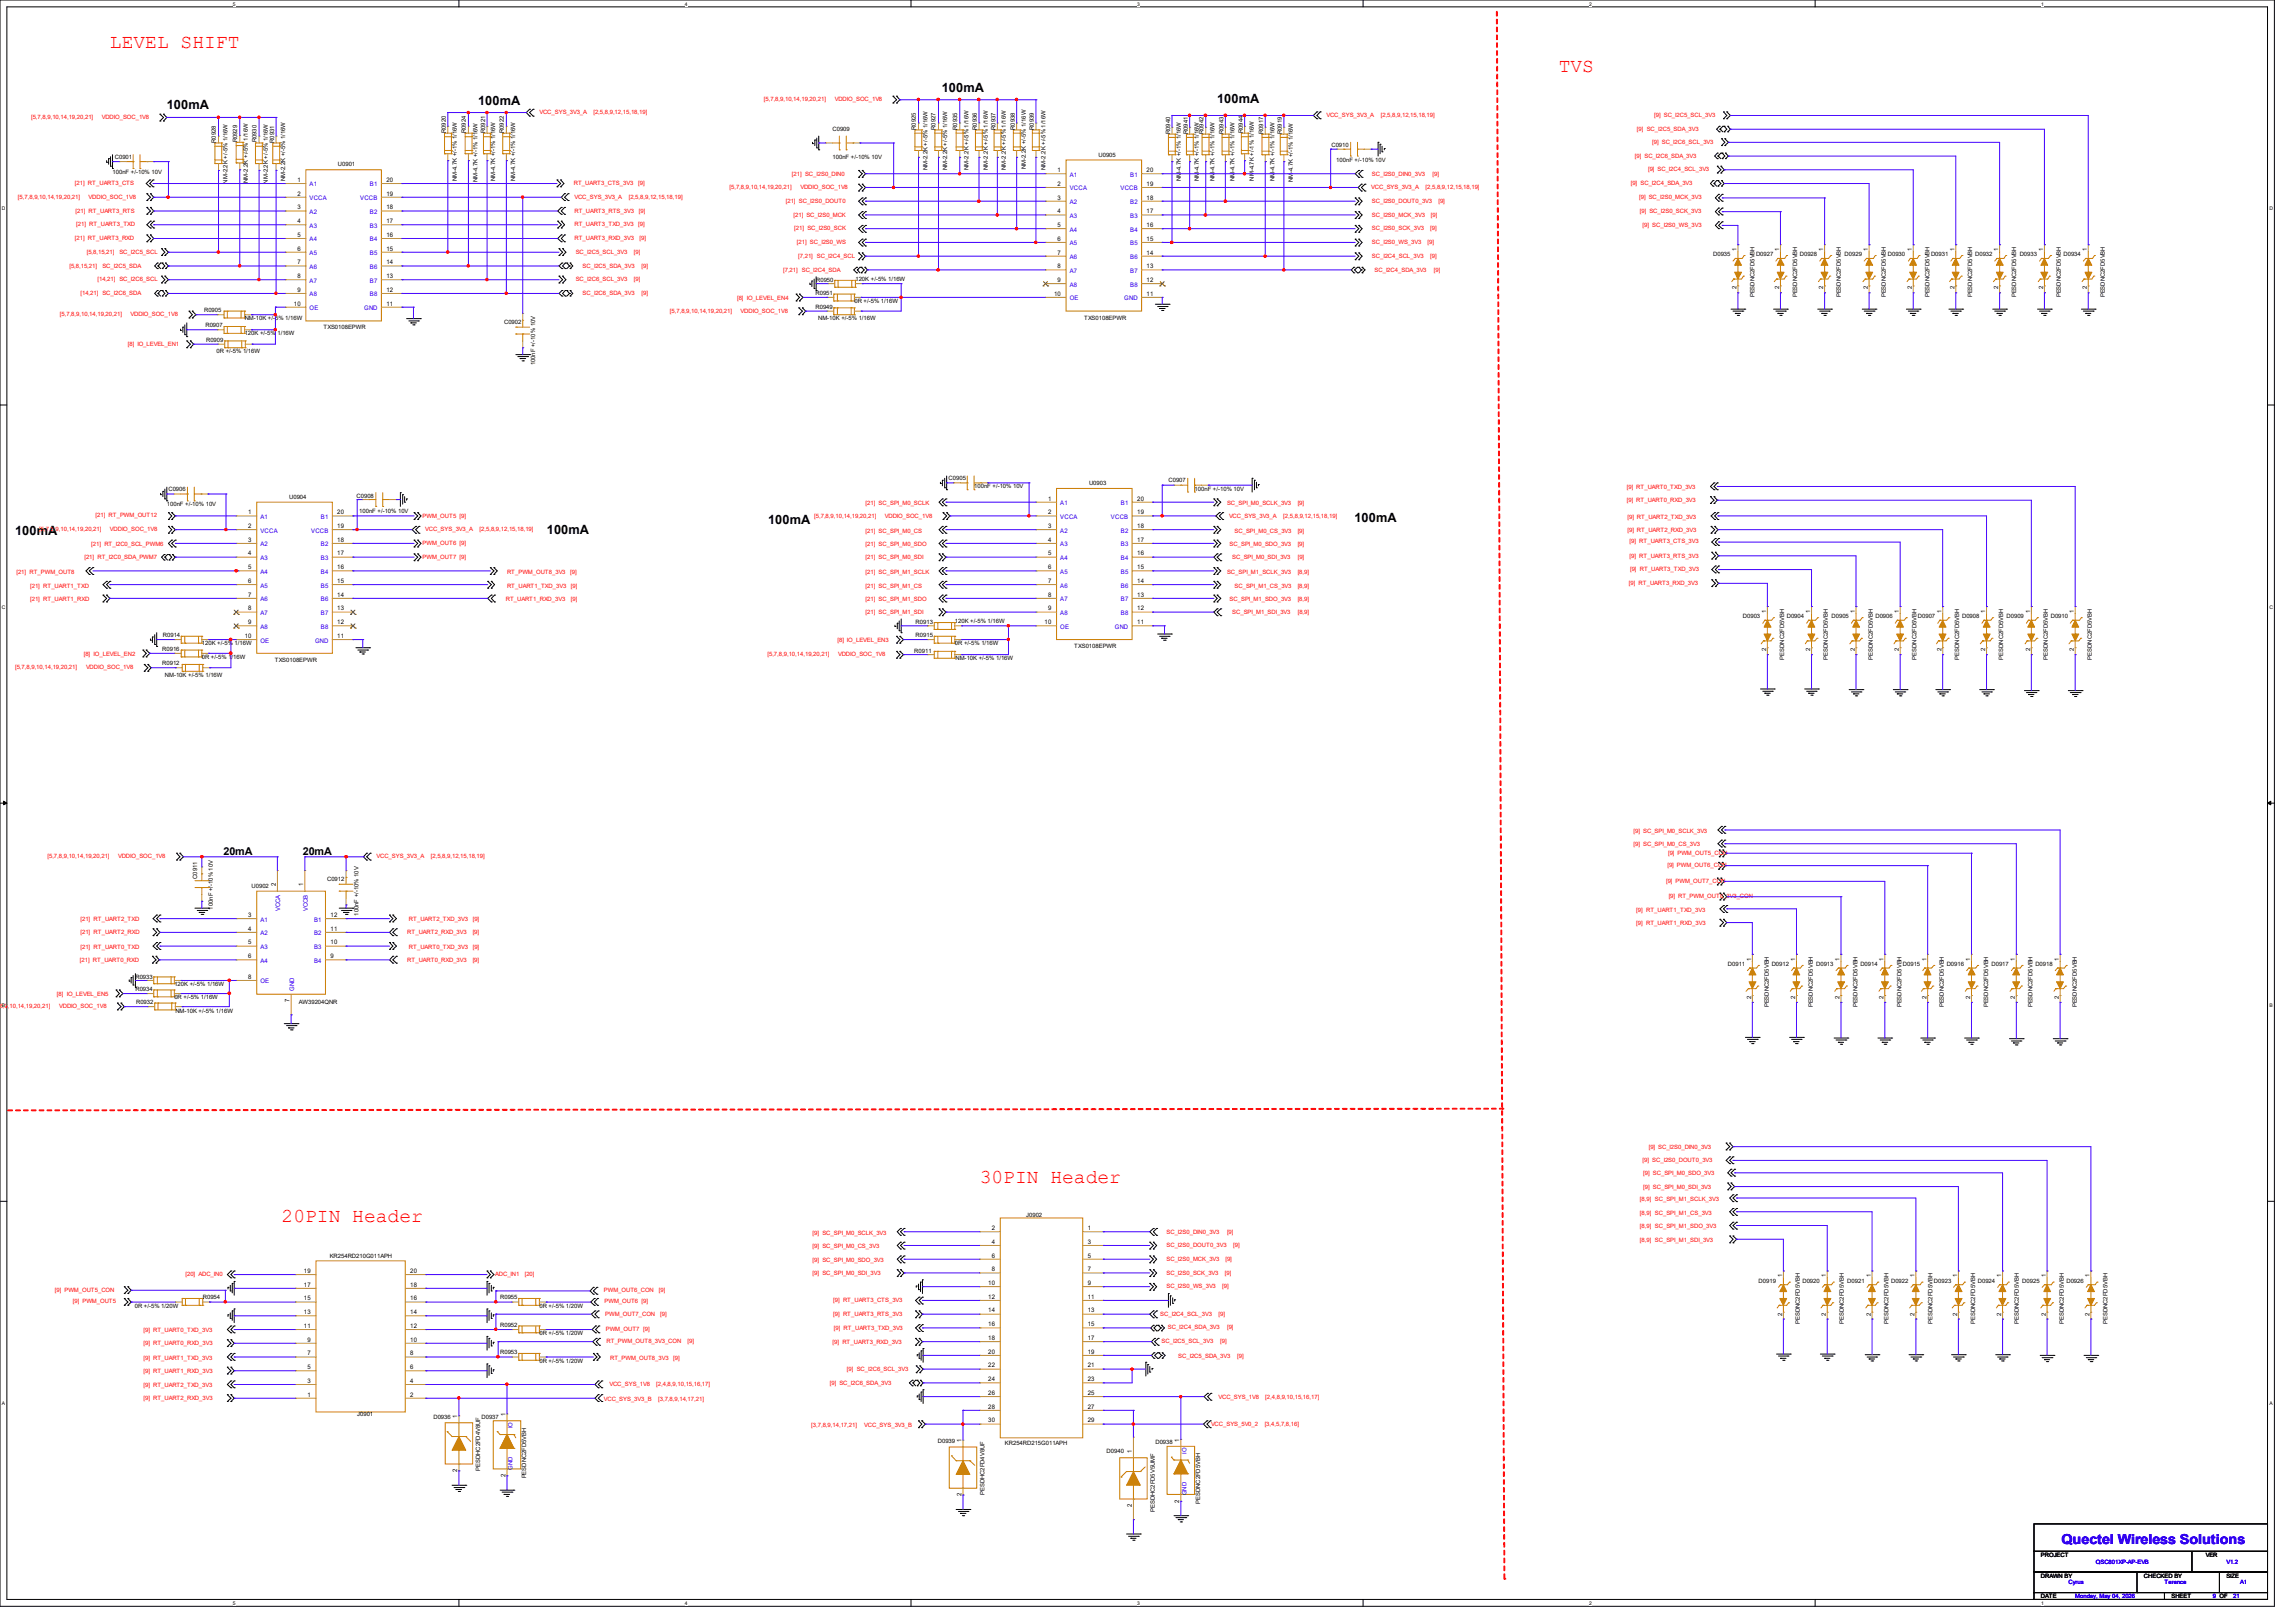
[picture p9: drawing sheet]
<svg xmlns="http://www.w3.org/2000/svg" width="297mm" height="210mm" viewBox="0 0 297 210" stroke-linecap="round" stroke-linejoin="round" font-family="sans-serif">
<defs><g id="words">
<g font-size="2.5" fill="#f00">
<text x="14.2" y="6.2">LEVEL SHIFT</text>
<text x="201.7" y="9.4">TVS</text>
<text x="126.8" y="153.1">30PIN Header</text>
<text x="36.4" y="158.1">20PIN Header</text>
</g>
<text font-size="1.8" fill="#00f" x="266.8" y="199.7">Quectel Wireless Solutions</text>
<g font-size="1.7">
<text x="121.9" y="11.9">100mA</text>
<text x="21.6" y="14.1">100mA</text>
<text x="61.9" y="13.5">100mA</text>
<text x="157.5" y="13.3">100mA</text>
<text x="1.9" y="69.2">100mA</text>
<text x="70.8" y="69.1">100mA</text>
<text x="99.4" y="67.8">100mA</text>
<text x="175.3" y="67.6">100mA</text>
</g>
<g font-size="1.4">
<text x="28.9" y="110.7">20mA</text>
<text x="39.2" y="110.7">20mA</text>
</g>
<g font-size=".8" fill="#f00">
<text x="4" y="15.4">[5,7,8,9,10,14,19,20,21]</text>
<text x="13.2" y="15.4">VDDIO_SOC_1V8</text>
<text x="69.8" y="14.8">VCC_SYS_3V3_A</text>
<text x="76.8" y="14.8">[2,5,8,9,12,15,18,19]</text>
<text x="98.9" y="13.1">[5,7,8,9,10,14,19,20,21]</text>
<text x="108" y="13.1">VDDIO_SOC_1V8</text>
<text x="171.7" y="15.1">VCC_SYS_3V3_A</text>
<text x="178.7" y="15.1">[2,5,8,9,12,15,18,19]</text>
<text x="211.8" y="17">[9] SC_I2C5_SDA_3V3</text>
<text x="214.1" y="15.1">[9] SC_I2C5_SCL_3V3</text>
<text x="9.7" y="23.9">[21] RT_UART3_CTS</text>
<text x="74.3" y="23.9">RT_UART3_CTS_3V3</text>
<text x="82.6" y="23.9">[9]</text>
<text x="102.5" y="22.8">[21] SC_I2S0_DIN0</text>
<text x="177.6" y="22.8">SC_I2S0_DIN0_3V3</text>
<text x="185.4" y="22.8">[9]</text>
<text x="211.6" y="20.4">[9] SC_I2C6_SDA_3V3</text>
<text x="213.3" y="22.1">[9] SC_I2C4_SCL_3V3</text>
<text x="213.8" y="18.6">[9] SC_I2C6_SCL_3V3</text>
<text x="2.3" y="25.7">[5,7,8,9,10,14,19,20,21]</text>
<text x="9.8" y="27.6">[21] RT_UART3_RTS</text>
<text x="9.9" y="29.3">[21] RT_UART3_TXD</text>
<text x="11.5" y="25.7">VDDIO_SOC_1V8</text>
<text x="74.3" y="25.7">VCC_SYS_3V3_A</text>
<text x="74.3" y="27.6">RT_UART3_RTS_3V3</text>
<text x="74.3" y="29.3">RT_UART3_TXD_3V3</text>
<text x="81.4" y="25.7">[2,5,8,9,12,15,18,19]</text>
<text x="82.6" y="29.3">[9]</text>
<text x="82.7" y="27.6">[9]</text>
<text x="94.4" y="24.5">[5,7,8,9,10,14,19,20,21]</text>
<text x="101.7" y="26.2">[21] SC_I2S0_DOUT0</text>
<text x="102.7" y="28">[21] SC_I2S0_MCK</text>
<text x="102.8" y="29.8">[21] SC_I2S0_SCK</text>
<text x="103.6" y="24.5">VDDIO_SOC_1V8</text>
<text x="177.5" y="24.5">VCC_SYS_3V3_A</text>
<text x="177.6" y="26.2">SC_I2S0_DOUT0_3V3</text>
<text x="177.6" y="28">SC_I2S0_MCK_3V3</text>
<text x="177.6" y="29.8">SC_I2S0_SCK_3V3</text>
<text x="184.5" y="24.5">[2,5,8,9,12,15,18,19]</text>
<text x="185.1" y="29.8">[9]</text>
<text x="185.2" y="28">[9]</text>
<text x="186.1" y="26.2">[9]</text>
<text x="211" y="24">[9] SC_I2C4_SDA_3V3</text>
<text x="212.1" y="25.8">[9] SC_I2S0_MCK_3V3</text>
<text x="212.2" y="27.6">[9] SC_I2S0_SCK_3V3</text>
<text x="212.6" y="29.3">[9] SC_I2S0_WS_3V3</text>
<text x="9" y="34.7">[5,8,15,21]</text>
<text x="9.7" y="31.1">[21] RT_UART3_RXD</text>
<text x="11.2" y="32.8">[5,8,15,21]</text>
<text x="13.3" y="34.7">SC_I2C5_SDA</text>
<text x="15.5" y="32.8">SC_I2C5_SCL</text>
<text x="74.3" y="31.1">RT_UART3_RXD_3V3</text>
<text x="74.5" y="32.8">SC_I2C5_SCL_3V3</text>
<text x="75.4" y="34.7">SC_I2C5_SDA_3V3</text>
<text x="82" y="32.8">[9]</text>
<text x="82.8" y="31.1">[9]</text>
<text x="83" y="34.7">[9]</text>
<text x="101.4" y="35.2">[7,21] SC_I2C4_SDA</text>
<text x="103.1" y="31.6">[21] SC_I2S0_WS</text>
<text x="103.3" y="33.4">[7,21] SC_I2C4_SCL</text>
<text x="177.6" y="31.6">SC_I2S0_WS_3V3</text>
<text x="177.6" y="33.4">SC_I2C4_SCL_3V3</text>
<text x="177.9" y="35.2">SC_I2C4_SDA_3V3</text>
<text x="184.8" y="31.6">[9]</text>
<text x="185.1" y="33.4">[9]</text>
<text x="185.6" y="35.2">[9]</text>
<text x="7.7" y="40.9">[5,7,8,9,10,14,19,20,21]</text>
<text x="10.4" y="38.2">[14,21] SC_I2C6_SDA</text>
<text x="12.6" y="36.4">[14,21] SC_I2C6_SCL</text>
<text x="16.9" y="40.9">VDDIO_SOC_1V8</text>
<text x="74.5" y="36.4">SC_I2C6_SCL_3V3</text>
<text x="75.4" y="38.2">SC_I2C6_SDA_3V3</text>
<text x="82" y="36.4">[9]</text>
<text x="83" y="38.2">[9]</text>
<text x="86.7" y="40.5">[5,7,8,9,10,14,19,20,21]</text>
<text x="95.4" y="38.8">[8] IO_LEVEL_EN4</text>
<text x="95.8" y="40.5">VDDIO_SOC_1V8</text>
<text x="16.6" y="44.8">[8] IO_LEVEL_EN1</text>
<text x="112" y="65.4">[21] SC_SPI_M0_SCLK</text>
<text x="158.8" y="65.4">SC_SPI_M0_SCLK_3V3</text>
<text x="167.9" y="65.4">[9]</text>
<text x="210.5" y="63.3">[9] RT_UART0_TXD_3V3</text>
<text x="210.5" y="65">[9] RT_UART0_RXD_3V3</text>
<text x="5.1" y="68.7">[5,7,8,9,10,14,19,20,21]</text>
<text x="11.8" y="70.6">[21] RT_I2C0_SCL_PWM6</text>
<text x="12.4" y="66.8">[21] RT_PWM_OUT12</text>
<text x="14.2" y="68.7">VDDIO_SOC_1V8</text>
<text x="54.7" y="67">PWM_OUT5 [9]</text>
<text x="54.7" y="70.5">PWM_OUT6 [9]</text>
<text x="55" y="68.7">VCC_SYS_3V3_A</text>
<text x="62.1" y="68.7">[2,5,8,9,12,15,18,19]</text>
<text x="105.4" y="67">[5,7,8,9,10,14,19,20,21]</text>
<text x="112" y="68.9">[21] SC_SPI_M0_CS</text>
<text x="112" y="70.7">[21] SC_SPI_M0_SDO</text>
<text x="114.5" y="67">VDDIO_SOC_1V8</text>
<text x="159.1" y="67">VCC_SYS_3V3_A</text>
<text x="159.1" y="70.7">SC_SPI_M0_SDO_3V3</text>
<text x="159.8" y="68.9">SC_SPI_M0_CS_3V3</text>
<text x="166.1" y="67">[2,5,8,9,12,15,18,19]</text>
<text x="167.9" y="68.9">[9]</text>
<text x="167.9" y="70.7">[9]</text>
<text x="210.6" y="67.1">[9] RT_UART2_TXD_3V3</text>
<text x="210.6" y="68.8">[9] RT_UART2_RXD_3V3</text>
<text x="210.9" y="70.3">[9] RT_UART3_CTS_3V3</text>
<text x="2.1" y="74.3">[21] RT_PWM_OUT8</text>
<text x="3.9" y="76">[21] RT_UART1_TXD</text>
<text x="3.9" y="77.7">[21] RT_UART1_RXD</text>
<text x="10.9" y="72.3">[21] RT_I2C0_SDA_PWM7</text>
<text x="54.7" y="72.3">PWM_OUT7 [9]</text>
<text x="65.5" y="77.7">RT_UART1_RXD_3V3</text>
<text x="65.6" y="76">RT_UART1_TXD_3V3</text>
<text x="65.6" y="74.3">RT_PWM_OUT8_3V3</text>
<text x="73.8" y="74.3">[9]</text>
<text x="73.9" y="77.7">[9]</text>
<text x="73.9" y="76">[9]</text>
<text x="112" y="72.4">[21] SC_SPI_M0_SDI</text>
<text x="112" y="74.3">[21] SC_SPI_M1_SCLK</text>
<text x="112" y="76">[21] SC_SPI_M1_CS</text>
<text x="112" y="77.8">[21] SC_SPI_M1_SDO</text>
<text x="158.8" y="74.3">SC_SPI_M1_SCLK_3V3</text>
<text x="159.1" y="77.8">SC_SPI_M1_SDO_3V3</text>
<text x="159.5" y="72.4">SC_SPI_M0_SDI_3V3</text>
<text x="159.8" y="76">SC_SPI_M1_CS_3V3</text>
<text x="167.9" y="76">[8,9]</text>
<text x="167.9" y="74.3">[8,9]</text>
<text x="167.9" y="77.8">[8,9]</text>
<text x="167.9" y="72.4">[9]</text>
<text x="210.8" y="75.7">[9] RT_UART3_RXD_3V3</text>
<text x="210.9" y="72.2">[9] RT_UART3_RTS_3V3</text>
<text x="211" y="73.9">[9] RT_UART3_TXD_3V3</text>
<text x="108.4" y="83.1">[8] IO_LEVEL_EN3</text>
<text x="112" y="79.5">[21] SC_SPI_M1_SDI</text>
<text x="159.5" y="79.5">SC_SPI_M1_SDI_3V3</text>
<text x="167.9" y="79.5">[8,9]</text>
<text x="1.9" y="86.6">[5,7,8,9,10,14,19,20,21]</text>
<text x="10.8" y="84.8">[8] IO_LEVEL_EN2</text>
<text x="11.1" y="86.6">VDDIO_SOC_1V8</text>
<text x="99.3" y="84.9">[5,7,8,9,10,14,19,20,21]</text>
<text x="108.5" y="84.9">VDDIO_SOC_1V8</text>
<text x="211.4" y="107.7">[9] SC_SPI_M0_SCLK_3V3</text>
<text x="6.1" y="111">[5,7,8,9,10,14,19,20,21]</text>
<text x="15.3" y="111">VDDIO_SOC_1V8</text>
<text x="48.7" y="111">VCC_SYS_3V3_A</text>
<text x="55.8" y="111">[2,5,8,9,12,15,18,19]</text>
<text x="211.4" y="109.5">[9] SC_SPI_M0_CS_3V3</text>
<text x="215.8" y="112.2">[9] PWM_OUT6_CON</text>
<text x="215.9" y="110.6">[9] PWM_OUT5_CON</text>
<text x="10.4" y="119.2">[21] RT_UART2_TXD</text>
<text x="52.9" y="119.2">RT_UART2_TXD_3V3</text>
<text x="61.2" y="119.2">[9]</text>
<text x="211.8" y="118">[9] RT_UART1_TXD_3V3</text>
<text x="211.8" y="119.7">[9] RT_UART1_RXD_3V3</text>
<text x="215.6" y="114.3">[9] PWM_OUT7_CON</text>
<text x="216" y="116.2">[9] RT_PWM_OUT8_3V3_CON</text>
<text x="10.3" y="124.5">[21] RT_UART0_RXD</text>
<text x="10.4" y="120.9">[21] RT_UART2_RXD</text>
<text x="10.4" y="122.8">[21] RT_UART0_TXD</text>
<text x="52.7" y="120.9">RT_UART2_RXD_3V3</text>
<text x="52.7" y="124.5">RT_UART0_RXD_3V3</text>
<text x="52.9" y="122.8">RT_UART0_TXD_3V3</text>
<text x="61.2" y="122.8">[9]</text>
<text x="61.2" y="120.9">[9]</text>
<text x="61.2" y="124.5">[9]</text>
<text x="-.9" y="130.4">,7,8,9,10,14,19,20,21]</text>
<text x="7.4" y="128.8">[8] IO_LEVEL_EN5</text>
<text x="7.7" y="130.4">VDDIO_SOC_1V8</text>
<text x="213.4" y="148.6">[9] SC_I2S0_DIN0_3V3</text>
<text x="212.2" y="155.4">[8,9] SC_SPI_M1_SCLK_3V3</text>
<text x="212.6" y="150.3">[9] SC_I2S0_DOUT0_3V3</text>
<text x="212.7" y="152.1">[9] SC_SPI_M0_SDO_3V3</text>
<text x="212.7" y="153.8">[9] SC_SPI_M0_SDI_3V3</text>
<text x="105.2" y="159.8">[9] SC_SPI_M0_SCLK_3V3</text>
<text x="105.2" y="161.5">[9] SC_SPI_M0_CS_3V3</text>
<text x="151" y="159.7">SC_I2S0_DIN0_3V3</text>
<text x="151" y="161.4">SC_I2S0_DOUT0_3V3</text>
<text x="158.8" y="159.7">[9]</text>
<text x="159.6" y="161.4">[9]</text>
<text x="212.2" y="157.2">[8,9] SC_SPI_M1_CS_3V3</text>
<text x="212.2" y="159">[8,9] SC_SPI_M1_SDO_3V3</text>
<text x="212.2" y="160.7">[8,9] SC_SPI_M1_SDI_3V3</text>
<text x="7.1" y="167.1">[9] PWM_OUT5_CON</text>
<text x="24" y="165.1">[20] ADC_IN0</text>
<text x="64.1" y="165.1">ADC_IN1</text>
<text x="67.9" y="165.1">[20]</text>
<text x="78.2" y="167.2">PWM_OUT6_CON</text>
<text x="85.3" y="167.2">[9]</text>
<text x="105.2" y="163.3">[9] SC_SPI_M0_SDO_3V3</text>
<text x="105.2" y="165">[9] SC_SPI_M0_SDI_3V3</text>
<text x="151" y="163.2">SC_I2S0_MCK_3V3</text>
<text x="151" y="164.9">SC_I2S0_SCK_3V3</text>
<text x="151" y="166.7">SC_I2S0_WS_3V3</text>
<text x="158.2" y="166.7">[9]</text>
<text x="158.5" y="164.9">[9]</text>
<text x="158.6" y="163.2">[9]</text>
<text x="9.4" y="168.7">[9] PWM_OUT5</text>
<text x="18.6" y="172.4">[9] RT_UART0_TXD_3V3</text>
<text x="78.2" y="168.7">PWM_OUT6 [9]</text>
<text x="78.3" y="170.3">PWM_OUT7_CON</text>
<text x="78.4" y="172.2">PWM_OUT7 [9]</text>
<text x="78.5" y="173.8">RT_PWM_OUT8_3V3_CON</text>
<text x="85.4" y="170.3">[9]</text>
<text x="89" y="173.8">[9]</text>
<text x="107.7" y="173.9">[9] RT_UART3_RXD_3V3</text>
<text x="107.8" y="168.5">[9] RT_UART3_CTS_3V3</text>
<text x="107.8" y="170.3">[9] RT_UART3_RTS_3V3</text>
<text x="107.9" y="172">[9] RT_UART3_TXD_3V3</text>
<text x="150.2" y="170.3">SC_I2C4_SCL_3V3</text>
<text x="150.3" y="173.8">SC_I2C5_SCL_3V3</text>
<text x="151.1" y="172">SC_I2C4_SDA_3V3</text>
<text x="157.7" y="170.3">[9]</text>
<text x="157.9" y="173.8">[9]</text>
<text x="158.8" y="172">[9]</text>
<text x="18.6" y="174.1">[9] RT_UART0_RXD_3V3</text>
<text x="18.6" y="175.9">[9] RT_UART1_TXD_3V3</text>
<text x="18.6" y="177.6">[9] RT_UART1_RXD_3V3</text>
<text x="18.6" y="179.5">[9] RT_UART2_TXD_3V3</text>
<text x="78.9" y="179.4">VCC_SYS_1V8</text>
<text x="79" y="175.9">RT_PWM_OUT8_3V3</text>
<text x="84.9" y="179.4">[2,4,8,9,10,15,16,17]</text>
<text x="87.1" y="175.9">[9]</text>
<text x="107.4" y="179.2">[9] SC_I2C6_SDA_3V3</text>
<text x="109.6" y="177.4">[9] SC_I2C6_SCL_3V3</text>
<text x="152.5" y="175.7">SC_I2C5_SDA_3V3</text>
<text x="160.1" y="175.7">[9]</text>
<text x="18.6" y="181.2">[9] RT_UART2_RXD_3V3</text>
<text x="78.2" y="181.3">VCC_SYS_3V3_B</text>
<text x="85.2" y="181.3">[3,7,8,9,14,17,21]</text>
<text x="105" y="184.7">[3,7,8,9,14,17,21]</text>
<text x="111.9" y="184.7">VCC_SYS_3V3_B</text>
<text x="156.7" y="184.6">VCC_SYS_5V0_2</text>
<text x="157.7" y="181">VCC_SYS_1V8</text>
<text x="163.7" y="184.6">[3,4,5,7,8,16]</text>
<text x="163.8" y="181">[2,4,8,9,10,15,16,17]</text>
</g>
<g font-size=".8">
<text x="57.7" y="17.2" transform="rotate(-90 57.7 17.2)">R0920</text>
<text x="60.3" y="17.2" transform="rotate(-90 60.3 17.2)">R0924</text>
<text x="62.8" y="17.2" transform="rotate(-90 62.8 17.2)">R0921</text>
<text x="65.2" y="17.2" transform="rotate(-90 65.2 17.2)">R0922</text>
<text x="107.7" y="17">C0909</text>
<text x="118.5" y="16.8" transform="rotate(-90 118.5 16.8)">R0925</text>
<text x="121.1" y="16.8" transform="rotate(-90 121.1 16.8)">R0927</text>
<text x="123.9" y="16.8" transform="rotate(-90 123.9 16.8)">R0935</text>
<text x="126.4" y="16.8" transform="rotate(-90 126.4 16.8)">R0936</text>
<text x="128.8" y="16.8" transform="rotate(-90 128.8 16.8)">R0937</text>
<text x="131.3" y="16.8" transform="rotate(-90 131.3 16.8)">R0938</text>
<text x="133.8" y="16.8" transform="rotate(-90 133.8 16.8)">R0939</text>
<text x="151.4" y="17.4" transform="rotate(-90 151.4 17.4)">R0940</text>
<text x="153.7" y="17.4" transform="rotate(-90 153.7 17.4)">R0941</text>
<text x="155.7" y="17.4" transform="rotate(-90 155.7 17.4)">R0942</text>
<text x="158.3" y="17.4" transform="rotate(-90 158.3 17.4)">R0943</text>
<text x="160.8" y="17.2" transform="rotate(-90 160.8 17.2)">R0944</text>
<text x="163.5" y="17.4" transform="rotate(-90 163.5 17.4)">R0917</text>
<text x="165.9" y="17.4" transform="rotate(-90 165.9 17.4)">R0919</text>
<text x="14.6" y="22.5">100nF +/-10% 10V</text>
<text x="14.9" y="20.5">C0901</text>
<text x="27.9" y="18.5" transform="rotate(-90 27.9 18.5)">R0928</text>
<text x="29.4" y="23.8" transform="rotate(-90 29.4 23.8)">NM-2.2K +/-5% 1/16W</text>
<text x="30.7" y="18.4" transform="rotate(-90 30.7 18.4)">R0929</text>
<text x="32.1" y="23.7" transform="rotate(-90 32.1 23.7)">NM-2.2K +/-5% 1/16W</text>
<text x="33.2" y="18.4" transform="rotate(-90 33.2 18.4)">R0930</text>
<text x="34.7" y="23.8" transform="rotate(-90 34.7 23.8)">NM-2.2K +/-5% 1/16W</text>
<text x="35.5" y="18.5" transform="rotate(-90 35.5 18.5)">R0931</text>
<text x="36.9" y="23.5" transform="rotate(-90 36.9 23.5)">NM-2.2K +/-5% 1/16W</text>
<text x="38.5" y="23.5">1</text>
<text x="43.7" y="21.5">U0901</text>
<text x="50" y="23.5">20</text>
<text x="59.1" y="23.5" transform="rotate(-90 59.1 23.5)">NM-4.7K +/-1% 1/16W</text>
<text x="61.8" y="23.6" transform="rotate(-90 61.8 23.6)">NM-4.7K +/-1% 1/16W</text>
<text x="64.1" y="23.5" transform="rotate(-90 64.1 23.5)">NM-4.7K +/-1% 1/16W</text>
<text x="66.7" y="23.5" transform="rotate(-90 66.7 23.5)">NM-4.7K +/-1% 1/16W</text>
<text x="107.7" y="20.6">100nF +/-10% 10V</text>
<text x="120" y="22.1" transform="rotate(-90 120 22.1)">NM-2.2K +/-5% 1/16W</text>
<text x="122.6" y="22.1" transform="rotate(-90 122.6 22.1)">NM-2.2K +/-5% 1/16W</text>
<text x="125.3" y="22" transform="rotate(-90 125.3 22)">NM-2.2K +/-5% 1/16W</text>
<text x="127.8" y="22" transform="rotate(-90 127.8 22)">NM-2.2K +/-5% 1/16W</text>
<text x="130.2" y="22" transform="rotate(-90 130.2 22)">NM-2.2K +/-5% 1/16W</text>
<text x="132.8" y="21.9" transform="rotate(-90 132.8 21.9)">NM-2.2K +/-5% 1/16W</text>
<text x="135.3" y="22" transform="rotate(-90 135.3 22)">NM-2.2K +/-5% 1/16W</text>
<text x="136.9" y="22.3">1</text>
<text x="142.2" y="20.3">U0905</text>
<text x="148.4" y="22.3">20</text>
<text x="152.8" y="23.5" transform="rotate(-90 152.8 23.5)">NM-4.7K +/-1% 1/16W</text>
<text x="155.2" y="23.5" transform="rotate(-90 155.2 23.5)">NM-4.7K +/-1% 1/16W</text>
<text x="157.2" y="23.5" transform="rotate(-90 157.2 23.5)">NM-4.7K +/-1% 1/16W</text>
<text x="159.8" y="23.5" transform="rotate(-90 159.8 23.5)">NM-4.7K +/-1% 1/16W</text>
<text x="162.3" y="23.4" transform="rotate(-90 162.3 23.4)">NM-4.7K +/-1% 1/16W</text>
<text x="164.9" y="23.5" transform="rotate(-90 164.9 23.5)">NM-4.7K +/-1% 1/16W</text>
<text x="167.3" y="23.6" transform="rotate(-90 167.3 23.6)">NM-4.7K +/-1% 1/16W</text>
<text x="172.3" y="19">C0910</text>
<text x="172.9" y="21">100nF +/-10% 10V</text>
<text x="38.5" y="28.9">4</text>
<text x="38.5" y="27.1">3</text>
<text x="38.5" y="25.3">2</text>
<text x="50" y="25.3">19</text>
<text x="50" y="27.1">18</text>
<text x="50" y="28.9">17</text>
<text x="136.9" y="29.4">5</text>
<text x="136.9" y="27.6">4</text>
<text x="136.9" y="25.8">3</text>
<text x="136.9" y="24">2</text>
<text x="148.4" y="24">19</text>
<text x="148.4" y="25.8">18</text>
<text x="148.4" y="27.6">17</text>
<text x="148.4" y="29.4">16</text>
<text x="38.5" y="32.4">6</text>
<text x="38.5" y="34.2">7</text>
<text x="38.5" y="36">8</text>
<text x="38.5" y="30.6">5</text>
<text x="50" y="34.2">14</text>
<text x="50" y="36">13</text>
<text x="50" y="30.6">16</text>
<text x="50" y="32.4">15</text>
<text x="136.9" y="31.2">6</text>
<text x="136.9" y="32.9">7</text>
<text x="136.9" y="34.7">8</text>
<text x="148.4" y="32.9">14</text>
<text x="148.4" y="34.7">13</text>
<text x="148.4" y="31.2">15</text>
<text x="221.7" y="33.2">D0935</text>
<text x="224.7" y="32.5" transform="rotate(-90 224.7 32.5)">1</text>
<text x="227.3" y="33.2">D0927</text>
<text x="230.2" y="32.5" transform="rotate(-90 230.2 32.5)">1</text>
<text x="232.9" y="33.2">D0928</text>
<text x="236" y="32.5" transform="rotate(-90 236 32.5)">1</text>
<text x="238.7" y="33.2">D0929</text>
<text x="241.7" y="32.5" transform="rotate(-90 241.7 32.5)">1</text>
<text x="244.3" y="33.2">D0930</text>
<text x="247.4" y="32.5" transform="rotate(-90 247.4 32.5)">1</text>
<text x="249.9" y="33.2">D0931</text>
<text x="252.9" y="32.5" transform="rotate(-90 252.9 32.5)">1</text>
<text x="255.6" y="33.2">D0932</text>
<text x="258.6" y="32.5" transform="rotate(-90 258.6 32.5)">1</text>
<text x="261.4" y="33.2">D0933</text>
<text x="264.4" y="32.5" transform="rotate(-90 264.4 32.5)">1</text>
<text x="267.1" y="33.2">D0934</text>
<text x="270.1" y="32.5" transform="rotate(-90 270.1 32.5)">1</text>
<text x="26.4" y="40.4">R0905</text>
<text x="31.7" y="41.4">NM-10K +/-5% 1/16W</text>
<text x="38" y="39.5">10</text>
<text x="38.5" y="37.8">9</text>
<text x="50" y="37.8">12</text>
<text x="50" y="39.5">11</text>
<text x="65.2" y="42">C0902</text>
<text x="105.5" y="38.1">R0951</text>
<text x="105.5" y="39.9">R0949</text>
<text x="105.6" y="36.4">R0950</text>
<text x="105.9" y="41.4">NM-10K +/-5% 1/16W</text>
<text x="110.6" y="39.2">0R +/-5% 1/16W</text>
<text x="110.7" y="36.4">120K +/-5% 1/16W</text>
<text x="136.4" y="38.3">10</text>
<text x="136.9" y="36.5">9</text>
<text x="140.3" y="41.4">TXS0108EPWR</text>
<text x="148.4" y="36.5">12</text>
<text x="148.4" y="38.3">11</text>
<text x="224.7" y="37.4" transform="rotate(-90 224.7 37.4)">2</text>
<text x="227.1" y="38.5" transform="rotate(-90 227.1 38.5)">PESDNC2FD5VBH</text>
<text x="230.2" y="37.4" transform="rotate(-90 230.2 37.4)">2</text>
<text x="232.6" y="38.5" transform="rotate(-90 232.6 38.5)">PESDNC2FD5VBH</text>
<text x="236" y="37.4" transform="rotate(-90 236 37.4)">2</text>
<text x="238.3" y="38.5" transform="rotate(-90 238.3 38.5)">PESDNC2FD5VBH</text>
<text x="241.7" y="37.4" transform="rotate(-90 241.7 37.4)">2</text>
<text x="244.1" y="38.5" transform="rotate(-90 244.1 38.5)">PESDNC2FD5VBH</text>
<text x="247.4" y="37.4" transform="rotate(-90 247.4 37.4)">2</text>
<text x="249.7" y="38.5" transform="rotate(-90 249.7 38.5)">PESDNC2FD5VBH</text>
<text x="252.9" y="37.4" transform="rotate(-90 252.9 37.4)">2</text>
<text x="255.2" y="38.5" transform="rotate(-90 255.2 38.5)">PESDNC2FD5VBH</text>
<text x="258.6" y="37.4" transform="rotate(-90 258.6 37.4)">2</text>
<text x="260.9" y="38.5" transform="rotate(-90 260.9 38.5)">PESDNC2FD5VBH</text>
<text x="264.4" y="37.4" transform="rotate(-90 264.4 37.4)">2</text>
<text x="266.7" y="38.5" transform="rotate(-90 266.7 38.5)">PESDNC2FD5VBH</text>
<text x="270.1" y="37.4" transform="rotate(-90 270.1 37.4)">2</text>
<text x="272.4" y="38.5" transform="rotate(-90 272.4 38.5)">PESDNC2FD5VBH</text>
<text x="26.6" y="42.3">R0907</text>
<text x="26.7" y="44.2">R0909</text>
<text x="28" y="45.7">0R +/-5% 1/16W</text>
<text x="31.7" y="43.4">120K +/-5% 1/16W</text>
<text x="41.9" y="42.6">TXS0108EPWR</text>
<text x="69.3" y="47.3" transform="rotate(-90 69.3 47.3)">100nF +/-10% 10V</text>
<text x="21.6" y="65.5">100nF +/-10% 10V</text>
<text x="21.8" y="63.6">C0906</text>
<text x="37.4" y="64.6">U0904</text>
<text x="46.1" y="64.4">C0908</text>
<text x="122.8" y="62.1">C0905</text>
<text x="126.1" y="63.2">100nF +/-10% 10V</text>
<text x="135.6" y="64.8">1</text>
<text x="140.9" y="62.8">U0903</text>
<text x="147.2" y="64.8">20</text>
<text x="151.2" y="62.4">C0907</text>
<text x="154.6" y="63.5">100nF +/-10% 10V</text>
<text x="32.1" y="71.9">4</text>
<text x="32.1" y="70.1">3</text>
<text x="32.1" y="68.3">2</text>
<text x="32.1" y="66.5">1</text>
<text x="43.6" y="68.3">19</text>
<text x="43.6" y="66.5">20</text>
<text x="43.6" y="70.1">18</text>
<text x="43.6" y="71.9">17</text>
<text x="46.5" y="66.3">100nF +/-10% 10V</text>
<text x="135.6" y="71.9">5</text>
<text x="135.6" y="70.1">4</text>
<text x="135.6" y="68.3">3</text>
<text x="135.6" y="66.5">2</text>
<text x="147.2" y="66.5">19</text>
<text x="147.2" y="68.3">18</text>
<text x="147.2" y="70.1">17</text>
<text x="147.2" y="71.9">16</text>
<text x="32.1" y="75.4">6</text>
<text x="32.1" y="77.2">7</text>
<text x="32.1" y="73.7">5</text>
<text x="43.6" y="77.2">14</text>
<text x="43.6" y="73.7">16</text>
<text x="43.6" y="75.4">15</text>
<text x="135.6" y="73.7">6</text>
<text x="135.6" y="75.4">7</text>
<text x="135.6" y="77.2">8</text>
<text x="147.2" y="75.4">14</text>
<text x="147.2" y="77.2">13</text>
<text x="147.2" y="73.7">15</text>
<text x="21.1" y="82.4">R0914</text>
<text x="26.1" y="83.5">120K +/-5% 1/16W</text>
<text x="31.7" y="82.5">10</text>
<text x="32.1" y="79">8</text>
<text x="32.1" y="80.8">9</text>
<text x="43.6" y="79">13</text>
<text x="43.6" y="80.8">12</text>
<text x="43.6" y="82.5">11</text>
<text x="118.5" y="82.4">R0915</text>
<text x="118.5" y="80.7">R0913</text>
<text x="123.6" y="83.5">0R +/-5% 1/16W</text>
<text x="123.6" y="80.6">120K +/-5% 1/16W</text>
<text x="135.2" y="80.8">10</text>
<text x="135.6" y="79">9</text>
<text x="139" y="83.9">TXS0108EPWR</text>
<text x="147.2" y="79">12</text>
<text x="147.2" y="80.8">11</text>
<text x="225.6" y="80">D0903</text>
<text x="228.6" y="79.3" transform="rotate(-90 228.6 79.3)">1</text>
<text x="231.2" y="80">D0904</text>
<text x="234.3" y="79.3" transform="rotate(-90 234.3 79.3)">1</text>
<text x="237" y="80">D0905</text>
<text x="240" y="79.3" transform="rotate(-90 240 79.3)">1</text>
<text x="242.7" y="80">D0906</text>
<text x="245.7" y="79.3" transform="rotate(-90 245.7 79.3)">1</text>
<text x="248.2" y="80">D0907</text>
<text x="251.2" y="79.3" transform="rotate(-90 251.2 79.3)">1</text>
<text x="253.9" y="80">D0908</text>
<text x="256.9" y="79.3" transform="rotate(-90 256.9 79.3)">1</text>
<text x="259.7" y="80">D0909</text>
<text x="262.7" y="79.3" transform="rotate(-90 262.7 79.3)">1</text>
<text x="265.4" y="80">D0910</text>
<text x="268.4" y="79.3" transform="rotate(-90 268.4 79.3)">1</text>
<text x="21" y="84.2">R0916</text>
<text x="21" y="86.1">R0912</text>
<text x="21.3" y="87.6">NM-10K +/-5% 1/16W</text>
<text x="26.1" y="85.3">0R +/-5% 1/16W</text>
<text x="35.6" y="85.6">TXS0108EPWR</text>
<text x="118.3" y="84.5">R0911</text>
<text x="123.7" y="85.4">NM-10K +/-5% 1/16W</text>
<text x="228.6" y="84.3" transform="rotate(-90 228.6 84.3)">2</text>
<text x="230.9" y="85.3" transform="rotate(-90 230.9 85.3)">PESDNC2FD5VBH</text>
<text x="234.3" y="84.3" transform="rotate(-90 234.3 84.3)">2</text>
<text x="236.6" y="85.3" transform="rotate(-90 236.6 85.3)">PESDNC2FD5VBH</text>
<text x="240" y="84.3" transform="rotate(-90 240 84.3)">2</text>
<text x="242.4" y="85.3" transform="rotate(-90 242.4 85.3)">PESDNC2FD5VBH</text>
<text x="245.7" y="84.3" transform="rotate(-90 245.7 84.3)">2</text>
<text x="248" y="85.3" transform="rotate(-90 248 85.3)">PESDNC2FD5VBH</text>
<text x="251.2" y="84.3" transform="rotate(-90 251.2 84.3)">2</text>
<text x="253.5" y="85.3" transform="rotate(-90 253.5 85.3)">PESDNC2FD5VBH</text>
<text x="256.9" y="84.3" transform="rotate(-90 256.9 84.3)">2</text>
<text x="259.2" y="85.3" transform="rotate(-90 259.2 85.3)">PESDNC2FD5VBH</text>
<text x="262.7" y="84.3" transform="rotate(-90 262.7 84.3)">2</text>
<text x="265" y="85.3" transform="rotate(-90 265 85.3)">PESDNC2FD5VBH</text>
<text x="268.4" y="84.3" transform="rotate(-90 268.4 84.3)">2</text>
<text x="270.7" y="85.3" transform="rotate(-90 270.7 85.3)">PESDNC2FD5VBH</text>
<text x="25.5" y="113.7" transform="rotate(-90 25.5 113.7)">C0911</text>
<text x="42.3" y="114">C0912</text>
<text x="27.6" y="117.7" transform="rotate(-90 27.6 117.7)">100nF +/-10% 10V</text>
<text x="32.1" y="118.7">3</text>
<text x="32.6" y="114.8">U0902</text>
<text x="35.7" y="114.7" transform="rotate(-90 35.7 114.7)">2</text>
<text x="39.2" y="114.7" transform="rotate(-90 39.2 114.7)">1</text>
<text x="42.8" y="118.7">12</text>
<text x="46.4" y="118.5" transform="rotate(-90 46.4 118.5)">100nF +/-10% 10V</text>
<text x="32.1" y="120.4">4</text>
<text x="32.1" y="122.2">5</text>
<text x="32.1" y="124">6</text>
<text x="42.8" y="124">9</text>
<text x="42.8" y="122.2">10</text>
<text x="42.8" y="120.4">11</text>
<text x="223.6" y="125">D0911</text>
<text x="226.6" y="124.3" transform="rotate(-90 226.6 124.3)">1</text>
<text x="229.3" y="125">D0912</text>
<text x="232.3" y="124.3" transform="rotate(-90 232.3 124.3)">1</text>
<text x="235" y="125">D0913</text>
<text x="238.1" y="124.3" transform="rotate(-90 238.1 124.3)">1</text>
<text x="240.8" y="125">D0914</text>
<text x="243.8" y="124.3" transform="rotate(-90 243.8 124.3)">1</text>
<text x="246.3" y="125">D0915</text>
<text x="249.3" y="124.3" transform="rotate(-90 249.3 124.3)">1</text>
<text x="251.9" y="125">D0916</text>
<text x="255" y="124.3" transform="rotate(-90 255 124.3)">1</text>
<text x="257.7" y="125">D0917</text>
<text x="260.8" y="124.3" transform="rotate(-90 260.8 124.3)">1</text>
<text x="263.4" y="125">D0918</text>
<text x="266.4" y="124.3" transform="rotate(-90 266.4 124.3)">1</text>
<text x="17.5" y="126.6">R0933</text>
<text x="17.5" y="128.2">R0934</text>
<text x="17.6" y="130">R0932</text>
<text x="22.6" y="127.6">120K +/-5% 1/16W</text>
<text x="22.6" y="129.3">0R +/-5% 1/16W</text>
<text x="22.7" y="131.1">NM-10K +/-5% 1/16W</text>
<text x="32.1" y="126.7">8</text>
<text x="37.5" y="129.7" transform="rotate(-90 37.5 129.7)">7</text>
<text x="38.7" y="130">AW39204QNR</text>
<text x="226.6" y="129.3" transform="rotate(-90 226.6 129.3)">2</text>
<text x="228.9" y="130.4" transform="rotate(-90 228.9 130.4)">PESDNC2FD5VBH</text>
<text x="232.3" y="129.3" transform="rotate(-90 232.3 129.3)">2</text>
<text x="234.6" y="130.4" transform="rotate(-90 234.6 130.4)">PESDNC2FD5VBH</text>
<text x="238.1" y="129.3" transform="rotate(-90 238.1 129.3)">2</text>
<text x="240.4" y="130.4" transform="rotate(-90 240.4 130.4)">PESDNC2FD5VBH</text>
<text x="243.8" y="129.3" transform="rotate(-90 243.8 129.3)">2</text>
<text x="246.1" y="130.4" transform="rotate(-90 246.1 130.4)">PESDNC2FD5VBH</text>
<text x="249.3" y="129.3" transform="rotate(-90 249.3 129.3)">2</text>
<text x="251.6" y="130.4" transform="rotate(-90 251.6 130.4)">PESDNC2FD5VBH</text>
<text x="255" y="129.3" transform="rotate(-90 255 129.3)">2</text>
<text x="257.3" y="130.4" transform="rotate(-90 257.3 130.4)">PESDNC2FD5VBH</text>
<text x="260.8" y="129.3" transform="rotate(-90 260.8 129.3)">2</text>
<text x="263.1" y="130.4" transform="rotate(-90 263.1 130.4)">PESDNC2FD5VBH</text>
<text x="266.4" y="129.3" transform="rotate(-90 266.4 129.3)">2</text>
<text x="268.8" y="130.4" transform="rotate(-90 268.8 130.4)">PESDNC2FD5VBH</text>
<text x="128.4" y="159.2">2</text>
<text x="128.4" y="160.9">4</text>
<text x="132.8" y="157.4">J0902</text>
<text x="140.8" y="159.2">1</text>
<text x="140.8" y="160.9">3</text>
<text x="39.3" y="166.5">17</text>
<text x="39.3" y="164.7">19</text>
<text x="42.7" y="162.8">KR254RD210G011APH</text>
<text x="53.1" y="166.5">18</text>
<text x="53.1" y="164.7">20</text>
<text x="127.9" y="166.3">10</text>
<text x="128.4" y="162.7">6</text>
<text x="128.4" y="164.5">8</text>
<text x="140.8" y="162.7">5</text>
<text x="140.8" y="164.5">7</text>
<text x="140.8" y="166.3">9</text>
<text x="227.6" y="166">D0919</text>
<text x="230.6" y="165.3" transform="rotate(-90 230.6 165.3)">1</text>
<text x="233.3" y="166">D0920</text>
<text x="236.3" y="165.3" transform="rotate(-90 236.3 165.3)">1</text>
<text x="239.1" y="166">D0921</text>
<text x="242.1" y="165.3" transform="rotate(-90 242.1 165.3)">1</text>
<text x="244.7" y="166">D0922</text>
<text x="247.8" y="165.3" transform="rotate(-90 247.8 165.3)">1</text>
<text x="250.3" y="166">D0923</text>
<text x="253.3" y="165.3" transform="rotate(-90 253.3 165.3)">1</text>
<text x="256" y="166">D0924</text>
<text x="259" y="165.3" transform="rotate(-90 259 165.3)">1</text>
<text x="261.7" y="166">D0925</text>
<text x="264.8" y="165.3" transform="rotate(-90 264.8 165.3)">1</text>
<text x="267.4" y="166">D0926</text>
<text x="270.4" y="165.3" transform="rotate(-90 270.4 165.3)">1</text>
<text x="17.4" y="169.2">0R +/-5% 1/20W</text>
<text x="26.2" y="168.1">R0954</text>
<text x="39.3" y="171.8">11</text>
<text x="39.3" y="170">13</text>
<text x="39.3" y="168.3">15</text>
<text x="39.8" y="173.6">9</text>
<text x="53.1" y="173.6">10</text>
<text x="53.1" y="171.8">12</text>
<text x="53.1" y="170">14</text>
<text x="53.1" y="168.3">16</text>
<text x="64.7" y="168.1">R0955</text>
<text x="64.7" y="171.7">R0952</text>
<text x="69.8" y="169.2">0R +/-5% 1/20W</text>
<text x="69.8" y="172.8">0R +/-5% 1/20W</text>
<text x="127.9" y="168.1">12</text>
<text x="127.9" y="169.8">14</text>
<text x="127.9" y="171.6">16</text>
<text x="127.9" y="173.4">18</text>
<text x="140.8" y="168.1">11</text>
<text x="140.8" y="169.8">13</text>
<text x="140.8" y="171.6">15</text>
<text x="140.8" y="173.4">17</text>
<text x="230.6" y="170.3" transform="rotate(-90 230.6 170.3)">2</text>
<text x="232.9" y="171.3" transform="rotate(-90 232.9 171.3)">PESDNC2FD5VBH</text>
<text x="236.3" y="170.3" transform="rotate(-90 236.3 170.3)">2</text>
<text x="238.6" y="171.3" transform="rotate(-90 238.6 171.3)">PESDNC2FD5VBH</text>
<text x="242.1" y="170.3" transform="rotate(-90 242.1 170.3)">2</text>
<text x="244.4" y="171.3" transform="rotate(-90 244.4 171.3)">PESDNC2FD5VBH</text>
<text x="247.8" y="170.3" transform="rotate(-90 247.8 170.3)">2</text>
<text x="250.1" y="171.3" transform="rotate(-90 250.1 171.3)">PESDNC2FD5VBH</text>
<text x="253.3" y="170.3" transform="rotate(-90 253.3 170.3)">2</text>
<text x="255.6" y="171.3" transform="rotate(-90 255.6 171.3)">PESDNC2FD5VBH</text>
<text x="259" y="170.3" transform="rotate(-90 259 170.3)">2</text>
<text x="261.3" y="171.3" transform="rotate(-90 261.3 171.3)">PESDNC2FD5VBH</text>
<text x="264.8" y="170.3" transform="rotate(-90 264.8 170.3)">2</text>
<text x="267.1" y="171.3" transform="rotate(-90 267.1 171.3)">PESDNC2FD5VBH</text>
<text x="270.4" y="170.3" transform="rotate(-90 270.4 170.3)">2</text>
<text x="272.8" y="171.3" transform="rotate(-90 272.8 171.3)">PESDNC2FD5VBH</text>
<text x="39.8" y="178.9">3</text>
<text x="39.8" y="177.2">5</text>
<text x="39.8" y="175.4">7</text>
<text x="53.1" y="178.9">4</text>
<text x="53.1" y="177.2">6</text>
<text x="53.1" y="175.4">8</text>
<text x="64.7" y="175.2">R0953</text>
<text x="69.8" y="176.3">0R +/-5% 1/20W</text>
<text x="127.9" y="175.2">20</text>
<text x="127.9" y="176.9">22</text>
<text x="127.9" y="178.7">24</text>
<text x="140.8" y="175.2">19</text>
<text x="140.8" y="176.9">21</text>
<text x="140.8" y="178.7">23</text>
<text x="39.8" y="180.7">1</text>
<text x="46.2" y="183.2">J0901</text>
<text x="53.1" y="180.7">2</text>
<text x="56.1" y="183.6">D0936</text>
<text x="59.2" y="183.5" transform="rotate(-90 59.2 183.5)">1</text>
<text x="62.3" y="183.6">D0937</text>
<text x="65.4" y="183.2" transform="rotate(-90 65.4 183.2)">1</text>
<text x="127.9" y="180.5">26</text>
<text x="127.9" y="182.3">28</text>
<text x="127.9" y="184.1">30</text>
<text x="140.8" y="180.5">25</text>
<text x="140.8" y="182.3">27</text>
<text x="140.8" y="184.1">29</text>
<text x="59.2" y="190.5" transform="rotate(-90 59.2 190.5)">2</text>
<text x="62.1" y="190.3" transform="rotate(-90 62.1 190.3)">PESDHC2FD4V8UF</text>
<text x="65.4" y="191.1" transform="rotate(-90 65.4 191.1)">2</text>
<text x="68.1" y="191.3" transform="rotate(-90 68.1 191.3)">PESDNC2FD5VBH</text>
<text x="121.4" y="186.7">D0939</text>
<text x="124.4" y="186.6" transform="rotate(-90 124.4 186.6)">1</text>
<text x="130.1" y="187">KR254RD215G011APH</text>
<text x="143.2" y="188">D0940</text>
<text x="146.5" y="188" transform="rotate(-90 146.5 188)">1</text>
<text x="149.5" y="186.9">D0938</text>
<text x="152.6" y="186.5" transform="rotate(-90 152.6 186.5)">1</text>
<text x="124.4" y="193.6" transform="rotate(-90 124.4 193.6)">2</text>
<text x="127.4" y="193.5" transform="rotate(-90 127.4 193.5)">PESDHC2FD4V8UF</text>
<text x="146.5" y="195" transform="rotate(-90 146.5 195)">2</text>
<text x="149.4" y="195.7" transform="rotate(-90 149.4 195.7)">PESDHC2FD5V5UMF</text>
<text x="152.6" y="194.4" transform="rotate(-90 152.6 194.4)">2</text>
<text x="155.3" y="194.6" transform="rotate(-90 155.3 194.6)">PESDNC2FD5VBH</text>
<text x="264.1" y="201.5">PROJECT</text>
<text x="285.5" y="201.5">VER</text>
<text x="264.1" y="206.8">DATE</text>
<text x="264.1" y="204.1">DRAWN BY</text>
<text x="277.5" y="204.1">CHECKED BY</text>
<text x="281" y="206.8">SHEET</text>
<text x="288.1" y="204.1">SIZE</text>
</g>
<g font-size=".8" fill="#00c">
<text x="138.4" y="22.9">A1</text>
<text x="146.3" y="22.9">B1</text>
<text x="40" y="29.5">A3</text>
<text x="40" y="27.7">A2</text>
<text x="40" y="25.9">VCCA</text>
<text x="40" y="24.1">A1</text>
<text x="46.6" y="25.9">VCCB</text>
<text x="47.9" y="24.1">B1</text>
<text x="47.9" y="27.7">B2</text>
<text x="47.9" y="29.5">B3</text>
<text x="138.4" y="30">A4</text>
<text x="138.4" y="28.2">A3</text>
<text x="138.4" y="26.4">A2</text>
<text x="138.4" y="24.6">VCCA</text>
<text x="145" y="24.6">VCCB</text>
<text x="146.3" y="26.4">B2</text>
<text x="146.3" y="28.2">B3</text>
<text x="146.3" y="30">B4</text>
<text x="40" y="33">A5</text>
<text x="40" y="34.8">A6</text>
<text x="40" y="31.2">A4</text>
<text x="47.9" y="34.8">B6</text>
<text x="47.9" y="31.2">B4</text>
<text x="47.9" y="33">B5</text>
<text x="138.4" y="31.7">A5</text>
<text x="138.4" y="33.5">A6</text>
<text x="138.4" y="35.3">A7</text>
<text x="146.3" y="33.5">B6</text>
<text x="146.3" y="35.3">B7</text>
<text x="146.3" y="31.7">B5</text>
<text x="40" y="36.6">A7</text>
<text x="40" y="38.4">A8</text>
<text x="40" y="40.1">OE</text>
<text x="47.1" y="40.1">GND</text>
<text x="47.9" y="36.6">B7</text>
<text x="47.9" y="38.4">B8</text>
<text x="138.4" y="37.1">A8</text>
<text x="138.4" y="38.9">OE</text>
<text x="145.5" y="38.9">GND</text>
<text x="146.3" y="37.1">B8</text>
<text x="137.2" y="65.4">A1</text>
<text x="145" y="65.4">B1</text>
<text x="33.7" y="70.7">A2</text>
<text x="33.7" y="68.9">VCCA</text>
<text x="33.7" y="67.1">A1</text>
<text x="40.3" y="68.9">VCCB</text>
<text x="41.5" y="67.1">B1</text>
<text x="41.5" y="70.7">B2</text>
<text x="137.2" y="70.7">A3</text>
<text x="137.2" y="68.9">A2</text>
<text x="137.2" y="67.1">VCCA</text>
<text x="143.8" y="67.1">VCCB</text>
<text x="145" y="68.9">B2</text>
<text x="145" y="70.7">B3</text>
<text x="33.7" y="76">A5</text>
<text x="33.7" y="77.8">A6</text>
<text x="33.7" y="74.3">A4</text>
<text x="33.7" y="72.5">A3</text>
<text x="41.5" y="77.8">B6</text>
<text x="41.5" y="72.5">B3</text>
<text x="41.5" y="74.3">B4</text>
<text x="41.5" y="76">B5</text>
<text x="137.2" y="74.3">A5</text>
<text x="137.2" y="76">A6</text>
<text x="137.2" y="77.8">A7</text>
<text x="137.2" y="72.5">A4</text>
<text x="145" y="76">B6</text>
<text x="145" y="77.8">B7</text>
<text x="145" y="72.5">B4</text>
<text x="145" y="74.3">B5</text>
<text x="33.7" y="79.6">A7</text>
<text x="33.7" y="81.4">A8</text>
<text x="33.7" y="83.1">OE</text>
<text x="40.8" y="83.1">GND</text>
<text x="41.5" y="79.6">B7</text>
<text x="41.5" y="81.4">B8</text>
<text x="137.2" y="79.6">A8</text>
<text x="137.2" y="81.4">OE</text>
<text x="144.3" y="81.4">GND</text>
<text x="145" y="79.6">B8</text>
<text x="33.7" y="119.2">A1</text>
<text x="36.3" y="117.9" transform="rotate(-90 36.3 117.9)">VCCA</text>
<text x="39.8" y="117.9" transform="rotate(-90 39.8 117.9)">VCCB</text>
<text x="40.6" y="119.2">B1</text>
<text x="33.7" y="121">A2</text>
<text x="33.7" y="122.8">A3</text>
<text x="33.7" y="124.6">A4</text>
<text x="40.6" y="124.6">B4</text>
<text x="40.6" y="122.8">B3</text>
<text x="40.6" y="121">B2</text>
<text x="33.7" y="127.2">OE</text>
<text x="38.1" y="128.2" transform="rotate(-90 38.1 128.2)">GND</text>
<text x="66.3" y="184.8" transform="rotate(-90 66.3 184.8)">IO</text>
<text x="66.3" y="190.2" transform="rotate(-90 66.3 190.2)">GND</text>
<text x="153.5" y="188.1" transform="rotate(-90 153.5 188.1)">IO</text>
<text x="153.5" y="193.5" transform="rotate(-90 153.5 193.5)">GND</text>
</g>
<g font-size=".8" fill="#00f">
<text x="271.2" y="202.4">QSC801XP-AP-EVB</text>
<text x="288.1" y="202.4">V1.2</text>
<text x="267.7" y="205">Cyrus</text>
<text x="268.6" y="206.8">Monday, May 04, 2026</text>
<text x="280.1" y="205">Terence</text>
<text x="286.4" y="206.8">9 OF</text>
<text x="289" y="206.8">21</text>
<text x="289.9" y="205">A1</text>
</g>
<g font-size=".6">
<text x="30.1" y=".7">5</text>
<text x="88.6" y=".7">4</text>
<text x="147.2" y=".7">3</text>
<text x="205.7" y=".7">2</text>
<text x="264.2" y=".7">1</text>
<text x=".3" y="27.2">D</text>
<text x="293.7" y="27.2">D</text>
<text x=".3" y="78.7">C</text>
<text x="293.7" y="78.7">C</text>
<text x=".3" y="130.3">B</text>
<text x="293.7" y="130.3">B</text>
<text x=".3" y="181.8">A</text>
<text x="293.7" y="181.8">A</text>
<text x="30.1" y="207.7">5</text>
<text x="88.6" y="207.7">4</text>
<text x="147.2" y="207.7">3</text>
<text x="205.7" y="207.7">2</text>
<text x="264.2" y="207.7">1</text>
</g>
</g></defs>
<path d="M0 0h294.3v207.9h-294.3zM.9 .9h292.6v206.1h-292.6z" fill="none" stroke="#000" stroke-width=".13"/>
<g fill="#fff">
<path d="M30.1 .1h.4v.7h-.4z"/>
<path d="M30.1 207.1h.4v.7h-.4z"/>
</g>
<path d="M59.4 0v.9M59.4 207v.9" fill="none" stroke="#000" stroke-width=".13"/>
<g fill="#fff">
<path d="M88.6 .1h.4v.7h-.4z"/>
<path d="M88.6 207.1h.4v.7h-.4z"/>
</g>
<path d="M117.9 0v.9M117.9 207v.9" fill="none" stroke="#000" stroke-width=".13"/>
<g fill="#fff">
<path d="M147.2 .1h.3v.7h-.3z"/>
<path d="M147.2 207.1h.3v.7h-.3z"/>
</g>
<path d="M176.4 0v.9M176.4 207v.9" fill="none" stroke="#000" stroke-width=".13"/>
<g fill="#fff">
<path d="M205.7 .1h.3v.7h-.3z"/>
<path d="M205.7 207.1h.3v.7h-.3z"/>
</g>
<path d="M234.9 0v.9M234.9 207v.9" fill="none" stroke="#000" stroke-width=".13"/>
<g fill="#fff">
<path d="M264.2 .1h.3v.7h-.3z"/>
<path d="M264.2 207.1h.3v.7h-.3z"/>
<path d="M.3 26.6h.4v.7h-.4z"/>
<path d="M293.7 26.6h.5v.7h-.5z"/>
<path d="M.3 78.1h.4v.8h-.4z"/>
<path d="M293.7 78.1h.5v.8h-.5z"/>
</g>
<path d="M0 52.4h.9M293.5 52.4h.8" fill="none" stroke="#000" stroke-width=".13"/>
<g fill="#fff">
<path d="M.3 129.7h.4v.7h-.4z"/>
<path d="M293.7 129.7h.4v.7h-.4z"/>
</g>
<path d="M0 103.9h.9M293.5 103.9h.8" fill="none" stroke="#000" stroke-width=".13"/>
<path d="M.5 103.7l.4 .2-.4 .2zM293.5 103.9l.4-.2v.4z" fill="#000" stroke="#000" stroke-width=".13"/>
<g fill="#fff">
<path d="M.3 181.2h.3v.7h-.3z"/>
<path d="M293.7 181.2h.4v.7h-.4z"/>
</g>
<g fill="none" stroke="#000" stroke-width=".13">
<path d="M20.7 15.7h.1M20.7 14.8h.1M20.7 14.8l.5 .4-.5 .5M21.2 14.8h.1M21.2 15.7h.1M21.2 14.8l.4 .4-.4 .5M68.5 14.1h.1M68.5 15h.1M68.5 14.1l-.4 .5 .4 .4M69 15h.1M69 14.1h.1M69 14.1l-.5 .5 .5 .4"/>
<path d="M105.2 18.6h.1M105.2 18.4v.2M105.5 18.1h.1M105.5 18.1v.7M105.7 19.1h.1M105.7 17.9v1.2M106 19.4h.1M106 17.6v1.8M115.6 13.3h.1M115.6 12.4h.1M115.6 12.4l.4 .5-.4 .4M116 12.4h.1"/>
<path d="M116 13.3h.1M116 12.4l.5 .5-.5 .4M170.4 14.5h.1M170.4 15.4h.1M170.4 14.5l-.4 .4 .4 .5M170.9 15.4h.1M170.9 14.5h.1M170.9 14.5l-.5 .4 .5 .5M178.4 18.4h.1M178.4 18.4v1.8M178.6 18.7h.1M178.6 18.7v1.2"/>
<path d="M178.9 19.6h.1M178.9 18.9v.7M179.2 19.2h.1M179.2 19.2v.2M222.2 19.8h.1M222.2 19.8l-.3 .4 .3 .3M222.5 17.1h.1M222.5 16.3h.1M222.5 16.3l-.3 .4 .3 .4M222.6 16.7h.1M222.6 16.7l.4 .4M222.7 19.8h.1"/>
<path d="M222.7 19.8l-.4 .4M222.8 18.8h.1M222.8 17.9h.1M222.8 17.9l.4 .5-.4 .4M222.9 19.8h.1M222.9 19.8l.3 .4-.3 .3M223 16.3h.1M223 16.3l-.4 .4M223.1 15.4h.1M223.1 14.5h.1M223.1 14.5l.4 .4-.4 .5M223.1 16.3h.1"/>
<path d="M223.1 17.1h.1M223.1 16.3l.4 .4-.4 .4M223.2 17.9h.1M223.2 18.8h.1M223.2 17.9l.5 .5-.5 .4M223.3 19.8h.1M223.3 19.8l.4 .4-.4 .3M223.5 14.5h.1M223.5 15.4h.1M223.5 14.5l.4 .4-.4 .5M223.6 16.3h.1M223.6 17.1h.1"/>
<path d="M223.6 16.3l.3 .4-.3 .4M13.8 21h.1M13.8 20.8v.2M14.1 20.5h.1M14.1 20.5v.8M14.3 21.5h.1M14.3 20.3v1.2M14.6 21.8h.1M14.6 20v1.8M19 26h.1M19 25.1h.1M19 26.8h.1"/>
<path d="M19 27.7h.1M19 30.4h.1M19 31.3h.1M19 25.1l.5 .4-.5 .5M19 26.8l.5 .5-.5 .4M19 30.4l.5 .5-.5 .4M19.4 24.2h.1M19.4 23.3h.1M19.4 23.3l-.5 .4 .5 .5M19.5 25.1h.1M19.5 26h.1M19.5 27.7h.1"/>
<path d="M19.5 26.8h.1M19.5 29.5h.1M19.5 28.6h.1M19.5 31.3h.1M19.5 30.4h.1M19.5 25.1l.4 .4-.4 .5M19.5 26.8l.4 .5-.4 .4M19.5 28.6l-.5 .5 .5 .4M19.5 30.4l.4 .5-.4 .4M19.8 24.2h.1M19.8 23.3h.1M19.8 23.3l-.4 .4 .4 .5"/>
<path d="M19.9 29.5h.1M19.9 28.6h.1M19.9 28.6l-.4 .5 .4 .4M20.4 34.8h.1M20.4 34h.1M20.4 38.3h.1M20.4 37.6h.1M20.4 34l-.4 .4 .4 .4M20.4 37.6l-.4 .4 .4 .3M20.4 34.4h.1M20.4 38h.1M20.4 34.4l.4 .4"/>
<path d="M20.4 38l.4 .3M20.8 34h.1M20.8 37.6h.1M20.8 34l-.4 .4M20.8 37.6l-.4 .4M20.9 33.1h.1M20.9 32.2h.1M20.9 36.6h.1M20.9 35.7h.1M20.9 32.2l.4 .4-.4 .5M20.9 35.7l.4 .5-.4 .4M21 34h.1"/>
<path d="M21 34.8h.1M21 37.6h.1M21 38.3h.1M21 34l.3 .4-.3 .4M21 37.6l.3 .4-.3 .3M21.3 32.2h.1M21.3 33.1h.1M21.3 35.7h.1M21.3 36.6h.1M21.3 32.2l.5 .4-.5 .5M21.3 35.7l.5 .5-.5 .4M21.4 34h.1"/>
<path d="M21.4 34.8h.1M21.4 37.6h.1M21.4 38.3h.1M21.4 34l.4 .4-.4 .4M21.4 37.6l.4 .4-.4 .3M72.1 24.2h.1M72.1 23.3h.1M72.1 23.3l.5 .4-.5 .5M72.2 29.5h.1M72.2 28.6h.1M72.2 28.6l.4 .5-.4 .4M72.3 33.1h.1"/>
<path d="M72.3 32.2h.1M72.3 36.6h.1M72.3 35.7h.1M72.3 32.2l.5 .4-.5 .5M72.3 35.7l.5 .5-.5 .4M72.6 24.2h.1M72.6 23.3h.1M72.6 23.3l.4 .4-.4 .5M72.6 27.7h.1M72.6 26.8h.1M72.6 29.5h.1M72.6 28.6h.1"/>
<path d="M72.6 31.3h.1M72.6 30.4h.1M72.6 26.8l-.4 .5 .4 .4M72.6 28.6l.5 .5-.5 .4M72.6 30.4l-.4 .5 .4 .4M72.7 34h.1M72.7 34.8h.1M72.7 37.6h.1M72.7 38.3h.1M72.7 34l-.4 .4 .4 .4M72.7 37.6l-.4 .4 .4 .3M72.8 33.1h.1"/>
<path d="M72.8 32.2h.1M72.8 36.6h.1M72.8 35.7h.1M72.8 32.2l.4 .4-.4 .5M72.8 35.7l.4 .5-.4 .4M73.1 25.1h.1M73.1 26h.1M73.1 26.8h.1M73.1 27.7h.1M73.1 30.4h.1M73.1 31.3h.1M73.1 25.1l-.5 .4 .5 .5"/>
<path d="M73.1 26.8l-.5 .5 .5 .4M73.1 30.4l-.5 .5 .5 .4M73.2 34h.1M73.2 34.8h.1M73.2 37.6h.1M73.2 38.3h.1M73.2 34l-.4 .4 .4 .4M73.2 37.6l-.4 .4 .4 .3M73.4 34h.1M73.4 37.6h.1M73.4 34l.3 .4M73.4 37.6l.3 .4"/>
<path d="M73.5 26h.1M73.5 25.1h.1M73.5 25.1l-.4 .4 .4 .5M73.7 34.4h.1M73.7 38h.1M73.7 34.4l-.3 .4M73.7 38l-.3 .3M73.8 34.8h.1M73.8 34h.1M73.8 38.3h.1M73.8 37.6h.1M73.8 34l.3 .4-.3 .4"/>
<path d="M73.8 37.6l.3 .4-.3 .3M103 38.1h.1M103 38.9h.1M103 38.1l.5 .4-.5 .4M103.4 39.8h.1M103.4 39.8l.4 .5-.4 .4M103.5 38.9h.1M103.5 38.1h.1M103.5 38.1l.4 .4-.4 .4M103.8 39.8h.1M103.8 39.8l.5 .5-.5 .4M104.8 36.8h.1"/>
<path d="M104.8 36.6v.2M105.1 36.4h.1M105.1 36.4v.7M105.4 37.3h.1M105.4 36.1v1.2M105.6 37.6h.1M105.6 35.8v1.8M110.9 35.3h.1M110.9 34.6h.1M110.9 34.6l-.4 .3 .4 .4M111 34.9h.1M111 34.9l.3 .4"/>
<path d="M111.1 22.1h.1M111.1 22.9h.1M111.1 24.7h.1M111.1 23.8h.1M111.1 33.6h.1M111.1 32.7h.1M111.1 22.1l.5 .4-.5 .4M111.1 23.8l.5 .5-.5 .4M111.1 32.7l.5 .4-.5 .5M111.3 34.6h.1M111.3 34.6l-.3 .3M111.5 34.6h.1"/>
<path d="M111.5 35.3h.1M111.5 34.6l.3 .3-.3 .4M111.6 22.9h.1M111.6 22.1h.1M111.6 26.5h.1M111.6 25.6h.1M111.6 28.3h.1M111.6 27.4h.1M111.6 30.1h.1M111.6 29.2h.1M111.6 31.8h.1M111.6 30.9h.1"/>
<path d="M111.6 23.8h.1M111.6 24.7h.1M111.6 32.7h.1M111.6 33.6h.1M111.6 22.1l.4 .4-.4 .4M111.6 25.6l-.5 .4 .5 .5M111.6 27.4l-.5 .4 .5 .5M111.6 29.2l-.5 .4 .5 .5M111.6 30.9l-.5 .5 .5 .4M111.6 23.8l.4 .5-.4 .4M111.6 32.7l.4 .4-.4 .5M111.9 34.6h.1"/>
<path d="M111.9 35.3h.1M111.9 34.6l.4 .3-.4 .4M112 26.5h.1M112 25.6h.1M112 28.3h.1M112 27.4h.1M112 30.1h.1M112 29.2h.1M112 31.8h.1M112 30.9h.1M112 25.6l-.4 .4 .4 .5M112 27.4l-.4 .4 .4 .5"/>
<path d="M112 29.2l-.4 .4 .4 .5M112 30.9l-.4 .5 .4 .4M149.5 39.4h1.8M149.8 39.7h1.2M150.1 39.9h.1M150.1 39.9h.7M151 39.7h.1M151.3 39.4h.1M175.2 34.6h.1M175.2 35.3h.1M175.2 34.6l-.3 .3 .3 .4M175.4 26.5h.1"/>
<path d="M175.4 25.6h.1M175.4 28.3h.1M175.4 27.4h.1M175.4 30.1h.1M175.4 29.2h.1M175.4 31.8h.1M175.4 30.9h.1M175.4 33.6h.1M175.4 32.7h.1M175.4 25.6l.5 .4-.5 .5M175.4 27.4l.5 .4-.5 .5M175.4 29.2l.5 .4-.5 .5"/>
<path d="M175.4 30.9l.5 .5-.5 .4M175.4 32.7l.5 .4-.5 .5M175.7 34.6h.1M175.7 35.3h.1M175.7 34.6l-.4 .3 .4 .4M175.9 22.9h.1M175.9 22.1h.1M175.9 26.5h.1M175.9 25.6h.1M175.9 28.3h.1M175.9 27.4h.1M175.9 30.1h.1"/>
<path d="M175.9 29.2h.1M175.9 31.8h.1M175.9 30.9h.1M175.9 33.6h.1M175.9 32.7h.1M175.9 34.6h.1M175.9 22.1l-.5 .4 .5 .4M175.9 25.6l.4 .4-.4 .5M175.9 27.4l.4 .4-.4 .5M175.9 29.2l.4 .4-.4 .5M175.9 30.9l.4 .5-.4 .4M175.9 32.7l.4 .4-.4 .5"/>
<path d="M175.9 34.6l.3 .3M176.2 23.8h.1M176.2 24.7h.1M176.2 34.9h.1M176.2 23.8l-.4 .5 .4 .4M176.2 34.9l-.3 .4M176.3 22.1h.1M176.3 22.9h.1M176.3 35.3h.1M176.3 34.6h.1M176.3 22.1l-.4 .4 .4 .4M176.3 34.6l.4 .3-.4 .4"/>
<path d="M176.7 24.7h.1M176.7 23.8h.1M176.7 23.8l-.5 .5 .5 .4M221.7 24.1h.1M221.7 23.4h.1M221.7 23.4l-.3 .3 .3 .4M221.8 23.7h.1M221.8 23.7l.4 .4M222.2 23.4h.1M222.2 23.4l-.4 .3M222.2 20.5h.1M222.2 22.4h.1"/>
<path d="M222.2 21.5h.1M222.2 21.5l.5 .5-.5 .4M222.3 20.2h.1M222.3 23.4h.1M222.3 24.1h.1M222.3 20.2l.4 .3M222.3 23.4l.4 .3-.4 .4M222.4 26h.1M222.4 25.1h.1M222.4 27.8h.1M222.4 26.9h.1M222.4 29.6h.1"/>
<path d="M222.4 28.7h.1M222.4 25.1l-.4 .5 .4 .4M222.4 26.9l-.4 .5 .4 .4M222.4 28.7l-.4 .5 .4 .4M222.7 21.5h.1M222.7 22.4h.1M222.7 21.5l.4 .5-.4 .4M222.8 23.4h.1M222.8 24.1h.1M222.8 23.4l.3 .3-.3 .4M222.9 26h.1M222.9 25.1h.1"/>
<path d="M222.9 27.8h.1M222.9 26.9h.1M222.9 29.6h.1M222.9 28.7h.1M222.9 20.5h.1M222.9 25.1l-.5 .5 .5 .4M222.9 26.9l-.5 .5 .5 .4M222.9 28.7l-.5 .5 .5 .4M223.3 20.5h.1M23.4 42.8h.1M23.4 42.6v.2M23.7 42.3h.1"/>
<path d="M23.7 42.3v.7M23.9 43.3h.1M23.9 42v1.3M24.2 43.6h.1M24.2 44.1h.1M24.2 45h.1M24.2 41.8v1.8M24.2 44.1l.4 .4-.4 .5M24.5 41.1h.1M24.5 40.3h.1M24.5 40.3l.4 .4-.4 .4M24.6 45h.1"/>
<path d="M24.6 44.1h.1M24.6 44.1l.5 .4-.5 .5M24.9 40.3h.1M24.9 41.1h.1M24.9 40.3l.5 .4-.5 .4M52.6 41.2h1.8M52.9 41.5h1.2M53.2 41.8h.1M53.2 41.8h.7M53.4 42h.2M53.6 42h.1M54.1 41.5h.1"/>
<path d="M54.4 41.2h.1M66.8 45.9h1.7M67 46.1h1.3M67.3 46.4h.1M67.3 46.4h.7M67.6 46.7h.1M67.7 46.7h.1M68.3 46.1h.1M68.5 45.9h.1M103.4 40.7h.1M103.8 40.7h.1M150.3 40.2h.2"/>
<path d="M150.5 40.2h.1M224 40h1.8M224.3 40.3h1.3M224.6 40.6h.1M224.6 40.6h.7M224.8 40.8h.2M225 40.8h.1M225.6 40.3h.1M225.8 40h.1M229.5 40h1.8M229.8 40.3h1.3M230.1 40.6h.1"/>
<path d="M230.1 40.6h.7M230.3 40.8h.2M230.5 40.8h.1M231.1 40.3h.1M231.3 40h.1M235.2 40h1.8M235.5 40.3h1.2M235.8 40.6h.1M235.8 40.6h.7M236.1 40.8h.1M236.2 40.8h.1M236.7 40.3h.1"/>
<path d="M237 40h.1M241 40h1.8M241.3 40.3h1.2M241.6 40.6h.1M241.6 40.6h.7M241.8 40.8h.2M242 40.8h.1M242.5 40.3h.1M242.8 40h.1M246.7 40h1.8M247 40.3h1.2M247.2 40.6h.1"/>
<path d="M247.2 40.6h.7M247.5 40.8h.2M247.7 40.8h.1M248.2 40.3h.1M248.5 40h.1M252.2 40h1.8M252.5 40.3h1.2M252.7 40.6h.1M252.7 40.6h.7M253 40.8h.2M253.2 40.8h.1M253.7 40.3h.1"/>
<path d="M254 40h.1M257.9 40h1.8M258.1 40.3h1.3M258.4 40.6h.1M258.4 40.6h.8M258.7 40.8h.2M258.9 40.8h.1M259.4 40.3h.1M259.7 40h.1M263.7 40h1.8M263.9 40.3h1.3M264.2 40.6h.1"/>
<path d="M264.2 40.6h.7M264.5 40.8h.2M264.7 40.8h.1M265.2 40.3h.1M265.5 40h.1M269.4 40h1.7M269.6 40.3h1.3M269.9 40.6h.1M269.9 40.6h.7M270.2 40.8h.1M270.3 40.8h.1M270.9 40.3h.1"/>
<path d="M271.1 40h.1M11.6 73.4h.1M11.6 74.3h.1M11.6 73.4l-.5 .5 .5 .4M12 73.4h.1M12 74.3h.1M12 73.4l-.4 .5 .4 .4M13.3 77h.1M13.3 77.9h.1M13.3 77l.5 .4-.5 .5M13.8 75.2h.1M13.8 76.1h.1"/>
<path d="M13.8 77.9h.1M13.8 77h.1M13.8 75.2l-.5 .4 .5 .5M13.8 77l.4 .4-.4 .5M14.2 75.2h.1M14.2 76.1h.1M14.2 75.2l-.4 .4 .4 .5M20.8 64h.1M20.8 63.8v.2M21.1 63.6h.1M21.1 63.6v.7M21.3 72.5h.1"/>
<path d="M21.3 71.8h.1M21.3 71.8l-.4 .3 .4 .4M21.3 64.6h.1M21.3 72.1h.1M21.3 63.3v1.3M21.3 72.1l.4 .4M21.6 64.8h.1M21.6 63v1.8M21.7 71.8h.1M21.7 71.8l-.4 .3M21.8 66.3h.1M21.8 67.2h.1"/>
<path d="M21.8 69h.1M21.8 68.1h.1M21.8 66.3l.4 .5-.4 .4M21.8 68.1l.4 .4-.4 .5M21.9 71.8h.1M21.9 72.5h.1M21.9 71.8l.3 .3-.3 .4M22.2 69.9h.1M22.2 70.8h.1M22.2 67.2h.1M22.2 66.3h.1M22.2 68.1h.1"/>
<path d="M22.2 69h.1M22.2 69.9l-.4 .4 .4 .5M22.2 66.3l.5 .5-.5 .4M22.2 68.1l.5 .4-.5 .5M22.3 71.8h.1M22.3 72.5h.1M22.3 71.8l.4 .3-.4 .4M22.7 69.9h.1M22.7 70.8h.1M22.7 69.9l-.5 .4 .5 .5M51.8 63.8h.1M51.8 63.8v1.7"/>
<path d="M52.1 64h.1M52.1 64v1.2M52.4 65h.1M52.4 64.3v.7M52.6 64.6h.1M52.6 64.6v.1M53.6 66.3h.1M53.6 67.2h.1M53.6 69.9h.1M53.6 70.8h.1M53.6 71.7h.1M53.6 72.6h.1"/>
<path d="M53.6 66.3l.5 .5-.5 .4M53.6 69.9l.5 .4-.5 .5M53.6 71.7l.5 .4-.5 .5M53.8 68.1h.1M53.8 69h.1M53.8 68.1l-.5 .4 .5 .5M54.1 66.3h.1M54.1 67.2h.1M54.1 69.9h.1M54.1 70.8h.1M54.1 71.7h.1M54.1 72.6h.1"/>
<path d="M54.1 66.3l.4 .5-.4 .4M54.1 69.9l.4 .4-.4 .5M54.1 71.7l.4 .4-.4 .5M54.2 69h.1M54.2 68.1h.1M54.2 68.1l-.4 .4 .4 .5M63.1 75.2h.1M63.1 76.1h.1M63.1 75.2l.5 .4-.5 .5M63.5 73.4h.1M63.5 74.3h.1M63.5 73.4l.4 .5-.4 .4"/>
<path d="M63.6 75.2h.1M63.6 76.1h.1M63.6 77.9h.1M63.6 77h.1M63.6 75.2l.4 .4-.4 .5M63.6 77l-.5 .4 .5 .5M63.9 73.4h.1M63.9 74.3h.1M63.9 73.4l.4 .5-.4 .4M64 77h.1M64 77.9h.1M64 77l-.4 .4 .4 .5"/>
<path d="M121.5 71.7h.1M121.5 72.6h.1M121.5 78.8h.1M121.5 79.7h.1M121.5 71.7l.5 .4-.5 .5M121.5 78.8l.5 .4-.5 .5M121.7 62.6h.1M121.7 62.4v.2M122 62.1h.1M122 64.6h.1M122 65.4h.1M122 68.1h.1"/>
<path d="M122 69h.1M122 69.9h.1M122 70.8h.1M122 72.6h.1M122 71.7h.1M122 73.4h.1M122 74.3h.1M122 75.2h.1M122 76.1h.1M122 77h.1M122 77.9h.1M122 79.7h.1"/>
<path d="M122 78.8h.1M122 62.1v.8M122 64.6l-.5 .4 .5 .4M122 68.1l-.5 .4 .5 .5M122 69.9l-.5 .4 .5 .5M122 71.7l.4 .4-.4 .5M122 73.4l-.5 .5 .5 .4M122 75.2l-.5 .4 .5 .5M122 77l-.5 .4 .5 .5M122 78.8l.4 .4-.4 .5M122 67.2h.1M122 66.3h.1"/>
<path d="M122 66.3l.5 .5-.5 .4M122.3 63.1h.1M122.3 61.9v1.2M122.4 64.6h.1M122.4 65.4h.1M122.4 68.1h.1M122.4 69h.1M122.4 69.9h.1M122.4 70.8h.1M122.4 73.4h.1M122.4 74.3h.1M122.4 75.2h.1"/>
<path d="M122.4 76.1h.1M122.4 77h.1M122.4 77.9h.1M122.4 64.6l-.4 .4 .4 .4M122.4 68.1l-.4 .4 .4 .5M122.4 69.9l-.4 .4 .4 .5M122.4 73.4l-.4 .5 .4 .4M122.4 75.2l-.4 .4 .4 .5M122.4 77l-.4 .4 .4 .5M122.5 63.4h.1M122.5 66.3h.1M122.5 67.2h.1"/>
<path d="M122.5 61.6v1.8M122.5 66.3l.4 .5-.4 .4M157.1 64.6h.1M157.1 65.4h.1M157.1 68.1h.1M157.1 69h.1M157.1 69.9h.1M157.1 70.8h.1M157.1 73.4h.1M157.1 74.3h.1M157.1 75.2h.1M157.1 76.1h.1"/>
<path d="M157.1 77h.1M157.1 77.9h.1M157.1 64.6l.4 .4-.4 .4M157.1 68.1l.4 .4-.4 .5M157.1 69.9l.4 .4-.4 .5M157.1 73.4l.4 .5-.4 .4M157.1 75.2l.4 .4-.4 .5M157.1 77l.4 .4-.4 .5M157.5 64.6h.1M157.5 65.4h.1M157.5 68.1h.1M157.5 69h.1"/>
<path d="M157.5 69.9h.1M157.5 70.8h.1M157.5 72.6h.1M157.5 71.7h.1M157.5 73.4h.1M157.5 74.3h.1M157.5 75.2h.1M157.5 76.1h.1M157.5 77h.1M157.5 77.9h.1M157.5 79.7h.1M157.5 78.8h.1"/>
<path d="M157.5 64.6l.5 .4-.5 .4M157.5 68.1l.5 .4-.5 .5M157.5 69.9l.5 .4-.5 .5M157.5 71.7l-.4 .4 .4 .5M157.5 73.4l.5 .5-.5 .4M157.5 75.2l.5 .4-.5 .5M157.5 77l.5 .4-.5 .5M157.5 78.8l-.4 .4 .4 .5M157.8 66.3h.1M157.8 67.2h.1M157.8 66.3l-.4 .5 .4 .4M158 71.7h.1"/>
<path d="M158 72.6h.1M158 78.8h.1M158 79.7h.1M158 71.7l-.5 .4 .5 .5M158 78.8l-.5 .4 .5 .5M158.2 67.2h.1M158.2 66.3h.1M158.2 66.3l-.4 .5 .4 .4M162.1 61.9h.1M162.1 61.9v1.8M162.3 62.1h.1M162.3 62.1v1.3"/>
<path d="M162.6 63.1h.1M162.6 62.4v.7M162.9 62.7h.1M162.9 62.7v.2M221.4 64.3h.1M221.4 65.2h.1M221.4 64.3l.4 .4-.4 .5M221.4 68.1h.1M221.4 69h.1M221.4 68.1l.5 .4-.5 .5M221.5 71.5h.1M221.5 72.3h.1"/>
<path d="M221.5 75h.1M221.5 75.9h.1M221.5 71.5l.5 .4-.5 .4M221.5 75l.5 .5-.5 .4M221.8 62.5h.1M221.8 63.4h.1M221.8 65.2h.1M221.8 64.3h.1M221.8 62.5l-.4 .4 .4 .5M221.8 64.3l.4 .4-.4 .5M221.9 66.3h.1M221.9 67.2h.1"/>
<path d="M221.9 69h.1M221.9 68.1h.1M221.9 66.3l-.5 .5 .5 .4M221.9 68.1l.4 .4-.4 .5M222 70.6h.1M222 69.7h.1M222 72.3h.1M222 71.5h.1M222 74.1h.1M222 73.2h.1M222 75.9h.1M222 75h.1"/>
<path d="M222 69.7l-.5 .4 .5 .5M222 71.5l.4 .4-.4 .4M222 73.2l-.5 .5 .5 .4M222 75l.4 .5-.4 .4M222.2 62.5h.1M222.2 63.4h.1M222.2 62.5l-.4 .4 .4 .5M222.3 66.3h.1M222.3 67.2h.1M222.3 66.3l-.4 .5 .4 .4M222.4 70.6h.1M222.4 69.7h.1"/>
<path d="M222.4 74.1h.1M222.4 73.2h.1M222.4 69.7l-.4 .4 .4 .5M222.4 73.2l-.4 .5 .4 .4M18.5 84.1h.1M18.5 85h.1M18.5 84.1l.4 .4-.4 .5M18.7 86.9h.1M18.7 86h.1M18.7 86l.4 .4-.4 .5M18.9 85h.1M18.9 84.1h.1"/>
<path d="M18.9 84.1l.5 .4-.5 .5M19.1 86h.1M19.1 86.9h.1M19.1 86l.5 .4-.5 .5M19.5 82.8h.1M19.5 82.7v.1M19.7 82.4h.1M19.7 82.4v.7M20 83.4h.1M20 82.1v1.3M20.3 83.7h.1M20.3 81.9v1.8"/>
<path d="M46.1 83.8h1.7M46.3 84.1h1.3M46.6 84.4h.1M46.6 84.4h.7M46.9 84.6h.1M47 84.6h.1M47.6 84.1h.1M47.8 83.8h.1M115.8 81.1h.1M115.8 80.9v.2M116 82.3h.1M116 83.2h.1"/>
<path d="M116 85.2h.1M116 84.3h.1M116 82.3l.5 .5-.5 .4M116 84.3l.5 .4-.5 .5M116.1 80.6h.1M116.1 80.6v.8M116.4 81.6h.1M116.4 80.3v1.3M116.5 83.2h.1M116.5 82.3h.1M116.5 84.3h.1M116.5 85.2h.1"/>
<path d="M116.5 82.3l.4 .5-.4 .4M116.5 84.3l.4 .4-.4 .5M116.6 81.9h.1M116.6 80.1v1.8M149.8 82h1.8M150.1 82.3h1.2M150.3 82.6h.1M150.3 82.6h.7M150.6 82.8h.2M150.8 82.8h.1M151.3 82.3h.1M151.6 82h.1"/>
<path d="M227.8 89.2h1.8M228.1 89.5h1.3M228.4 89.7h.1M228.4 89.7h.7M228.6 90h.2M228.8 90h.1M229.4 89.5h.1M229.6 89.2h.1M233.6 89.2h1.7M233.8 89.5h1.2M234.1 89.7h.1M234.1 89.7h.7"/>
<path d="M234.4 90h.1M234.5 90h.1M235 89.5h.1M235.3 89.2h.1M239.3 89.2h1.8M239.6 89.5h1.2M239.9 89.8h.1M239.9 89.8h.7M240.1 90h.2M240.3 90h.1M240.8 89.5h.1M241.1 89.2h.1"/>
<path d="M245 89.2h1.8M245.3 89.5h1.2M245.5 89.8h.1M245.5 89.8h.8M245.8 90h.2M246 90h.1M246.5 89.5h.1M246.8 89.2h.1M250.5 89.2h1.8M250.8 89.5h1.3M251 89.8h.1M251 89.8h.8"/>
<path d="M251.3 90h.2M251.5 90h.1M252.1 89.5h.1M252.3 89.2h.1M256.2 89.2h1.8M256.5 89.5h1.2M256.8 89.8h.1M256.8 89.8h.7M257 90h.2M257.2 90h.1M257.7 89.5h.1M258 89.2h.1"/>
<path d="M262 89.4h1.8M262.3 89.6h1.2M262.5 89.9h.1M262.5 89.9h.7M262.8 90.1h.2M263 90.1h.1M263.5 89.6h.1M263.8 89.4h.1M267.7 89.4h1.8M267.9 89.6h1.3M268.2 89.9h.1M268.2 89.9h.7"/>
<path d="M268.5 90.1h.1M268.6 90.1h.1M269.2 89.6h.1M269.5 89.4h.1M20.3 118.4h.1M20.3 119.3h.1M20.3 118.4l-.5 .5 .5 .4M20.7 118.4h.1M20.7 119.3h.1M20.7 118.4l-.4 .5 .4 .4M22.9 111.3h.1M22.9 110.4h.1"/>
<path d="M22.9 110.4l.4 .5-.4 .4M23.3 110.4h.1M23.3 111.3h.1M23.3 110.4l.4 .5-.4 .4M25.2 117.5h1.8M25.5 117.8h1.3M25.8 118.1h.1M25.8 118.1h.7M26 118.3h.2M26.2 118.3h.1M26.8 117.8h.1M27 117.5h.1"/>
<path d="M43.9 117.5h1.8M44.2 117.8h1.2M44.4 118.1h.1M44.4 118.1h.8M44.7 118.3h.2M44.9 118.3h.1M45.4 117.8h.1M45.7 117.5h.1M47.5 110.4h.1M47.5 111.3h.1M47.5 110.4l-.5 .5 .5 .4M47.9 111.3h.1"/>
<path d="M47.9 110.4h.1M47.9 110.4l-.4 .5 .4 .4M50.4 118.4h.1M50.4 119.3h.1M50.4 118.4l.4 .5-.4 .4M50.8 118.4h.1M50.8 119.3h.1M50.8 118.4l.5 .5-.5 .4M222.2 113.6h.1M222.2 114.5h.1M222.2 113.6l.5 .4-.5 .5M222.4 111.6h.1"/>
<path d="M222.4 112.5h.1M222.4 111.6l.5 .4-.5 .5M222.5 110h.1M222.5 110.9h.1M222.5 110l.5 .4-.5 .5M222.6 119h.1M222.6 119.8h.1M222.6 115.6h.1M222.6 116.5h.1M222.6 119l.5 .4-.5 .4M222.6 115.6l.5 .4-.5 .5M222.7 114.5h.1"/>
<path d="M222.7 113.6h.1M222.7 113.6l.4 .4-.4 .5M222.8 106.9h.1M222.8 107.8h.1M222.8 108.7h.1M222.8 109.6h.1M222.8 106.9l-.5 .5 .5 .4M222.8 108.7l-.5 .5 .5 .4M222.9 112.5h.1M222.9 111.6h.1M222.9 111.6l.4 .4-.4 .5M223 110.9h.1"/>
<path d="M223 110h.1M223 110l.4 .4-.4 .5M223.1 117.2h.1M223.1 118.1h.1M223.1 119.8h.1M223.1 119h.1M223.1 116.5h.1M223.1 115.6h.1M223.1 117.2l-.5 .4 .5 .5M223.1 119l.4 .4-.4 .4M223.1 115.6l.4 .4-.4 .5M223.2 106.9h.1"/>
<path d="M223.2 107.8h.1M223.2 108.7h.1M223.2 109.6h.1M223.2 106.9l-.4 .5 .4 .4M223.2 108.7l-.4 .5 .4 .4M223.5 117.2h.1M223.5 118.1h.1M223.5 117.2l-.4 .4 .4 .5M15 128.1h.1M15 129h.1M15 128.1l.5 .5-.5 .4M15.2 130.7h.1"/>
<path d="M15.2 129.8h.1M15.2 129.8l.5 .5-.5 .4M15.5 129h.1M15.5 128.1h.1M15.5 128.1l.4 .5-.4 .4M15.7 129.8h.1M15.7 130.7h.1M15.7 129.8l.4 .5-.4 .4M16.7 127h.1M16.7 126.8v.2M17 126.5h.1M17 126.5v.7"/>
<path d="M17.2 127.5h.1M17.2 126.2v1.3M17.5 127.8h.1M17.5 126v1.8M19.7 123.7h.1M19.7 124.6h.1M19.7 123.7l.5 .5-.5 .4M19.8 120.2h.1M19.8 121.1h.1M19.8 120.2l.5 .4-.5 .5M20.2 124.6h.1M20.2 123.7h.1"/>
<path d="M20.2 123.7l.4 .5-.4 .4M20.3 121.1h.1M20.3 120.2h.1M20.3 122h.1M20.3 122.9h.1M20.3 120.2l.4 .4-.4 .5M20.3 122l-.5 .4 .5 .5M20.7 122h.1M20.7 122.9h.1M20.7 122l-.4 .4 .4 .5M36.8 132.5h1.8M37.1 132.7h1.2"/>
<path d="M37.3 133h.1M37.3 133h.8M37.6 133.3h.2M37.8 133.3h.1M38.3 132.7h.1M38.6 132.5h.1M50.4 122h.1M50.4 122.9h.1M50.4 122l.4 .4-.4 .5M50.8 121.1h.1M50.8 120.2h.1M50.8 122h.1"/>
<path d="M50.8 122.9h.1M50.8 124.6h.1M50.8 123.7h.1M50.8 120.2l-.4 .4 .4 .5M50.8 122l.5 .4-.5 .5M50.8 123.7l-.4 .5 .4 .4M51.3 120.2h.1M51.3 121.1h.1M51.3 123.7h.1M51.3 124.6h.1M51.3 120.2l-.5 .4 .5 .5M51.3 123.7l-.5 .5 .5 .4"/>
<path d="M225.9 134.2h1.8M226.1 134.5h1.3M226.4 134.8h.1M226.4 134.8h.8M226.7 135h.2M226.9 135h.1M227.4 134.5h.1M227.7 134.2h.1M231.6 134.2h1.8M231.9 134.5h1.2M232.1 134.8h.1M232.1 134.8h.7"/>
<path d="M232.4 135h.2M232.6 135h.1M233.1 134.5h.1M233.4 134.2h.1M237.4 134.3h1.7M237.6 134.6h1.3M237.9 134.9h.1M237.9 134.9h.7M238.2 135.1h.1M238.3 135.1h.1M238.9 134.6h.1M239.1 134.3h.1"/>
<path d="M243 134.3h1.8M243.3 134.6h1.3M243.6 134.9h.1M243.6 134.9h.7M243.8 135.1h.3M244.1 135.1h.1M244.6 134.6h.1M244.8 134.3h.1M248.6 134.3h1.8M248.8 134.6h1.3M249.1 134.9h.1M249.1 134.9h.7"/>
<path d="M249.4 135.1h.2M249.6 135.1h.1M250.1 134.6h.1M250.4 134.3h.1M254.3 134.3h1.7M254.5 134.6h1.3M254.8 134.9h.1M254.8 134.9h.7M255.1 135.1h.1M255.2 135.1h.1M255.8 134.6h.1M256 134.3h.1"/>
<path d="M260.1 134.4h1.7M260.3 134.7h1.2M260.6 135h.1M260.6 135h.7M260.8 135.2h.2M261 135.2h.1M261.5 134.7h.1M261.8 134.4h.1M265.7 134.4h1.8M266 134.7h1.3M266.3 135h.1M266.3 135h.7"/>
<path d="M266.5 135.2h.2M266.7 135.2h.1M267.3 134.7h.1M267.5 134.4h.1M0 155.4h.9M116.5 159h.1M116.5 159.9h.1M116.5 159l-.4 .4 .4 .5M117 159h.1M117 159.9h.1M117 159l-.5 .4 .5 .5M149.3 159.9h.1"/>
<path d="M149.3 159h.1M149.3 159l-.5 .4 .5 .5M149.7 159h.1M149.7 159.9h.1M149.7 159l-.4 .4 .4 .5M223.4 147.9h.1M223.4 148.8h.1M223.4 147.9l.5 .5-.5 .4M223.6 153.1h.1M223.6 154h.1M223.6 153.1l.4 .4-.4 .5M223.9 159.9h.1"/>
<path d="M223.9 148.8h.1M223.9 147.9h.1M223.9 150.6h.1M223.9 149.7h.1M223.9 159.9l.4 .5-.4 .4M223.9 147.9l.4 .5-.4 .4M223.9 149.7l-.5 .5 .5 .4M224 151.3h.1M224 152.2h.1M224 154h.1M224 153.1h.1M224 151.3l-.4 .5 .4 .4"/>
<path d="M224 153.1l.5 .4-.5 .5M224.3 154.6h.1M224.3 155.5h.1M224.3 156.4h.1M224.3 157.3h.1M224.3 158.2h.1M224.3 159h.1M224.3 159.9h.1M224.3 150.6h.1M224.3 149.7h.1M224.3 154.6l-.4 .4 .4 .5M224.3 156.4l-.4 .4 .4 .5"/>
<path d="M224.3 158.2l-.4 .4 .4 .4M224.3 159.9l.4 .5-.4 .4M224.3 149.7l-.4 .5 .4 .4M224.5 151.3h.1M224.5 152.2h.1M224.5 151.3l-.5 .5 .5 .4M224.7 154.6h.1M224.7 155.5h.1M224.7 156.4h.1M224.7 157.3h.1M224.7 158.2h.1M224.7 159h.1"/>
<path d="M224.7 154.6l-.4 .4 .4 .5M224.7 156.4l-.4 .4 .4 .5M224.7 158.2l-.4 .4 .4 .4M293.5 155.4h.8M16.1 166.5h.1M16.1 167.4h.1M16.1 168h.1M16.1 168.9h.1M16.1 166.5l.5 .5-.5 .4M16.1 168l.5 .5-.5 .4M16.6 167.4h.1M16.6 166.5h.1"/>
<path d="M16.6 168.9h.1M16.6 168h.1M16.6 166.5l.4 .5-.4 .4M16.6 168l.4 .5-.4 .4M29.4 173.4h.1M29.4 174.2h.1M29.4 176.9h.1M29.4 177.8h.1M29.4 173.4l.5 .4-.5 .4M29.4 176.9l.5 .5-.5 .4M29.5 166.6h.1M29.5 170.1h.1"/>
<path d="M29.5 166.6v.2M29.5 170.1v.2M29.8 167h.1M29.8 170.6h.1M29.8 166.3v.7M29.8 169.9v.7M29.9 164.5h.1M29.9 165.4h.1M29.9 171.6h.1M29.9 172.5h.1M29.9 174.2h.1M29.9 173.4h.1"/>
<path d="M29.9 175.1h.1M29.9 176h.1M29.9 177.8h.1M29.9 176.9h.1M29.9 178.7h.1M29.9 179.6h.1M29.9 164.5l-.5 .4 .5 .5M29.9 171.6l-.5 .4 .5 .5M29.9 173.4l.4 .4-.4 .4M29.9 175.1l-.5 .5 .5 .4M29.9 176.9l.4 .5-.4 .4M29.9 178.7l-.5 .5 .5 .4"/>
<path d="M30.1 166.1h.1M30.1 169.6h.1M30.1 166.1v1.2M30.1 169.6v1.3M30.3 165.8h.1M30.3 169.4h.1M30.3 164.5h.1M30.3 165.4h.1M30.3 171.6h.1M30.3 172.5h.1M30.3 175.1h.1M30.3 176h.1"/>
<path d="M30.3 178.7h.1M30.3 179.6h.1M30.3 165.8v1.8M30.3 169.4v1.8M30.3 164.5l-.4 .4 .4 .5M30.3 171.6l-.4 .4 .4 .5M30.3 175.1l-.4 .5 .4 .4M30.3 178.7l-.4 .5 .4 .4M63 165.8h.1M63 169.4h.1M63 172.9h.1M63 176.5h.1"/>
<path d="M63 164.5h.1M63 165.4h.1M63 165.8v1.8M63 169.4v1.8M63 172.9v1.8M63 176.5v1.8M63 164.5l.5 .4-.5 .5M63.3 166.1h.1M63.3 169.6h.1M63.3 173.2h.1M63.3 176.7h.1M63.3 166.1v1.2"/>
<path d="M63.3 169.6v1.3M63.3 173.2v1.2M63.3 176.7v1.3M63.5 164.5h.1M63.5 165.4h.1M63.5 164.5l.4 .4-.4 .5M63.6 167h.1M63.6 170.6h.1M63.6 174.2h.1M63.6 177.7h.1M63.6 166.3v.7M63.6 169.9v.7"/>
<path d="M63.6 173.4v.8M63.6 177v.7M63.8 166.6h.1M63.8 170.1h.1M63.8 173.7h.1M63.8 177.2h.1M63.8 166.6v.2M63.8 170.1v.2M63.8 173.7v.2M63.8 177.2v.3M76.8 175.1h.1M76.8 176h.1"/>
<path d="M76.8 167.5h.1M76.8 166.6h.1M76.8 175.1l.5 .5-.5 .4M76.8 166.6l-.4 .4 .4 .5M76.9 168.9h.1M76.9 168h.1M76.9 168l-.4 .5 .4 .4M77 170.5h.1M77 169.6h.1M77 169.6l-.5 .5 .5 .4M77.1 172.5h.1M77.1 171.6h.1"/>
<path d="M77.1 171.6l-.5 .4 .5 .5M77.2 174.1h.1M77.2 173.2h.1M77.2 173.2l-.5 .4 .5 .5M77.3 175.1h.1M77.3 176h.1M77.3 166.6h.1M77.3 167.5h.1M77.3 175.1l.4 .5-.4 .4M77.3 166.6l-.5 .4 .5 .5M77.3 168h.1M77.3 168.9h.1"/>
<path d="M77.3 168l-.4 .5 .4 .4M77.4 169.6h.1M77.4 170.5h.1M77.4 179.6h.1M77.4 178.7h.1M77.4 169.6l-.4 .5 .4 .4M77.4 178.7l-.4 .5 .4 .4M77.5 171.6h.1M77.5 172.5h.1M77.5 171.6l-.4 .4 .4 .5M77.6 173.2h.1M77.6 174.1h.1"/>
<path d="M77.6 173.2l-.4 .4 .4 .5M77.9 178.7h.1M77.9 179.6h.1M77.9 178.7l-.5 .5 .5 .4M116.1 164.3h.1M116.1 165.2h.1M116.1 164.3l.4 .4-.4 .5M116.5 160.7h.1M116.5 161.6h.1M116.5 162.5h.1M116.5 163.4h.1M116.5 165.2h.1"/>
<path d="M116.5 164.3h.1M116.5 160.7l-.4 .5 .4 .4M116.5 162.5l-.4 .4 .4 .5M116.5 164.3l.5 .4-.5 .5M117 160.7h.1M117 161.6h.1M117 162.5h.1M117 163.4h.1M117 160.7l-.5 .5 .5 .4M117 162.5l-.5 .4 .5 .5M118.1 179.3h.1M118.1 178.6h.1"/>
<path d="M118.1 178.6l-.4 .3 .4 .4M118.2 178.9h.1M118.2 178.9l.3 .4M118.5 169.6h.1M118.5 170.5h.1M118.5 173.2h.1M118.5 174.1h.1M118.5 178.6h.1M118.5 169.6l.5 .5-.5 .4M118.5 173.2l.5 .4-.5 .5M118.5 178.6l-.3 .3M118.6 166.4h.1"/>
<path d="M118.6 177.6h.1M118.6 176.7h.1M118.6 166.4v.2M118.6 176.7l.4 .5-.4 .4M118.7 175.3h.1M118.7 178.6h.1M118.7 179.3h.1M118.7 175.3v.2M118.7 178.6l.3 .3-.3 .4M118.9 166.9h.1M118.9 166.2v.7M119 175.8h.1"/>
<path d="M119 168.7h.1M119 167.9h.1M119 170.5h.1M119 169.6h.1M119 172.3h.1M119 171.4h.1M119 174.1h.1M119 173.2h.1M119 175v.8M119 167.9l-.5 .4 .5 .4M119 169.6l.4 .5-.4 .4M119 171.4l-.5 .4 .5 .5"/>
<path d="M119 173.2l.4 .4-.4 .5M119 176.7h.1M119 177.6h.1M119 176.7l.5 .5-.5 .4M119.1 165.9h.1M119.1 178.6h.1M119.1 179.3h.1M119.1 165.9v1.2M119.1 178.6l.4 .3-.4 .4M119.2 174.8h.1M119.2 174.8v1.2M119.4 165.6h.1"/>
<path d="M119.4 168.7h.1M119.4 167.9h.1M119.4 172.3h.1M119.4 171.4h.1M119.4 165.6v1.8M119.4 167.9l-.4 .4 .4 .4M119.4 171.4l-.4 .4 .4 .5M119.5 179.8h.1M119.5 174.5h.1M119.5 174.5v1.8M119.5 179.8v1.8M148.3 176.3h.1"/>
<path d="M148.3 176.3v1.8M148.5 176.6h.1M148.5 176.6v1.2M148.8 177.5h.1M148.8 161.6h.1M148.8 160.7h.1M148.8 163.4h.1M148.8 162.5h.1M148.8 165.2h.1M148.8 164.3h.1M148.8 167h.1M148.8 166.1h.1"/>
<path d="M148.8 176.8v.7M148.8 160.7l.5 .5-.5 .4M148.8 162.5l.5 .4-.5 .5M148.8 164.3l.5 .4-.5 .5M148.8 166.1l.5 .4-.5 .5M149.1 177.1h.1M149.1 177.1v.1M149.3 161.6h.1M149.3 160.7h.1M149.3 163.4h.1M149.3 162.5h.1M149.3 165.2h.1"/>
<path d="M149.3 164.3h.1M149.3 167h.1M149.3 166.1h.1M149.3 169.6h.1M149.3 170.5h.1M149.3 171.5h.1M149.3 172.2h.1M149.3 164.3l.4 .4-.4 .5M149.3 160.7l.4 .5-.4 .4M149.3 162.5l.4 .4-.4 .5M149.3 166.1l.4 .4-.4 .5M149.3 169.6l-.5 .5 .5 .4"/>
<path d="M149.3 171.5l-.4 .3 .4 .4M149.4 175h.1M149.4 175.8h.1M149.4 175l-.4 .4 .4 .4M149.4 173.2h.1M149.4 174.1h.1M149.4 173.2l-.4 .4 .4 .5M149.7 170.5h.1M149.7 169.6h.1M149.7 171.5h.1M149.7 172.2h.1M149.7 169.6l-.4 .5 .4 .4"/>
<path d="M149.7 171.5l-.3 .3 .3 .4M149.8 175h.1M149.8 175.8h.1M149.8 175l-.4 .4 .4 .4M149.9 171.5h.1M149.9 174.1h.1M149.9 173.2h.1M149.9 171.5l.3 .3M149.9 173.2l-.5 .4 .5 .5M150 175h.1M150 175l.3 .4M150.2 171.8h.1"/>
<path d="M150.2 171.8l-.3 .4M150.3 172.2h.1M150.3 171.5h.1M150.3 175.4h.1M150.3 171.5l.4 .3-.4 .4M150.3 175.4l-.3 .4M150.4 175.8h.1M150.4 175h.1M150.4 175l.4 .4-.4 .4M151.2 167.4h.1M151.2 167.4v1.8M151.5 167.7h.1"/>
<path d="M151.5 167.7v1.2M151.8 168.7h.1M151.8 167.9v.8M152 168.2h.1M152 168.2v.2M223.9 160.8h.1M224.3 160.8h.1M229.9 175.2h1.8M230.2 175.5h1.2M230.4 175.8h.1M230.4 175.8h.7M230.7 176h.2"/>
<path d="M230.9 176h.1M231.4 175.5h.1M231.7 175.2h.1M235.6 175.2h1.8M235.8 175.5h1.3M236.1 175.8h.1M236.1 175.8h.7M236.4 176h.2M236.6 176h.1M237.1 175.5h.1M237.4 175.2h.1M241.4 175.3h1.8"/>
<path d="M241.6 175.6h1.3M241.9 175.9h.1M241.9 175.9h.7M242.1 176.1h.3M242.4 176.1h.1M242.9 175.6h.1M243.2 175.3h.1M247.1 175.3h1.7M247.3 175.6h1.3M247.6 175.9h.1M247.6 175.9h.7M247.9 176.1h.1"/>
<path d="M248 176.1h.1M248.6 175.6h.1M248.8 175.3h.1M252.6 175.3h1.7M252.8 175.6h1.3M253.1 175.9h.1M253.1 175.9h.7M253.4 176.1h.1M253.5 176.1h.1M254.1 175.6h.1M254.3 175.3h.1M258.3 175.3h1.8"/>
<path d="M258.5 175.6h1.3M258.8 175.9h.1M258.8 175.9h.7M259 176.1h.2M259.2 176.1h.1M259.8 175.6h.1M260.1 175.3h.1M264 175.4h1.8M264.3 175.7h1.3M264.6 175.9h.1M264.6 175.9h.7M264.8 176.2h.2"/>
<path d="M265 176.2h.1M265.6 175.7h.1M265.8 175.4h.1M269.7 175.4h1.8M270 175.7h1.2M270.3 175.9h.1M270.3 175.9h.7M270.5 176.2h.2M270.7 176.2h.1M271.2 175.7h.1M271.5 175.4h.1M29.4 180.5h.1"/>
<path d="M29.4 181.4h.1M29.4 180.5l.5 .4-.5 .5M29.9 181.4h.1M29.9 180.5h.1M29.9 180.5l.4 .4-.4 .5M58.5 192.2h1.8M58.8 192.5h1.2M59 192.7h.1M59 192.7h.7M59.3 193h.2M59.5 193h.1M60 192.5h.1"/>
<path d="M60.3 192.2h.1M64.7 192.8h1.8M65 193.1h1.3M65.2 193.4h.1M65.2 193.4h.8M65.5 193.6h.2M65.7 193.6h.1M66.3 193.1h.1M66.5 192.8h.1M77.4 180.5h.1M77.4 181.4h.1M77.4 180.5l-.4 .4 .4 .5"/>
<path d="M77.9 181.4h.1M77.9 180.5h.1M77.9 180.5l-.5 .4 .5 .5M118.7 180.6h.1M118.7 180.6v.2M118.9 184.7h.1M118.9 183.9h.1M118.9 183.9l.4 .4-.4 .4M119 181.1h.1M119 180.4v.7M119.2 180.1h.1M119.2 180.1v1.3"/>
<path d="M119.3 183.9h.1M119.3 184.7h.1M119.3 183.9l.5 .4-.5 .4M123.7 195.3h1.8M124 195.6h1.3M124.3 195.8h.1M124.3 195.8h.7M124.5 196.1h.2M124.7 196.1h.1M125.3 195.6h.1M125.5 195.3h.1M145.8 198.5h1.8"/>
<path d="M146 198.8h1.3M146.3 199.1h.1M146.3 199.1h.7M146.6 199.3h.2M146.8 199.3h.1M147.3 198.8h.1M147.6 198.5h.1M151.9 196.1h1.8M152.2 196.4h1.3M152.5 196.6h.1M152.5 196.6h.7M152.7 196.9h.2"/>
<path d="M152.9 196.9h.1M153.5 196.4h.1M153.7 196.1h.1M156.2 184.7h.1M156.2 183.9h.1M156.2 183.9l-.5 .4 .5 .4M156.3 181.2h.1M156.3 180.3h.1M156.3 180.3l-.5 .4 .5 .5M156.6 183.9h.1M156.6 184.7h.1M156.6 183.9l-.4 .4 .4 .4"/>
<path d="M156.7 180.3h.1M156.7 181.2h.1M156.7 180.3l-.4 .4 .4 .5M263.2 197.2h30.3v3.5h-30.3zM263.2 200.7h30.3v2.7h-30.3zM263.2 203.4h30.3v2.7h-30.3zM263.2 206.1h16.9v.9h-16.9zM276.6 206.1h.1M276.6 203.4v2.7M280.1 206.1h13.4v.9h-13.4zM283.7 203.4h.1M283.7 200.7v2.7"/>
<path d="M287.2 206.1h.1M287.2 203.4v2.7"/>
</g>
<path d="M193.7 1.5l1 202.8M1.1 143.7l193.3-.2M194.4 143.5h.1M194.7 204.3h.1" fill="none" stroke="#f00" stroke-width=".25" stroke-dasharray=".5 .5"/>
<g fill="none" stroke="#cc8006" stroke-width=".13">
<path d="M27.8 18.5h.1M27.8 18.5h.9M27.8 18.9h.9M27.8 18.5v2.7M28.7 18.5h.1M28.7 18.9h.1M28.7 18.5v2.7M30.6 18.4h.1M30.6 18.4h.9M30.6 18.4v2.7M30.6 18.8h.9M31.5 18.4h.1"/>
<path d="M31.5 18.8h.1M31.5 18.4v2.7M33.1 18.5h.1M33.1 18.5h.9M33.1 18.5v2.7M33.1 18.9h.9M34 18.5h.1M34 18.9h.1M34 18.5v2.7M35.3 18.5h.1M35.3 18.5h.9M35.3 18.9h.9"/>
<path d="M35.3 18.5v2.7M36.2 18.5h.1M36.2 18.9h.1M36.2 18.5v2.7M57.5 17.2h.1M57.5 19.9h.1M57.5 19.5h.9M57.5 17.2h.9M57.5 19.9h.9M57.5 17.2v2.7M57.5 17.7h.9M58.4 19.9h.1"/>
<path d="M58.4 17.2h.1M58.4 19.5h.1M58.4 17.7h.1M58.4 17.2v2.7M60.2 17.2h.1M60.2 19.9h.1M60.2 19.5h.9M60.2 17.2h.9M60.2 19.9h.9M60.2 17.7h.9M60.2 17.2v2.7M61.1 19.9h.1"/>
<path d="M61.1 17.2h.1M61.1 19.5h.1M61.1 17.7h.1M61.1 17.2v2.7M62.6 17.2h.1M62.6 19.9h.1M62.6 19.5h.9M62.6 17.2h.9M62.6 19.9h.9M62.6 17.7h.9M62.6 17.2v2.7M63.5 19.9h.1"/>
<path d="M63.5 17.2h.1M63.5 19.5h.1M63.5 17.7h.1M63.5 17.2v2.7M65.1 17.2h.1M65.1 19.9h.1M65.1 19.5h.9M65.1 17.2h.9M65.1 19.9h.9M65.1 17.7h.9M65.1 17.2v2.7M66 19.9h.1"/>
<path d="M66 17.2h.1M66 19.5h.1M66 17.7h.1M66 17.2v2.7M107.7 18.5h.9M108.6 19.4h.1M108.6 18.5h.1M108.6 17.6v1.8M109.5 19.4h.1M109.5 18.5h.9M109.5 17.6v1.8M110.4 18.5h.1"/>
<path d="M118.4 16.8h.1M118.4 19.5h.1M118.4 19.5h.9M118.4 16.8h.9M118.4 19h.9M118.4 17.2h.9M118.4 16.8v2.7M119.3 19.5h.1M119.3 16.8h.1M119.3 19h.1M119.3 17.2h.1M119.3 16.8v2.7"/>
<path d="M121 16.8h.1M121 19.5h.1M121 19.5h.9M121 16.8h.9M121 19h.9M121 17.2h.9M121 16.8v2.7M121.9 19.5h.1M121.9 16.8h.1M121.9 19h.1M121.9 17.2h.1M121.9 16.8v2.7"/>
<path d="M123.7 16.8h.1M123.7 19.5h.1M123.7 19.5h.9M123.7 16.8h.9M123.7 19h.9M123.7 17.2h.9M123.7 16.8v2.7M124.6 19.5h.1M124.6 16.8h.1M124.6 19h.1M124.6 17.2h.1M124.6 16.8v2.7"/>
<path d="M126.2 16.8h.1M126.2 19.5h.1M126.2 19.5h.9M126.2 16.8h.9M126.2 19h.9M126.2 17.2h.9M126.2 16.8v2.7M127.1 19.5h.1M127.1 16.8h.1M127.1 19h.1M127.1 17.2h.1M127.1 16.8v2.7"/>
<path d="M128.7 16.8h.1M128.7 19.5h.1M128.7 19.5h.8M128.7 16.8h.8M128.7 19h.8M128.7 17.2h.8M128.7 16.8v2.7M129.5 19.5h.1M129.5 16.8h.1M129.5 19h.1M129.5 17.2h.1M129.5 16.8v2.7"/>
<path d="M131.1 16.8h.1M131.1 19.5h.1M131.1 19.5h.9M131.1 16.8h.9M131.1 16.8v2.7M131.1 19h.9M131.1 17.2h.9M132 19.5h.1M132 16.8h.1M132 19h.1M132 17.2h.1M132 16.8v2.7"/>
<path d="M133.6 16.8h.1M133.6 19.5h.1M133.6 19.5h.9M133.6 16.8h.9M133.6 19h.9M133.6 17.2h.9M133.6 16.8v2.7M134.5 19.5h.1M134.5 16.8h.1M134.5 19h.1M134.5 17.2h.1M134.5 16.8v2.7"/>
<path d="M151.2 17.4h.1M151.2 17.4h.9M151.2 19.6h.9M151.2 17.8h.9M151.2 17.4v2.6M152.1 17.4h.1M152.1 19.6h.1M152.1 17.8h.1M152.1 17.4v2.6M153.5 17.4h.1M153.5 17.4h.9M153.5 19.6h.9"/>
<path d="M153.5 17.8h.9M153.5 17.4v2.6M154.4 17.4h.1M154.4 19.6h.1M154.4 17.8h.1M154.4 17.4v2.6M155.6 17.4h.1M155.6 17.4h.9M155.6 19.6h.9M155.6 17.8h.9M155.6 17.4v2.6M156.5 17.4h.1"/>
<path d="M156.5 19.6h.1M156.5 17.8h.1M156.5 17.4v2.6M158.2 17.4h.1M158.2 17.4h.8M158.2 19.6h.8M158.2 17.8h.8M158.2 17.4v2.6M159 17.4h.1M159 19.6h.1M159 17.8h.1M159 17.4v2.6"/>
<path d="M160.7 17.2h.1M160.7 19.9h.1M160.7 19.5h.8M160.7 17.2h.8M160.7 19.9h.8M160.7 17.7h.8M160.7 17.2v2.7M161.5 19.9h.1M161.5 17.2h.1M161.5 19.5h.1M161.5 17.7h.1M161.5 17.2v2.7"/>
<path d="M163.3 17.4h.1M163.3 17.4h.9M163.3 17.4v2.6M163.3 19.6h.9M163.3 17.8h.9M164.2 17.4h.1M164.2 19.6h.1M164.2 17.8h.1M164.2 17.4v2.6M165.7 17.4h.1M165.7 17.4h.9M165.7 19.6h.9"/>
<path d="M165.7 17.8h.9M165.7 17.4v2.6M166.6 17.4h.1M166.6 19.6h.1M166.6 17.8h.1M166.6 17.4v2.6M173.9 19.3h.1M173.9 19.3h.9M174.8 18.4v1.8M175.7 19.3h.1M175.7 18.4v1.8M175.7 19.3h.9"/>
<path d="M16.3 20.9h.9M17.2 21.8h.1M17.2 20.9h.1M17.2 20v1.8M18.1 21.8h.1M18.1 20v1.8M18.1 20.9h.9M19 20.9h.1M27.8 21.2h.1M27.8 21.2h.9M27.8 20.7h.9M28.7 21.2h.1"/>
<path d="M28.7 20.7h.1M30.6 21.1h.1M30.6 21.1h.9M30.6 20.6h.9M31.5 21.1h.1M31.5 20.6h.1M33.1 21.2h.1M33.1 21.2h.9M33.1 20.7h.9M34 21.2h.1M34 20.7h.1M35.3 21.2h.1"/>
<path d="M35.3 21.2h.9M35.3 20.7h.9M36.2 21.2h.1M36.2 20.7h.1M39.6 22h9.8v19.5h-9.8zM107.9 38.9h.1M107.9 38.1h.1M107.9 39.8h.1M107.9 38.1v.8M107.9 39.8v.9M107.9 38.9h2.7M107.9 38.1h2.7"/>
<path d="M107.9 39.8h2.7M108 37.2h.1M108 36.3h.1M108 36.3v.9M108 37.2h2.7M108 36.3h2.7M108.4 38.9h.1M108.4 39.8h.1M108.4 38.1v.8M108.4 39.8v.9M108.5 37.2h.1M108.5 36.3v.9"/>
<path d="M110.2 38.9h.1M110.2 39.8h.1M110.2 38.1v.8M110.2 39.8v.9M110.2 37.2h.1M110.2 36.3v.9M110.6 38.9h.1M110.6 38.1h.1M110.6 39.8h.1M110.6 38.1v.8M110.6 39.8v.9M110.7 37.2h.1"/>
<path d="M110.7 36.3h.1M110.7 36.3v.9M138 20.7h9.7v19.6h-9.7zM151.2 20h.1M151.2 20h.9M152.1 20h.1M153.5 20h.1M153.5 20h.9M154.4 20h.1M155.6 20h.1M155.6 20h.9M156.5 20h.1"/>
<path d="M158.2 20h.1M158.2 20h.8M159 20h.1M163.3 20h.1M163.3 20h.9M164.2 20h.1M165.7 20h.1M165.7 20h.9M166.6 20h.1M174.8 20.2h.1M175.7 20.2h.1M224.4 36.1h.1"/>
<path d="M224.4 36.1l-.3 .3M224.6 33.4h.1M224.6 33.4l-.3 .4M224.9 33.4h.1M224.9 35.2h.1M224.9 37h.1M224.9 32.6v.8M224.9 34.3v.9M224.9 36.1v.9M225.6 35.7h.1M225.6 35.7l-.2 .4h-1M225.7 33.1h.1"/>
<path d="M225.7 33.1l-.2 .3h-.9M229.9 36.1h.1M229.9 36.1l-.3 .3M230.1 33.4h.1M230.1 33.4l-.3 .4M230.4 33.4h.1M230.4 35.2h.1M230.4 37h.1M230.4 32.6v.8M230.4 34.3v.9M230.4 36.1v.9M231.1 35.7h.1"/>
<path d="M231.1 35.7l-.2 .4h-1M231.2 33.1h.1M231.2 33.1l-.2 .3h-.9M235.6 36.1h.1M235.6 36.1l-.3 .3M235.8 33.4h.1M235.8 33.4l-.3 .4M236.1 33.4h.1M236.1 35.2h.1M236.1 37h.1M236.1 32.6v.8M236.1 34.3v.9"/>
<path d="M236.1 36.1v.9M236.8 35.7h.1M236.8 35.7l-.2 .4h-1M236.9 33.1h.1M236.9 33.1l-.3 .3h-.8M241.4 36.1h.1M241.4 36.1l-.3 .3M241.6 33.4h.1M241.6 33.4l-.3 .4M241.9 33.4h.1M241.9 35.2h.1M241.9 37h.1"/>
<path d="M241.9 32.6v.8M241.9 34.3v.9M241.9 36.1v.9M242.6 35.7h.1M242.6 35.7l-.2 .4h-1M242.7 33.1h.1M242.7 33.1l-.3 .3h-.8M247.1 36.1h.1M247.1 36.1l-.3 .3M247.2 33.4h.1M247.2 33.4l-.2 .4M247.6 33.4h.1"/>
<path d="M247.6 35.2h.1M247.6 37h.1M247.6 32.6v.8M247.6 34.3v.9M247.6 36.1v.9M248.3 35.7h.1M248.3 35.7l-.3 .4h-.9M248.4 33.1h.1M248.4 33.1l-.3 .3h-.9M252.6 36.1h.1M252.6 36.1l-.3 .3M252.7 33.4h.1"/>
<path d="M252.7 33.4l-.2 .4M253.1 33.4h.1M253.1 35.2h.1M253.1 37h.1M253.1 32.6v.8M253.1 34.3v.9M253.1 36.1v.9M253.8 35.7h.1M253.8 35.7l-.3 .4h-.9M253.9 33.1h.1M253.9 33.1l-.3 .3h-.9M258.3 36.1h.1"/>
<path d="M258.3 36.1l-.3 .3M258.4 33.4h.1M258.4 33.4l-.3 .4M258.8 33.4h.1M258.8 35.2h.1M258.8 37h.1M258.8 32.6v.8M258.8 34.3v.9M258.8 36.1v.9M259.5 35.7h.1M259.5 35.7l-.3 .4h-.9M259.6 33.1h.1"/>
<path d="M259.6 33.1l-.3 .3h-.9M264 36.1h.1M264 36.1l-.2 .3M264.2 33.4h.1M264.2 33.4l-.3 .4M264.6 33.4h.1M264.6 35.2h.1M264.6 37h.1M264.6 32.6v.8M264.6 34.3v.9M264.6 36.1v.9M265.3 35.7h.1"/>
<path d="M265.3 35.7l-.3 .4h-1M265.4 33.1h.1M265.4 33.1l-.3 .3h-.9M269.7 36.1h.1M269.7 36.1l-.2 .3M269.9 33.4h.1M269.9 33.4l-.3 .4M270.3 33.4h.1M270.3 35.2h.1M270.3 37h.1M270.3 32.6v.8M270.3 34.3v.9"/>
<path d="M270.3 36.1v.9M271 35.7h.1M271 35.7l-.3 .4h-1M271.1 33.1h.1M271.1 33.1l-.3 .3h-.9M29 40.3h.1M29 41.1h.1M29 43.1h.1M29 42.2h.1M29 40.3h2.7M29 40.3v.8M29 42.2v.9"/>
<path d="M29 41.1h2.7M29 43.1h2.7M29 42.2h2.7M29.1 45h.1M29.1 44.1h.1M29.1 44.1v.9M29.1 45h2.6M29.1 44.1h2.6M29.4 40.3h.1M29.4 43.1h.1M29.4 40.3v.8M29.4 42.2v.9"/>
<path d="M29.5 45h.1M29.5 44.1v.9M31.2 40.3h.1M31.2 43.1h.1M31.2 40.3v.8M31.2 42.2v.9M31.3 45h.1M31.3 44.1v.9M31.7 40.3h.1M31.7 41.1h.1M31.7 43.1h.1M31.7 42.2h.1"/>
<path d="M31.7 40.3v.8M31.7 42.2v.9M31.7 45h.1M31.7 44.1h.1M31.7 44.1v.9M66.8 43.2h.1M66.8 42.3h.1M66.8 43.2h1.7M66.8 42.3h1.7M67.6 43.2h.1M67.6 41.4h.1M67.6 41.4v.9"/>
<path d="M67.6 43.2v.9M107.9 40.7h.1M107.9 40.7h2.7M110.6 40.7h.1M23.4 63.9h.9M24.3 64.8h.1M24.3 63.9h.1M24.3 63v1.8M25.1 64.8h.1M25.1 63v1.8M25.1 63.9h.9M26 63.9h.1"/>
<path d="M33.2 65h9.8v19.5h-9.8zM47.8 64.6h.1M47.8 64.6h.8M48.6 65.5h.1M48.6 63.8v1.7M49.5 65.5h.1M49.5 64.6h.1M49.5 63.8v1.7M49.5 64.6h.9M124.3 62.5h.9M125.2 63.4h.1M125.2 62.5h.1"/>
<path d="M125.2 61.6v1.8M126.1 63.4h.1M126.1 61.6v1.8M126.1 62.5h.9M127 62.5h.1M136.7 63.2h9.8v19.6h-9.8zM152.8 62.8h.1M152.8 62.8h.9M153.7 63.7h.1M153.7 61.9v1.8M154.6 63.7h.1M154.6 62.8h.1"/>
<path d="M154.6 61.9v1.8M154.6 62.8h.9M228.7 79.4v.9M229.5 79.9h.1M229.5 79.9l-.2 .4h-.9M234.4 79.4v.9M235.2 79.9h.1M235.2 79.9l-.3 .4h-.8M240.2 79.4v.9M241 79.9h.1M241 79.9l-.3 .4h-.8M245.9 79.4v.9"/>
<path d="M246.7 79.9h.1M246.7 79.9l-.3 .4h-.9M251.4 79.4v.9M252.2 79.9h.1M252.2 79.9l-.3 .4h-.9M257.1 79.4v.9M257.9 79.9h.1M257.9 79.9l-.3 .4h-.8M262.9 79.4v.9M263.7 79.9h.1M263.7 79.9l-.3 .4h-.9M268.6 79.4v.9"/>
<path d="M269.4 79.9h.1M269.4 79.9l-.3 .4h-.9M23.5 85h.1M23.5 84.1h.1M23.5 83.2h.1M23.5 82.3h.1M23.5 83.2h2.6M23.5 82.3h2.6M23.5 82.3v.9M23.5 84.1v.9M23.5 85h2.6M23.5 84.1h2.6"/>
<path d="M23.6 86h.1M23.6 86.9h.1M23.6 86v.9M23.6 86h2.6M23.6 86.9h2.6M23.9 85h.1M23.9 83.2h.1M23.9 82.3v.9M23.9 84.1v.9M24 86h.1M24 86v.9M25.7 85h.1"/>
<path d="M25.7 83.2h.1M25.7 82.3v.9M25.7 84.1v.9M25.8 86h.1M25.8 86v.9M26.1 85h.1M26.1 84.1h.1M26.1 83.2h.1M26.1 82.3h.1M26.1 82.3v.9M26.1 84.1v.9M26.2 86h.1"/>
<path d="M26.2 86.9h.1M26.2 86v.9M120.9 83.2h.1M120.9 82.3h.1M120.9 81.4h.1M120.9 80.6h.1M120.9 84.3h.1M120.9 85.2h.1M120.9 80.6v.8M120.9 82.3v.9M120.9 84.3v.9M120.9 83.2h2.7"/>
<path d="M120.9 82.3h2.7M120.9 81.4h2.7M120.9 80.6h2.7M120.9 84.3h2.7M120.9 85.2h2.7M121.4 83.2h.1M121.4 81.4h.1M121.4 84.3h.1M121.4 80.6v.8M121.4 82.3v.9M121.4 84.3v.9M123.1 83.2h.1"/>
<path d="M123.1 81.4h.1M123.1 84.3h.1M123.1 80.6v.8M123.1 82.3v.9M123.1 84.3v.9M123.6 83.2h.1M123.6 82.3h.1M123.6 81.4h.1M123.6 80.6h.1M123.6 84.3h.1M123.6 85.2h.1M123.6 80.6v.8"/>
<path d="M123.6 82.3v.9M123.6 84.3v.9M228.2 82.9h.1M228.2 82.9l-.3 .4M228.4 80.3h.1M228.4 80.3l-.3 .3M228.7 80.3h.1M228.7 82h.1M228.7 83.8h.1M228.7 81.2v.8M228.7 82.9v.9M229.4 82.6h.1"/>
<path d="M229.4 82.6l-.2 .3h-1M233.9 82.9h.1M233.9 82.9l-.3 .4M234.1 80.3h.1M234.1 80.3l-.3 .3M234.4 80.3h.1M234.4 82h.1M234.4 83.8h.1M234.4 81.2v.8M234.4 82.9v.9M235.2 82.6h.1M235.2 82.6l-.3 .3h-1"/>
<path d="M239.7 82.9h.1M239.7 82.9l-.3 .4M239.9 80.3h.1M239.9 80.3l-.3 .3M240.2 80.3h.1M240.2 82h.1M240.2 83.8h.1M240.2 81.2v.8M240.2 82.9v.9M240.9 82.6h.1M240.9 82.6l-.2 .3h-1M245.4 82.9h.1"/>
<path d="M245.4 82.9l-.3 .4M245.5 80.3h.1M245.5 80.3l-.2 .3M245.9 80.3h.1M245.9 82h.1M245.9 83.8h.1M245.9 81.2v.8M245.9 82.9v.9M246.6 82.6h.1M246.6 82.6l-.3 .3h-.9M250.9 82.9h.1M250.9 82.9l-.3 .4"/>
<path d="M251 80.3h.1M251 80.3l-.2 .3M251.4 80.3h.1M251.4 82h.1M251.4 83.8h.1M251.4 81.2v.8M251.4 82.9v.9M252.1 82.6h.1M252.1 82.6l-.3 .3h-.9M256.6 82.9h.1M256.6 82.9l-.3 .4M256.8 80.3h.1"/>
<path d="M256.8 80.3l-.3 .3M257.1 80.3h.1M257.1 82h.1M257.1 83.8h.1M257.1 81.2v.8M257.1 82.9v.9M257.8 82.6h.1M257.8 82.6l-.2 .3h-1M262.3 82.9h.1M262.3 82.9l-.2 .4M262.5 80.3h.1M262.5 80.3l-.2 .3"/>
<path d="M262.9 80.3h.1M262.9 82h.1M262.9 83.8h.1M262.9 81.2v.8M262.9 82.9v.9M263.6 82.6h.1M263.6 82.6l-.3 .3h-1M268.1 82.9h.1M268.1 82.9l-.3 .4M268.2 80.3h.1M268.2 80.3l-.3 .3M268.6 80.3h.1"/>
<path d="M268.6 82h.1M268.6 83.8h.1M268.6 81.2v.8M268.6 82.9v.9M269.3 82.6h.1M269.3 82.6l-.3 .3h-.9M25.2 114.9h1.8M25.2 114h1.8M26.1 114.9h.1M26.1 113.1h.1M26.1 113.1v.9M26.1 114.9v.8"/>
<path d="M27 114.9h.1M27 114h.1M33.2 115.3h8.9v13.4h-8.9zM43.9 115.3h.1M43.9 114.4h.1M43.9 115.3h1.8M43.9 114.4h1.8M44.8 115.3h.1M44.8 113.5h.1M44.8 113.5v.9M44.8 115.3v.9M19.9 127.3h.1"/>
<path d="M19.9 126.4h.1M19.9 129h.1M19.9 128.1h.1M19.9 126.4v.9M19.9 128.1v.9M19.9 127.3h2.7M19.9 126.4h2.7M19.9 129h2.7M19.9 128.1h2.7M20 129.8h.1M20 130.7h.1M20 129.8h2.7"/>
<path d="M20 129.8v.9M20 130.7h2.7M20.4 127.3h.1M20.4 129h.1M20.4 126.4v.9M20.4 128.1v.9M20.4 129.8h.1M20.4 129.8v.9M22.1 127.3h.1M22.1 129h.1M22.1 126.4v.9M22.1 128.1v.9"/>
<path d="M22.2 129.8h.1M22.2 129.8v.9M22.6 127.3h.1M22.6 126.4h.1M22.6 129h.1M22.6 128.1h.1M22.6 126.4v.9M22.6 128.1v.9M22.7 129.8h.1M22.7 130.7h.1M22.7 129.8v.9M226.3 127.9h.1"/>
<path d="M226.3 127.9l-.3 .4M226.4 125.3h.1M226.4 125.3l-.3 .3M226.8 125.3h.1M226.8 127h.1M226.8 128.8h.1M226.8 124.4v.9M226.8 126.2v.8M226.8 127.9v.9M227.5 127.6h.1M227.5 127.6l-.3 .3h-.9M227.6 124.9h.1"/>
<path d="M227.6 124.9l-.3 .4h-.9M231.9 127.9h.1M231.9 127.9l-.2 .4M232.1 125.3h.1M232.1 125.3l-.2 .3M232.5 125.3h.1M232.5 127h.1M232.5 128.8h.1M232.5 124.4v.9M232.5 126.2v.8M232.5 127.9v.9M233.2 127.6h.1"/>
<path d="M233.2 127.6l-.3 .3h-1M233.3 124.9h.1M233.3 124.9l-.3 .4h-.9M237.7 127.9h.1M237.7 127.9l-.3 .4M237.9 125.3h.1M237.9 125.3l-.3 .3M238.3 125.3h.1M238.3 127h.1M238.3 128.8h.1M238.3 124.4v.9M238.3 126.2v.8"/>
<path d="M238.3 127.9v.9M239 127.6h.1M239 127.6l-.3 .3h-1M239.1 124.9h.1M239.1 124.9l-.3 .4h-.9M243.4 127.9h.1M243.4 127.9l-.2 .4M243.6 125.3h.1M243.6 125.3l-.3 .3M243.9 125.3h.1M243.9 127h.1M243.9 128.8h.1"/>
<path d="M243.9 124.4v.9M243.9 126.2v.8M243.9 127.9v.9M244.6 127.6h.1M244.6 127.6l-.2 .3h-1M244.7 124.9h.1M244.7 124.9l-.2 .4h-.9M248.9 127.9h.1M248.9 127.9l-.2 .4M249.1 125.3h.1M249.1 125.3l-.3 .3M249.5 125.3h.1"/>
<path d="M249.5 127h.1M249.5 128.8h.1M249.5 124.4v.9M249.5 126.2v.8M249.5 127.9v.9M250.1 127.6h.1M250.1 127.6l-.2 .3h-1M250.3 124.9h.1M250.3 124.9l-.3 .4h-.9M254.6 127.9h.1M254.6 127.9l-.3 .4M254.8 125.3h.1"/>
<path d="M254.8 125.3l-.3 .3M255.1 125.3h.1M255.1 127h.1M255.1 128.8h.1M255.1 124.4v.9M255.1 126.2v.8M255.1 127.9v.9M255.9 127.6h.1M255.9 127.6l-.3 .3h-1M255.9 124.9h.1M255.9 124.9l-.2 .4h-.9M260.4 127.9h.1"/>
<path d="M260.4 127.9l-.3 .4M260.6 125.3h.1M260.6 125.3l-.3 .3M260.9 125.3h.1M260.9 127h.1M260.9 128.8h.1M260.9 124.4v.9M260.9 126.2v.8M260.9 127.9v.9M261.6 127.6h.1M261.6 127.6l-.2 .3h-1M261.7 124.9h.1"/>
<path d="M261.7 124.9l-.2 .4h-.9M266.1 127.9h.1M266.1 127.9l-.3 .4M266.3 125.3h.1M266.3 125.3l-.3 .3M266.6 125.3h.1M266.6 127h.1M266.6 128.8h.1M266.6 124.4v.9M266.6 126.2v.8M266.6 127.9v.9M267.3 127.6h.1"/>
<path d="M267.3 127.6l-.3 .3h-.9M267.4 124.9h.1M267.4 124.9l-.2 .4h-.9M129.5 157.6h10.6v28.5h-10.6zM23.6 168.9h.1M23.6 168h.1M23.6 168.9h2.6M23.6 168h2.6M23.6 168v.9M24 168.9h.1M24 168v.9M25.8 168.9h.1"/>
<path d="M25.8 168v.9M26.2 168.9h.1M26.2 168h.1M26.2 168v.9M40.9 163.2h11.6v19.5h-11.6zM67.1 168.9h.1M67.1 168h.1M67.1 172.5h.1M67.1 171.6h.1M67.1 176h.1M67.1 175.1h.1M67.1 168v.9"/>
<path d="M67.1 171.6v.9M67.1 175.1v.9M67.1 168.9h2.7M67.1 168h2.7M67.1 172.5h2.7M67.1 171.6h2.7M67.1 176h2.7M67.1 175.1h2.7M67.6 168.9h.1M67.6 172.5h.1M67.6 176h.1M67.6 168v.9"/>
<path d="M67.6 171.6v.9M67.6 175.1v.9M69.3 168.9h.1M69.3 172.5h.1M69.3 176h.1M69.3 168v.9M69.3 171.6v.9M69.3 175.1v.9M69.8 168.9h.1M69.8 168h.1M69.8 172.5h.1M69.8 171.6h.1"/>
<path d="M69.8 176h.1M69.8 175.1h.1M69.8 168v.9M69.8 171.6v.9M69.8 175.1v.9M230.3 168.9h.1M230.3 168.9l-.3 .3M230.4 166.2h.1M230.4 166.2l-.2 .4M230.8 166.2h.1M230.8 168h.1M230.8 169.8h.1"/>
<path d="M230.8 165.4v.8M230.8 167.1v.9M230.8 168.9v.9M231.5 168.6h.1M231.5 168.6l-.3 .3h-.9M231.6 165.9h.1M231.6 165.9l-.3 .3h-.9M235.9 168.9h.1M235.9 168.9l-.2 .3M236.1 166.2h.1M236.1 166.2l-.3 .4M236.5 166.2h.1"/>
<path d="M236.5 168h.1M236.5 169.8h.1M236.5 165.4v.8M236.5 167.1v.9M236.5 168.9v.9M237.2 168.6h.1M237.2 168.6l-.3 .3h-1M237.3 165.9h.1M237.3 165.9l-.3 .3h-.9M241.7 168.9h.1M241.7 168.9l-.2 .3M241.9 166.2h.1"/>
<path d="M241.9 166.2l-.3 .4M242.3 166.2h.1M242.3 168h.1M242.3 169.8h.1M242.3 165.4v.8M242.3 167.1v.9M242.3 168.9v.9M243 168.6h.1M243 168.6l-.3 .3h-1M243 165.9h.1M243 165.9l-.2 .3h-.9M247.4 168.9h.1"/>
<path d="M247.4 168.9l-.3 .3M247.6 166.2h.1M247.6 166.2l-.3 .4M247.9 166.2h.1M247.9 168h.1M247.9 169.8h.1M247.9 165.4v.8M247.9 167.1v.9M247.9 168.9v.9M248.7 168.6h.1M248.7 168.6l-.3 .3h-1M248.8 165.9h.1"/>
<path d="M248.8 165.9l-.3 .3h-.9M252.9 168.9h.1M252.9 168.9l-.3 .3M253.1 166.2h.1M253.1 166.2l-.3 .4M253.4 166.2h.1M253.4 168h.1M253.4 169.8h.1M253.4 165.4v.8M253.4 167.1v.9M253.4 168.9v.9M254.2 168.6h.1"/>
<path d="M254.2 168.6l-.3 .3h-1M254.3 165.9h.1M254.3 165.9l-.3 .3h-.9M258.6 168.9h.1M258.6 168.9l-.2 .3M258.8 166.2h.1M258.8 166.2l-.3 .4M259.2 166.2h.1M259.2 168h.1M259.2 169.8h.1M259.2 165.4v.8M259.2 167.1v.9"/>
<path d="M259.2 168.9v.9M259.8 168.6h.1M259.8 168.6l-.2 .3h-1M259.9 165.9h.1M259.9 165.9l-.2 .3h-.9M264.4 168.9h.1M264.4 168.9l-.3 .3M264.6 166.2h.1M264.6 166.2l-.3 .4M264.9 166.2h.1M264.9 168h.1M264.9 169.8h.1"/>
<path d="M264.9 165.4v.8M264.9 167.1v.9M264.9 168.9v.9M265.6 168.6h.1M265.6 168.6l-.2 .3h-1M265.7 165.9h.1M265.7 165.9l-.2 .3h-.9M270.1 168.9h.1M270.1 168.9l-.3 .3M270.3 166.2h.1M270.3 166.2l-.3 .4M270.6 166.2h.1"/>
<path d="M270.6 168h.1M270.6 169.8h.1M270.6 165.4v.8M270.6 167.1v.9M270.6 168.9v.9M271.3 168.6h.1M271.3 168.6l-.2 .3h-1M271.4 165.9h.1M271.4 165.9l-.3 .3h-.8M57.6 184.1h3.6v5.3h-3.6zM57.9 185.3h.1M57.9 185.3l.6 .6"/>
<path d="M58.5 185.9h.1M58.5 185.9h1.8M59.4 185.9h.1M59.4 189.4h.1M59.4 184.1v1.8M59.4 187.7v1.7M60.3 185.9h.1M60.3 185.9l.6 .6M63.8 183.9h3.6v6.2h-3.6zM64.3 185.3h.1M64.3 185.3l.4 .3M64.7 185.6h.1"/>
<path d="M64.7 187.4h.1M64.7 185.6h1.8M64.7 187.4h1.8M65.6 190.1h.1M65.6 185.6h.1M65.6 183.9v1.7M65.6 187.4v2.7M65.6 185.6l.9 1.8M65.6 185.6l-.9 1.8M66.5 185.6h.1M66.5 187.4h.1M66.5 185.6l.3 .5"/>
<path d="M122.9 187.2h3.5v5.4h-3.5zM123.1 188.4h.1M123.1 188.4l.6 .6M123.7 189h.1M123.7 189h1.8M124.6 189h.1M124.6 192.6h.1M124.6 187.2v1.8M124.6 190.8v1.8M125.5 189h.1M125.5 189l.7 .6M144.9 188.6h3.6v5.4h-3.6z"/>
<path d="M145.1 191.1h.1M145.8 190.4h.1M145.8 190.4h1.8M145.8 190.4l-.7 .7M146.7 190.4h.1M146.7 194h.1M146.7 188.6v1.8M146.7 192.2v1.8M147.6 190.4h.1M148.2 189.8l-.6 .6M151 187.2h3.6v6.2h-3.6zM151.6 188.6h.1"/>
<path d="M151.6 188.6l.3 .3M151.9 188.9h.1M151.9 190.7h.1M151.9 188.9h1.8M151.9 190.7h1.8M152.8 193.4h.1M152.8 188.9h.1M152.8 187.2v1.7M152.8 190.7v2.7M152.8 188.9l.9 1.8M152.8 188.9l-.9 1.8M153.7 188.9h.1"/>
<path d="M153.7 190.7h.1M153.7 188.9l.3 .5"/>
</g>
<g fill="none" stroke="#a84" stroke-width=".13">
<path d="M28.3 17.6h.1M28.3 17.6v.9M31 17.5h.1M31 17.5v.9M33.5 17.6h.1M33.5 17.6v.9M35.7 17.6h.1M35.7 17.6v.9M58 16.3h.1M58 16.3v.9M58 19.9v.9M60.6 16.3h.1"/>
<path d="M60.6 16.3v.9M60.6 19.9v.9M63 16.3h.1M63 16.3v.9M63 19.9v.9M65.5 16.3h.1M65.5 16.3v.9M65.5 19.9v.9M106.8 18.5h.1M106.8 18.5h.9M110.4 18.5h.9M111.3 18.5h.1"/>
<path d="M118.9 15.9h.1M118.9 15.9v.9M118.9 19.5v.9M121.5 15.9h.1M121.5 15.9v.9M121.5 19.5v.9M124.2 15.9h.1M124.2 15.9v.9M124.2 19.5v.9M126.7 15.9h.1M126.7 15.9v.9M126.7 19.5v.9"/>
<path d="M129.1 15.9h.1M129.1 15.9v.9M129.1 19.5v.9M131.6 15.9h.1M131.6 15.9v.9M131.6 19.5v.9M134.1 15.9h.1M134.1 15.9v.9M134.1 19.5v.9M151.7 16.5h.1M151.7 16.5v.9M154 16.5h.1"/>
<path d="M154 16.5v.9M156 16.5h.1M156 16.5v.9M158.6 16.5h.1M158.6 16.5v.9M161.1 16.3h.1M161.1 16.3v.9M161.1 19.9v.9M163.7 16.5h.1M163.7 16.5v.9M166.2 16.5h.1M166.2 16.5v.9"/>
<path d="M173 19.3h.1M173 19.3h.9M176.6 19.3h.9M177.5 19.3h.1M15.5 20.9h.1M15.5 20.9h.8M19 20.9h.9M19.9 20.9h.1M28.3 22.1h.1M28.3 21.2v.9M31 22h.1M31 21.1v.9"/>
<path d="M33.5 22.1h.1M33.5 21.2v.9M35.7 22.1h.1M35.7 21.2v.9M36.9 32.6h.1M36.9 34.4h.1M36.9 36.2h.1M36.9 38h.1M36.9 39.8h.1M36.9 30.9h.1M36.9 29.1h.1M36.9 27.3h.1"/>
<path d="M36.9 25.5h.1M36.9 23.7h.1M36.9 32.6h2.7M36.9 34.4h2.7M36.9 36.2h2.7M36.9 38h2.7M36.9 39.8h2.7M36.9 30.9h2.7M36.9 29.1h2.7M36.9 25.5h2.7M36.9 23.7h2.7M36.9 27.3h2.7"/>
<path d="M49.4 32.6h2.6M49.4 34.4h2.6M49.4 36.2h2.6M49.4 38h2.6M49.4 39.8h2.6M49.4 30.9h2.6M49.4 29.1h2.6M49.4 25.5h2.6M49.4 23.7h2.6M49.4 27.3h2.6M52 25.5h.1M52 23.7h.1"/>
<path d="M52 27.3h.1M52 34.4h.1M52 36.2h.1M52 38h.1M52 39.8h.1M52 29.1h.1M52 30.9h.1M52 32.6h.1M58 20.8h.1M60.6 20.8h.1M63 20.8h.1M65.5 20.8h.1"/>
<path d="M107 38.5h.1M107 38.5h.9M107.1 36.7h.1M107.1 36.7h.9M110.6 38.5h.9M110.7 36.7h.9M111.5 38.5h.1M111.6 36.7h.1M118.9 20.4h.1M121.5 20.4h.1M124.2 20.4h.1M126.7 20.4h.1"/>
<path d="M129.1 20.4h.1M131.6 20.4h.1M134.1 20.4h.1M135.3 31.4h.1M135.3 33.1h.1M135.3 34.9h.1M135.3 36.7h.1M135.3 38.5h.1M135.3 29.6h.1M135.3 27.8h.1M135.3 26h.1M135.3 24.3h.1"/>
<path d="M135.3 22.5h.1M135.3 31.4h2.7M135.3 33.1h2.7M135.3 34.9h2.7M135.3 36.7h2.7M135.3 38.5h2.7M135.3 29.6h2.7M135.3 27.8h2.7M135.3 24.3h2.7M135.3 22.5h2.7M135.3 26h2.7M147.7 31.4h2.7"/>
<path d="M147.7 33.1h2.7M147.7 34.9h2.7M147.7 36.7h2.7M147.7 38.5h2.7M147.7 29.6h2.7M147.7 27.8h2.7M147.7 24.3h2.7M147.7 22.5h2.7M147.7 26h2.7M150.4 24.3h.1M150.4 22.5h.1M150.4 26h.1"/>
<path d="M150.4 33.1h.1M150.4 34.9h.1M150.4 36.7h.1M150.4 38.5h.1M150.4 27.8h.1M150.4 29.6h.1M150.4 31.4h.1M151.7 20.9h.1M151.7 20v.9M154 20.9h.1M154 20v.9M156 20.9h.1"/>
<path d="M156 20v.9M158.6 20.9h.1M158.6 20v.9M161.1 20.8h.1M163.7 20.9h.1M163.7 20v.9M166.2 20.9h.1M166.2 20v.9M224.9 31.7h.1M224.9 37.9h.1M224.9 31.7v.9M224.9 37v.9"/>
<path d="M230.4 31.7h.1M230.4 37.9h.1M230.4 31.7v.9M230.4 37v.9M236.1 31.7h.1M236.1 37.9h.1M236.1 31.7v.9M236.1 37v.9M241.9 31.7h.1M241.9 37.9h.1M241.9 31.7v.9M241.9 37v.9"/>
<path d="M247.6 31.7h.1M247.6 37.9h.1M247.6 31.7v.9M247.6 37v.9M253.1 31.7h.1M253.1 37.9h.1M253.1 31.7v.9M253.1 37v.9M258.8 31.7h.1M258.8 37.9h.1M258.8 31.7v.9M258.8 37v.9"/>
<path d="M264.6 31.7h.1M264.6 37.9h.1M264.6 31.7v.9M264.6 37v.9M270.3 31.7h.1M270.3 37.9h.1M270.3 31.7v.9M270.3 37v.9M28.1 40.7h.1M28.1 42.7h.1M28.1 40.7h.9M28.1 42.7h.9"/>
<path d="M28.2 44.5h.1M28.2 44.5h.9M31.7 40.7h.9M31.7 42.7h.9M31.7 44.5h.9M32.6 40.7h.1M32.6 42.7h.1M32.6 44.5h.1M67.6 45h.1M67.6 40.6h.1M67.6 40.6v.8M67.6 44.1v.9"/>
<path d="M107 40.3h.1M107 40.3h.9M110.6 40.3h.9M111.5 40.3h.1M22.5 63.9h.1M22.5 63.9h.9M26 63.9h.9M26.9 63.9h.1M30.6 75.6h.1M30.6 77.4h.1M30.6 79.2h.1M30.6 73.9h.1"/>
<path d="M30.6 72.1h.1M30.6 70.3h.1M30.6 68.5h.1M30.6 66.8h.1M30.6 73.9h2.6M30.6 75.6h2.6M30.6 77.4h2.6M30.6 79.2h2.6M30.6 72.1h2.6M30.6 70.3h2.6M30.6 66.8h2.6M30.6 68.5h2.6"/>
<path d="M43 73.9h2.7M43 75.6h2.7M43 77.4h2.7M43 79.2h2.7M43 72.1h2.7M43 70.3h2.7M43 66.8h2.7M43 68.5h2.7M45.7 68.5h.1M45.7 66.8h.1M45.7 70.3h.1M45.7 77.4h.1"/>
<path d="M45.7 79.2h.1M45.7 72.1h.1M45.7 73.9h.1M45.7 75.6h.1M46.9 64.6h.1M46.9 64.6h.9M50.4 64.6h.9M51.3 64.6h.1M123.4 62.5h.1M123.4 62.5h.9M127 62.5h.8M127.8 62.5h.1"/>
<path d="M134.1 73.9h.1M134.1 75.6h.1M134.1 77.4h.1M134.1 79.2h.1M134.1 72.1h.1M134.1 70.3h.1M134.1 68.5h.1M134.1 66.8h.1M134.1 65h.1M134.1 73.9h2.6M134.1 75.6h2.6M134.1 77.4h2.6"/>
<path d="M134.1 79.2h2.6M134.1 72.1h2.6M134.1 70.3h2.6M134.1 66.8h2.6M134.1 65h2.6M134.1 68.5h2.6M146.5 73.9h2.7M146.5 75.6h2.7M146.5 77.4h2.7M146.5 79.2h2.7M146.5 72.1h2.7M146.5 70.3h2.7"/>
<path d="M146.5 66.8h2.7M146.5 65h2.7M146.5 68.5h2.7M149.2 66.8h.1M149.2 65h.1M149.2 68.5h.1M149.2 75.6h.1M149.2 77.4h.1M149.2 79.2h.1M149.2 70.3h.1M149.2 72.1h.1M149.2 73.9h.1"/>
<path d="M151.9 62.8h.1M151.9 62.8h.9M155.5 62.8h.9M156.4 62.8h.1M228.7 78.5h.1M228.7 78.5v.9M234.4 78.5h.1M234.4 78.5v.9M240.2 78.5h.1M240.2 78.5v.9M245.9 78.5h.1M245.9 78.5v.9"/>
<path d="M251.4 78.5h.1M251.4 78.5v.9M257.1 78.5h.1M257.1 78.5v.9M262.9 78.5h.1M262.9 78.5v.9M268.6 78.5h.1M268.6 78.5v.9M22.6 84.5h.1M22.6 82.8h.1M22.6 82.8h.9M22.6 84.5h.9"/>
<path d="M22.7 86.4h.1M22.7 86.4h.9M26.1 82.8h.9M26.1 84.5h.9M26.2 86.4h.9M27 84.5h.1M27 82.8h.1M27.1 86.4h.1M30.6 81h.1M30.6 82.8h.1M30.6 81h2.6M30.6 82.8h2.6"/>
<path d="M43 81h2.7M43 82.8h2.7M45.7 81h.1M45.7 82.8h.1M120 82.8h.1M120 81h.1M120 84.7h.1M120 81h.9M120 82.8h.9M120 84.7h.9M123.6 81h.9M123.6 82.8h.9"/>
<path d="M123.6 84.7h.9M124.5 82.8h.1M124.5 81h.1M124.5 84.7h.1M134.1 81h.1M134.1 81h2.6M146.5 81h2.7M149.2 81h.1M228.7 84.7h.1M228.7 83.8v.9M234.4 84.7h.1M234.4 83.8v.9"/>
<path d="M240.2 84.7h.1M240.2 83.8v.9M245.9 84.7h.1M245.9 83.8v.9M251.4 84.7h.1M251.4 83.8v.9M257.1 84.7h.1M257.1 83.8v.9M262.9 84.7h.1M262.9 83.8v.9M268.6 84.7h.1M268.6 83.8v.9"/>
<path d="M26.1 116.6h.1M26.1 112.2h.1M26.1 112.2v.9M26.1 115.7v.9M30.6 118.9h.1M30.6 118.9h2.6M35.9 112.6h.1M35.9 112.6v2.7M39.5 112.6h.1M39.5 112.6v2.7M42.1 118.9h2.7M44.8 117.1h.1"/>
<path d="M44.8 112.6h.1M44.8 118.9h.1M44.8 112.6v.9M44.8 116.2v.9M19 126.9h.1M19 128.6h.1M19 126.9h.9M19 128.6h.9M19.1 130.3h.1M19.1 130.3h.9M22.6 126.9h.9M22.6 128.6h.9"/>
<path d="M22.7 130.3h.9M23.5 126.9h.1M23.5 128.6h.1M23.6 130.3h.1M30.6 120.6h.1M30.6 122.4h.1M30.6 124.2h.1M30.6 126.9h.1M30.6 126.9h2.6M30.6 120.6h2.6M30.6 122.4h2.6M30.6 124.2h2.6"/>
<path d="M37.7 131.3h.1M37.7 128.7v2.6M42.1 120.6h2.7M42.1 122.4h2.7M42.1 124.2h2.7M44.8 124.2h.1M44.8 122.4h.1M44.8 120.6h.1M226.8 123.5h.1M226.8 129.7h.1M226.8 123.5v.9M226.8 128.8v.9"/>
<path d="M232.5 123.5h.1M232.5 129.7h.1M232.5 123.5v.9M232.5 128.8v.9M238.3 123.5h.1M238.3 129.7h.1M238.3 123.5v.9M238.3 128.8v.9M243.9 123.5h.1M243.9 129.7h.1M243.9 123.5v.9M243.9 128.8v.9"/>
<path d="M249.5 123.5h.1M249.5 129.7h.1M249.5 123.5v.9M249.5 128.8v.9M255.1 123.5h.1M255.1 129.7h.1M255.1 123.5v.9M255.1 128.8v.9M260.9 123.5h.1M260.9 129.7h.1M260.9 123.5v.9M260.9 128.8v.9"/>
<path d="M266.6 123.5h.1M266.6 129.7h.1M266.6 123.5v.9M266.6 128.8v.9M126.8 159.4h.1M126.8 159.4h2.7M140.1 159.4h2.7M142.8 159.4h.1M22.7 168.5h.1M22.7 168.5h.9M26.2 168.5h.9M27.1 168.5h.1"/>
<path d="M38.2 179.2h.1M38.2 177.4h.1M38.2 175.6h.1M38.2 173.8h.1M38.2 172h.1M38.2 170.3h.1M38.2 168.5h.1M38.2 166.7h.1M38.2 164.9h.1M38.2 168.5h2.7M38.2 172h2.7M38.2 179.2h2.7"/>
<path d="M38.2 177.4h2.7M38.2 175.6h2.7M38.2 173.8h2.7M38.2 170.3h2.7M38.2 166.7h2.7M38.2 164.9h2.7M52.5 168.5h2.6M52.5 172h2.6M52.5 179.2h2.6M52.5 177.4h2.6M52.5 175.6h2.6M52.5 173.8h2.6"/>
<path d="M52.5 170.3h2.6M52.5 166.7h2.6M52.5 164.9h2.6M55.1 179.2h.1M55.1 177.4h.1M55.1 175.6h.1M55.1 173.8h.1M55.1 172h.1M55.1 170.3h.1M55.1 168.5h.1M55.1 166.7h.1M55.1 164.9h.1"/>
<path d="M66.3 168.5h.1M66.3 172h.1M66.3 175.6h.1M66.3 168.5h.8M66.3 172h.8M66.3 175.6h.8M69.8 168.5h.9M69.8 172h.9M69.8 175.6h.9M70.7 168.5h.1M70.7 172h.1M70.7 175.6h.1"/>
<path d="M126.8 161.2h.1M126.8 162.9h.1M126.8 164.7h.1M126.8 166.5h.1M126.8 168.3h.1M126.8 170.1h.1M126.8 171.8h.1M126.8 173.6h.1M126.8 175.4h.1M126.8 177.2h.1M126.8 178.9h.1M126.8 161.2h2.7"/>
<path d="M126.8 162.9h2.7M126.8 164.7h2.7M126.8 166.5h2.7M126.8 168.3h2.7M126.8 170.1h2.7M126.8 171.8h2.7M126.8 173.6h2.7M126.8 175.4h2.7M126.8 177.2h2.7M126.8 178.9h2.7M140.1 161.2h2.7M140.1 162.9h2.7"/>
<path d="M140.1 164.7h2.7M140.1 166.5h2.7M140.1 168.3h2.7M140.1 170.1h2.7M140.1 171.8h2.7M140.1 173.6h2.7M140.1 175.4h2.7M140.1 177.2h2.7M140.1 178.9h2.7M142.8 161.2h.1M142.8 162.9h.1M142.8 164.7h.1"/>
<path d="M142.8 166.5h.1M142.8 168.3h.1M142.8 170.1h.1M142.8 171.8h.1M142.8 173.6h.1M142.8 175.4h.1M142.8 177.2h.1M142.8 178.9h.1M230.8 164.5h.1M230.8 170.7h.1M230.8 164.5v.9M230.8 169.8v.9"/>
<path d="M236.5 164.5h.1M236.5 170.7h.1M236.5 164.5v.9M236.5 169.8v.9M242.3 164.5h.1M242.3 170.7h.1M242.3 164.5v.9M242.3 169.8v.9M247.9 164.5h.1M247.9 170.7h.1M247.9 164.5v.9M247.9 169.8v.9"/>
<path d="M253.4 164.5h.1M253.4 170.7h.1M253.4 164.5v.9M253.4 169.8v.9M259.2 164.5h.1M259.2 170.7h.1M259.2 164.5v.9M259.2 169.8v.9M264.9 164.5h.1M264.9 170.7h.1M264.9 164.5v.9M264.9 169.8v.9"/>
<path d="M270.6 164.5h.1M270.6 170.7h.1M270.6 164.5v.9M270.6 169.8v.9M38.2 180.9h.1M38.2 180.9h2.7M52.5 180.9h2.6M55.1 180.9h.1M59.4 183.2h.1M59.4 190.3h.1M59.4 183.2v.9M59.4 189.4v.9"/>
<path d="M65.6 183h.1M65.6 191h.1M65.6 183v.9M65.6 190.1v.9M124.6 186.4h.1M124.6 193.5h.1M124.6 186.4v.8M124.6 192.6v.9M126.8 180.7h.1M126.8 182.5h.1M126.8 184.3h.1M126.8 180.7h2.7"/>
<path d="M126.8 182.5h2.7M126.8 184.3h2.7M140.1 180.7h2.7M140.1 182.5h2.7M140.1 184.3h2.7M142.8 180.7h.1M142.8 182.5h.1M142.8 184.3h.1M146.7 186h.1M146.7 196.6h.1M146.7 186v2.6M146.7 194v2.6"/>
<path d="M152.8 186.3h.1M152.8 194.3h.1M152.8 186.3v.9M152.8 193.4v.9"/>
</g>
<g fill="#cc8006" stroke="#cc8006" stroke-width=".13">
<path d="M268.6 80.3l.4 .9h-.9z" fill-rule="evenodd"/>
<path d="M268.1 82h.9l-.4 .9z" fill-rule="evenodd"/>
<path d="M253.1 33.4l.4 .9h-.9z" fill-rule="evenodd"/>
<path d="M252.6 35.2h.9l-.4 .9z" fill-rule="evenodd"/>
<path d="M243.9 125.3l.5 .9h-.9z" fill-rule="evenodd"/>
<path d="M243.5 127h.9l-.5 .9z" fill-rule="evenodd"/>
<path d="M230.8 166.2l.4 .9h-.9z" fill-rule="evenodd"/>
<path d="M230.3 168h.9l-.4 .9z" fill-rule="evenodd"/>
<path d="M258.8 33.4l.4 .9h-.8z" fill-rule="evenodd"/>
<path d="M258.4 35.2h.8l-.4 .9z" fill-rule="evenodd"/>
<path d="M249.5 125.3l.4 .9h-.9z" fill-rule="evenodd"/>
<path d="M249 127h.9l-.4 .9z" fill-rule="evenodd"/>
<path d="M228.7 80.3l.5 .9h-.9z" fill-rule="evenodd"/>
<path d="M228.3 82h.9l-.5 .9z" fill-rule="evenodd"/>
<path d="M230.4 33.4l.5 .9h-.9z" fill-rule="evenodd"/>
<path d="M230 35.2h.9l-.5 .9z" fill-rule="evenodd"/>
<path d="M236.5 166.2l.4 .9h-.8z" fill-rule="evenodd"/>
<path d="M236.1 168h.8l-.4 .9z" fill-rule="evenodd"/>
<path d="M224.9 33.4l.5 .9h-.9z" fill-rule="evenodd"/>
<path d="M224.5 35.2h.9l-.5 .9z" fill-rule="evenodd"/>
<path d="M264.6 33.4l.4 .9h-.9z" fill-rule="evenodd"/>
<path d="M264.1 35.2h.9l-.4 .9z" fill-rule="evenodd"/>
<path d="M255.1 125.3l.5 .9h-.9z" fill-rule="evenodd"/>
<path d="M254.7 127h.9l-.5 .9z" fill-rule="evenodd"/>
<path d="M234.4 80.3l.5 .9h-.9z" fill-rule="evenodd"/>
<path d="M234 82h.9l-.5 .9z" fill-rule="evenodd"/>
<path d="M242.3 166.2l.4 .9h-.9z" fill-rule="evenodd"/>
<path d="M241.8 168h.9l-.4 .9z" fill-rule="evenodd"/>
<path d="M270.3 33.4l.4 .9h-.9z" fill-rule="evenodd"/>
<path d="M269.8 35.2h.9l-.4 .9z" fill-rule="evenodd"/>
<path d="M260.9 125.3l.5 .9h-.9z" fill-rule="evenodd"/>
<path d="M260.5 127h.9l-.5 .9z" fill-rule="evenodd"/>
<path d="M240.2 80.3l.5 .9h-.9z" fill-rule="evenodd"/>
<path d="M239.8 82h.9l-.5 .9z" fill-rule="evenodd"/>
<path d="M247.9 166.2l.5 .9h-.9z" fill-rule="evenodd"/>
<path d="M247.5 168h.9l-.5 .9z" fill-rule="evenodd"/>
<path d="M266.6 125.3l.4 .9h-.9z" fill-rule="evenodd"/>
<path d="M266.1 127h.9l-.4 .9z" fill-rule="evenodd"/>
<path d="M245.9 80.3l.4 .9h-.9z" fill-rule="evenodd"/>
<path d="M245.4 82h.9l-.4 .9z" fill-rule="evenodd"/>
<path d="M253.4 166.2l.5 .9h-.9z" fill-rule="evenodd"/>
<path d="M253 168h.9l-.5 .9z" fill-rule="evenodd"/>
<path d="M59.4 185.9l.9 1.8h-1.8z" fill-rule="evenodd"/>
<path d="M251.4 80.3l.4 .9h-.8z" fill-rule="evenodd"/>
<path d="M251 82h.8l-.4 .9z" fill-rule="evenodd"/>
<path d="M259.2 166.2l.4 .9h-.9z" fill-rule="evenodd"/>
<path d="M258.7 168h.9l-.4 .9z" fill-rule="evenodd"/>
<path d="M226.8 125.3l.4 .9h-.8z" fill-rule="evenodd"/>
<path d="M226.4 127h.8l-.4 .9z" fill-rule="evenodd"/>
<path d="M236.1 33.4l.5 .9h-.9z" fill-rule="evenodd"/>
<path d="M235.7 35.2h.9l-.5 .9z" fill-rule="evenodd"/>
<path d="M152.8 188.9l.9 1.8h-1.8z" fill-rule="evenodd"/>
<path d="M257.1 80.3l.5 .9h-.9z" fill-rule="evenodd"/>
<path d="M256.7 82h.9l-.5 .9z" fill-rule="evenodd"/>
<path d="M232.5 125.3l.4 .9h-.9z" fill-rule="evenodd"/>
<path d="M232 127h.9l-.4 .9z" fill-rule="evenodd"/>
<path d="M264.9 166.2l.5 .9h-.9z" fill-rule="evenodd"/>
<path d="M264.5 168h.9l-.5 .9z" fill-rule="evenodd"/>
<path d="M241.9 33.4l.5 .9h-.9z" fill-rule="evenodd"/>
<path d="M241.5 35.2h.9l-.5 .9z" fill-rule="evenodd"/>
<path d="M146.7 190.4l.9 1.8h-1.8z" fill-rule="evenodd"/>
<path d="M65.6 185.6l.9 1.8h-1.8z" fill-rule="evenodd"/>
<path d="M124.6 189l.9 1.8h-1.8z" fill-rule="evenodd"/>
<path d="M262.9 80.3l.4 .9h-.9z" fill-rule="evenodd"/>
<path d="M262.4 82h.9l-.4 .9z" fill-rule="evenodd"/>
<path d="M247.6 33.4l.4 .9h-.9z" fill-rule="evenodd"/>
<path d="M247.1 35.2h.9l-.4 .9z" fill-rule="evenodd"/>
<path d="M270.6 166.2l.5 .9h-.9z" fill-rule="evenodd"/>
<path d="M270.2 168h.9l-.5 .9z" fill-rule="evenodd"/>
<path d="M238.3 125.3l.4 .9h-.9z" fill-rule="evenodd"/>
<path d="M237.8 127h.9l-.4 .9z" fill-rule="evenodd"/>
</g>
<g fill="none" stroke="#804000" stroke-width=".13">
<path d="M135 37h.1M135 36.4l.6 .6M135.6 36.4l-.6 .6M135.6 37h.1M150.1 37h.1M150.2 36.4l.5 .6M150.7 36.4l-.6 .6M150.7 37h.1M30.3 79.5h.1M30.3 79l.6 .5M30.8 79l-.5 .5M30.9 79.5h.1"/>
<path d="M45.4 79.5h.1M45.4 79l.6 .5M45.9 79l-.5 .5M46 79.5h.1M30.3 81.3h.1M30.3 80.7l.6 .6M30.8 80.7l-.5 .6M30.9 81.3h.1M45.4 81.3h.1M45.4 80.7l.6 .6M45.9 80.7l-.5 .6M46 81.3h.1"/>
</g>
<g fill="none" stroke="#4200ff" stroke-width=".13">
<path d="M21.6 15.2h.1M21.6 15.2h14.1M28.3 15.2h.1M28.3 15.2v2.4M31 15.2h.1M31 15.2v2.3M33.5 15.2h.1M33.5 15.2v2.4M35.7 15.2h.1M35.7 15.2v2.4M58 14.6h.1M58 14.6v1.7"/>
<path d="M58 14.6h10.1M60.6 14.6h.1M60.6 14.6v1.7M63 14.6h.1M63 14.6v1.7M65.5 14.6h.1M65.5 14.6v1.7M106 18.5h.1M106 18.5h.8M111.3 18.5h.1M111.3 18.5h4.4M115.7 18.5h.1"/>
<path d="M115.7 18.5v5.8M116.5 12.9h.1M116.5 12.9h17.6M118.9 12.9h.1M118.9 12.9v3M121.5 12.9h.1M121.5 12.9v3M124.2 12.9h.1M124.2 12.9v3M126.7 12.9h.1M126.7 12.9v3M129.1 12.9h.1"/>
<path d="M129.1 12.9v3M131.6 12.9h.1M131.6 12.9v3M134.1 12.9h.1M134.1 12.9v3M151.7 14.9h.1M151.7 14.9h18.3M151.7 14.9v1.6M154 14.9h.1M154 14.9v1.6M156 14.9h.1M156 14.9v1.6"/>
<path d="M158.6 14.9h.1M158.6 14.9v1.6M161.1 14.9h.1M161.1 14.9v1.4M163.7 14.9h.1M163.7 14.9v1.6M166.2 14.9h.1M166.2 14.9v1.6M172.2 19.3h.1M172.2 19.3h.8M172.2 19.3v5M177.5 19.3h.1"/>
<path d="M177.5 19.3h.9M223.7 18.4h.1M223.7 18.4h35.1v13.3M223.9 14.9h.1M223.9 16.7h.1M223.9 16.7h40.7v15M223.9 14.9h46.4v16.8M14.6 20.9h.1M14.6 20.9h.9M19.8 23.7h.1M19.8 23.7h17.1M19.9 25.5h.1"/>
<path d="M19.9 20.9h.1M19.9 27.3h.1M19.9 29.1h.1M19.9 30.9h.1M19.9 25.5h17M19.9 20.9h1.9M19.9 27.3h17M19.9 29.1h17M19.9 30.9h17M21.8 25.5h.1M21.8 32.6h.1M21.8 34.4h.1"/>
<path d="M21.8 36.2h.1M21.8 38h.1M21.8 20.9h.1M21.8 32.6h15.1M21.8 34.4h15.1M21.8 36.2h15.1M21.8 38h15.1M21.8 20.9v4.6M28.3 22.1h.1M28.3 32.6h.1M28.3 22.1v10.5M31 22h.1"/>
<path d="M31 34.4h.1M31 22v12.4M33.5 22.1h.1M33.5 36.2h.1M33.5 22.1v14.1M35.6 39.8h.1M35.6 39.8v4.7h-3M35.6 39.8h1.3M35.7 22.1h.1M35.7 38h.1M35.7 22.1v15.9M52 25.5h.1"/>
<path d="M52 39.8h.1M52 38h.1M52 36.2h.1M52 34.4h.1M52 32.6h.1M52 23.7h.1M52 27.3h.1M52 29.1h.1M52 30.9h.1M52 25.5h20.6M52 32.6h20.3M52 34.4h20.3"/>
<path d="M52 36.2h20.3M52 38h20.3M52 23.7h20.1M52 39.8h1.5M52 27.3h20.2M52 29.1h20.2M52 30.9h20.2M53.5 39.8h.1M53.5 39.8v1.4M58 20.8h.1M58 32.6h.1M58 20.8v11.8"/>
<path d="M60.6 20.8h.1M60.6 34.4h.1M60.6 20.8v13.6M63 20.8h.1M63 36.2h.1M63 20.8v15.4M65.5 20.8h.1M65.5 38h.1M65.5 20.8v17.2M67.6 25.5h.1M67.6 25.5v15.1M103.9 38.5h3.1"/>
<path d="M105.6 36.7h.1M105.6 36.7h1.5M107 38.5h.1M111.5 38.5h.1M111.5 38.5h23.8M111.6 36.7h.1M111.6 36.7h5M112 22.5h.1M112 24.3h.1M112 26h.1M112 27.8h.1M112 29.6h.1"/>
<path d="M112 31.4h.1M112 33.1h.1M112 22.5h23.3M112 24.3h23.3M112 26h23.3M112 27.8h23.3M112 29.6h23.3M112 31.4h23.3M112 33.1h23.3M112.3 34.9h.1M112.3 34.9h23M115.7 24.3h.1"/>
<path d="M116.6 38.5h.1M116.6 36.7h.1M116.6 36.7v3.6h-5.1M118.9 20.4h.1M118.9 33.1h.1M118.9 20.4v12.7M121.5 20.4h.1M121.5 34.9h.1M121.5 20.4v14.5M124.2 20.4h.1M124.2 22.5h.1M124.2 20.4v2.1"/>
<path d="M126.7 20.4h.1M126.7 26h.1M126.7 20.4v5.6M129.1 20.4h.1M129.1 27.8h.1M129.1 20.4v7.4M131.6 20.4h.1M131.6 29.6h.1M131.6 20.4v9.2M134.1 20.4h.1M134.1 31.4h.1M134.1 20.4v11"/>
<path d="M150.4 22.5h.1M150.4 24.3h.1M150.4 26h.1M150.4 27.8h.1M150.4 29.6h.1M150.4 31.4h.1M150.4 38.5h.1M150.4 33.1h.1M150.4 34.9h.1M150.4 22.5h25M150.4 24.3h25.4M150.4 26h25"/>
<path d="M150.4 27.8h25M150.4 29.6h25M150.4 31.4h25M150.4 38.5v.9M150.4 33.1h25M150.4 34.9h24.5M151.7 20.9h.1M151.7 31.4h.1M151.7 20.9v10.5M154 20.9h.1M154 29.6h.1M154 20.9v8.7"/>
<path d="M156 20.9h.1M156 27.8h.1M156 20.9v6.9M158.6 20.9h.1M158.6 26h.1M158.6 20.9v5.1M161.1 20.8h.1M161.1 22.5h.1M161.1 20.8v1.7M163.7 20.9h.1M163.7 33.1h.1M163.7 20.9v12.2"/>
<path d="M166.2 20.9h.1M166.2 34.9h.1M166.2 20.9v14M172.2 24.3h.1M222.9 25.6h.1M222.9 27.4h.1M222.9 29.2h.1M222.9 25.6h13.2M222.9 27.4h7.5M222.9 29.2h2v2.5M223.1 22h.1M223.1 23.7h.1"/>
<path d="M223.1 23.7h18.8v8M223.1 22h24.5v9.7M223.7 20.2h.1M223.7 20.2h29.4v11.5M224.9 37.9h.1M224.9 31.7h.1M224.9 37.9v2.1M230.4 37.9h.1M230.4 27.4h.1M230.4 27.4v4.3M230.4 37.9v2.1M236.1 37.9h.1"/>
<path d="M236.1 25.6h.1M236.1 25.6v6.1M236.1 37.9v2.1M241.9 37.9h.1M241.9 31.7h.1M241.9 37.9v2.1M247.6 37.9h.1M247.6 31.7h.1M247.6 37.9v2.1M253.1 37.9h.1M253.1 31.7h.1M253.1 37.9v2.1"/>
<path d="M258.8 37.9h.1M258.8 31.7h.1M258.8 37.9v2.1M264.6 37.9h.1M264.6 31.7h.1M264.6 37.9v2.1M270.3 37.9h.1M270.3 31.7h.1M270.3 37.9v2.1M24.2 42.7h.1M24.2 42.7h3.9M25.1 44.5h.1"/>
<path d="M25.1 44.5h3.1M25.4 40.7h.1M25.4 40.7h2.7M32.6 42.7h.1M32.6 40.7h.1M32.6 42.7h3M32.6 40.7h3M32.6 44.5h.1M35.6 42.7h.1M35.6 40.7h.1M67.6 45h.1M67.6 45v.9"/>
<path d="M104.3 40.3h.1M104.3 40.3h2.7M111.5 40.3h.1M12 73.9h18.8M14.2 75.6h.1M14.2 77.4h.1M14.2 75.6h16.4M14.2 77.4h16.4M21.6 63.9h.1M21.6 63.9h.9M22.7 66.8h.1M22.7 68.5h.1"/>
<path d="M22.7 70.3h.1M22.7 72.1h.1M22.7 66.8h7.9M22.7 68.5h7.9M22.7 70.3h7.9M22.7 72.1h7.9M26.9 63.9h.1M26.9 63.9h2.4M29.3 63.9h.1M29.3 68.5h.1M29.3 63.9v4.6M30.6 73.9h.1"/>
<path d="M30.8 73.9h.1M45.7 66.8h.1M45.7 68.5h.1M45.7 70.3h.1M45.7 72.1h.1M45.7 75.6h.1M45.7 77.4h.1M45.7 73.9h.1M45.7 66.8h7.9M45.7 68.5h7.6M45.7 70.3h7.9M45.7 72.1h7.9"/>
<path d="M45.7 73.9h17.8M45.7 75.6h17.4M45.7 77.4h17.4M46.2 64.6h.1M46.2 68.5h.1M46.2 64.6h.7M46.2 64.6v3.9M51.3 64.6h.1M51.3 64.6h.5M122.4 65h.1M122.4 68.5h.1M122.4 70.3h.1"/>
<path d="M122.4 72.1h.1M122.4 73.9h.1M122.4 75.6h.1M122.4 77.4h.1M122.4 79.2h.1M122.4 65h11.7M122.4 68.5h11.7M122.4 70.3h11.7M122.4 72.1h11.7M122.4 73.9h11.7M122.4 75.6h11.7M122.4 77.4h11.7"/>
<path d="M122.4 79.2h11.7M122.5 62.5h.1M122.5 62.5h.9M122.9 66.8h.1M122.9 66.8h11.2M127.8 62.5h.1M127.8 62.5h5.4M133.2 62.5h.1M133.2 66.8h.1M133.2 62.5v4.3M149.2 65h.1M149.2 66.8h.1"/>
<path d="M149.2 68.5h.1M149.2 70.3h.1M149.2 72.1h.1M149.2 73.9h.1M149.2 75.6h.1M149.2 77.4h.1M149.2 79.2h.1M149.2 65h7.9M149.2 66.8h8.2M149.2 68.5h7.9M149.2 70.3h7.9M149.2 72.1h7.9"/>
<path d="M149.2 73.9h7.9M149.2 75.6h7.9M149.2 77.4h7.9M149.2 79.2h7.9M150.4 66.8h.1M150.4 62.8h.1M150.4 62.8v4M150.4 62.8h1.5M156.4 62.8h.1M156.4 62.8h5.7M222.2 62.9h.1M222.2 64.7h.1"/>
<path d="M222.2 64.7h40.7v13.8M222.2 62.9h46.4v15.6M222.3 66.8h.1M222.3 68.5h.1M222.3 66.8h34.8v11.7M222.3 68.5h29.1v10M222.4 70.1h.1M222.4 71.9h.1M222.4 73.7h.1M222.4 75.5h.1M222.4 75.5h6.3v3M222.4 73.7h12v4.8"/>
<path d="M222.4 71.9h17.8v6.6M222.4 70.1h23.5v8.4M228.7 78.5h.1M234.4 78.5h.1M240.2 78.5h.1M245.9 78.5h.1M251.4 78.5h.1M257.1 78.5h.1M262.9 78.5h.1M268.6 78.5h.1M19.4 84.5h.1M19.4 84.5h3.2"/>
<path d="M19.6 86.4h3.1M20.3 82.8h.1M20.3 82.8h2.3M22.7 86.4h.1M27 82.8h.1M27 84.5h.1M27 82.8h3.6M27 84.5h2.9M27.1 86.4h.1M29.9 82.8h.1M29.9 84.5h.1M29.9 82.8v3.6h-2.8"/>
<path d="M45.7 82.8h.1M45.7 82.8h1.2M46.9 82.8h.1M46.9 82.8v1M116.6 81h.1M116.6 81h3.4M116.9 82.8h.1M116.9 84.7h.1M116.9 82.8h3.1M116.9 84.7h3.1M124.5 81h.1M124.5 82.8h.1"/>
<path d="M124.5 84.7h.1M124.5 81h9.6M124.5 82.8h6M130.5 81h.1M130.5 82.8h.1M130.5 81v3.7h-6M149.2 81h.1M149.2 81h1.5M150.7 81h.1M150.7 81v1M228.7 84.7h.1M228.7 84.7v4.5"/>
<path d="M234.4 84.7h.1M234.4 84.7v4.5M240.2 84.7h.1M240.2 84.7v4.5M245.9 84.7h.1M245.9 84.7v4.5M251.4 84.7h.1M251.4 84.7v4.5M257.1 84.7h.1M257.1 84.7v4.5M262.9 84.7h.1M262.9 84.7v4.7"/>
<path d="M268.6 84.7h.1M268.6 84.7v4.7M20.7 118.9h.1M20.7 118.9h9.9M23.7 110.9h12.2M26.1 110.9h.1M26.1 116.6h.1M26.1 110.9v1.3M26.1 116.6v.9M35.9 110.9h.1M35.9 110.9v1.7M39.5 110.9h.1"/>
<path d="M39.5 110.9h7.5M39.5 110.9v1.7M44.8 110.9h.1M44.8 117.1h.1M44.8 118.9h.1M44.8 110.9v1.7M44.8 117.1v.4M44.8 118.9h5.6M47 110.9h.1M223.1 114h.1M223.1 114h20.8v9.5M223.2 109.2h.1"/>
<path d="M223.2 107.4h.1M223.2 109.2h37.7v14.3M223.2 107.4h43.4v16.1M223.3 112h.1M223.3 112h26.2M223.4 110.4h.1M223.4 110.4h31.7M223.5 117.6h.1M223.5 119.4h.1M223.5 117.6h9v5.9M223.5 119.4h3.3v4.1M223.5 116h14.8"/>
<path d="M238.3 116h.1M238.3 116v7.5M249.5 112h.1M249.5 112v11.5M255.1 110.4h.1M255.1 110.4v13.1M15.9 128.6h.1M15.9 128.6h3.1M16.1 130.3h.1M16.1 130.3h3M17.5 126.9h.1M17.5 126.9h1.5"/>
<path d="M20.6 124.2h.1M20.6 124.2h10M20.7 120.6h.1M20.7 122.4h.1M20.7 120.6h9.9M20.7 122.4h9.9M23.5 126.9h.1M23.5 128.6h.1M23.5 126.9h7.1M23.5 128.6h6.2M23.6 130.3h.1M29.7 126.9h.1"/>
<path d="M29.7 128.6h.1M29.7 126.9v3.4h-6.1M37.7 131.3h.1M37.7 131.3v1.2M44.8 120.6h.1M44.8 122.4h.1M44.8 124.2h.1M44.8 120.6h5.6M44.8 122.4h5.6M44.8 124.2h5.6M226.8 123.5h.1M226.8 129.7h.1"/>
<path d="M226.8 129.7v4.5M232.5 123.5h.1M232.5 129.7h.1M232.5 129.7v4.5M238.3 123.5h.1M238.3 129.7h.1M238.3 129.7v4.6M243.9 123.5h.1M243.9 129.7h.1M243.9 129.7v4.6M249.5 129.7h.1M249.5 129.7v4.6"/>
<path d="M255.1 129.7h.1M255.1 129.7v4.6M260.9 123.5h.1M260.9 129.7h.1M260.9 129.7v4.7M266.6 123.5h.1M266.6 129.7h.1M266.6 129.7v4.7M117 159.4h.1M117 159.4h9.8M142.8 159.4h.1M142.8 159.4h6"/>
<path d="M224.3 148.4h.1M224.3 150.2h.1M224.3 150.2h40.6v14.3M224.3 148.4h46.3v16.1M224.5 151.8h.1M224.5 153.5h.1M224.5 153.5h28.9v11M224.5 151.8h34.7v12.7M224.7 156.8h.1M224.7 158.6h.1M224.7 155h.1M224.7 158.6h11.8v5.9"/>
<path d="M224.7 156.8h17.6v7.7M224.7 155h23.2v9.5M17 167h.1M17 168.5h.1M17 168.5h5.7M17 167h12.2M27.1 168.5h.1M27.1 168.5h11.1M29.2 167h.1M29.2 168.5h.1M29.2 167v1.5M30.3 164.9h.1"/>
<path d="M30.3 172h.1M30.3 173.8h.1M30.3 175.6h.1M30.3 177.4h.1M30.3 179.2h.1M30.3 166.7h.1M30.3 170.3h.1M30.3 172h7.9M30.3 175.6h7.9M30.3 164.9h7.9M30.3 173.8h7.9M30.3 177.4h7.9"/>
<path d="M30.3 179.2h7.9M30.3 166.7h7.9M30.3 170.3h7.9M55.1 172h.1M55.1 175.6h.1M55.1 168.5h.1M55.1 164.9h.1M55.1 166.7h.1M55.1 170.3h.1M55.1 173.8h.1M55.1 177.4h.1M55.1 179.2h.1"/>
<path d="M55.1 172h11.2M55.1 175.6h11.2M55.1 164.9h7.9M55.1 173.8h7.9M55.1 177.4h7.9M55.1 179.2h21.9M55.1 168.5h11.2M55.1 166.7h7.9M55.1 170.3h7.9M64.2 170.1h.1M64.2 172h.1M64.2 167h.1"/>
<path d="M64.2 168.5h.1M64.2 167v1.5M64.2 170.1v1.9M64.2 170.1h12.3M64.2 167h12.2M64.5 173.6h.1M64.5 175.6h.1M64.5 173.6h12.2M64.5 173.6v2M65.6 179.2h.1M65.6 179.2v3.8M70.7 172h.1"/>
<path d="M70.7 175.6h.1M70.7 168.5h.1M70.7 172h5.9M70.7 175.6h6.1M70.7 168.5h5.8M117 161.2h.1M117 162.9h.1M117 164.7h.1M117 161.2h9.8M117 162.9h9.8M117 164.7h9.8M119.4 166.5h.1"/>
<path d="M119.4 168.3h.1M119.4 170.1h.1M119.4 171.8h.1M119.4 173.6h.1M119.4 170.1h7.4M119.4 173.6h7.4M119.4 166.5h7.4M119.4 168.3h7.4M119.4 171.8h7.4M119.5 177.2h.1M119.5 178.9h.1M119.5 175.4h.1"/>
<path d="M119.5 175.4h7.3M119.5 177.2h7.3M119.5 178.9h7.3M142.8 161.2h.1M142.8 162.9h.1M142.8 164.7h.1M142.8 166.5h.1M142.8 168.3h.1M142.8 170.1h.1M142.8 171.8h.1M142.8 173.6h.1M142.8 175.4h.1"/>
<path d="M142.8 177.2h.1M142.8 178.9h.1M142.8 170.1h6M142.8 173.6h6.2M142.8 161.2h6M142.8 162.9h6M142.8 164.7h6M142.8 166.5h6M142.8 168.3h8.4M142.8 171.8h6.1M142.8 175.4h6.2M142.8 177.2h5.5"/>
<path d="M146.5 177.2h.1M146.5 177.2v1.7h-3.7M224.7 160.4h.1M224.7 160.4h6.1v4.1M230.8 170.7h.1M230.8 164.5h.1M230.8 170.7v4.5M236.5 170.7h.1M236.5 164.5h.1M236.5 170.7v4.5M242.3 170.7h.1M242.3 164.5h.1"/>
<path d="M242.3 170.7v4.6M247.9 170.7h.1M247.9 164.5h.1M247.9 170.7v4.6M253.4 170.7h.1M253.4 164.5h.1M253.4 170.7v4.6M259.2 170.7h.1M259.2 164.5h.1M259.2 170.7v4.6M264.9 170.7h.1M264.9 164.5h.1"/>
<path d="M264.9 170.7v4.7M270.6 170.7h.1M270.6 164.5h.1M270.6 170.7v4.7M30.3 180.9h.1M30.3 180.9h7.9M55.1 180.9h.1M55.1 180.9h21.9M59.4 180.9h.1M59.4 190.3h.1M59.4 180.9v2.3M59.4 190.3v1.9"/>
<path d="M65.6 191h.1M65.6 191v1.8M119.5 180.7h.1M119.5 180.7h7.3M119.8 184.3h.1M119.8 184.3h7M124.6 182.5h.1M124.6 193.5h.1M124.6 184.3h.1M124.6 182.5h2.2M124.6 182.5v3.9M124.6 193.5v1.8"/>
<path d="M142.8 184.3h.1M142.8 182.5h.1M142.8 180.7h.1M142.8 184.3h12.9M142.8 180.7h13M142.8 182.5h3.9M146.7 182.5h.1M146.7 184.3h.1M146.7 196.6h.1M146.7 182.5v3.5M146.7 196.6v1.9M152.8 194.3h.1"/>
<path d="M152.8 180.7h.1M152.8 180.7v5.6M152.8 194.3v1.8"/>
</g>
<g fill="#f00" stroke="#f00" stroke-width=".13">
<path d="M21.6 25.4h.3v.2h-.3z" fill-rule="evenodd"/>
<path d="M29.7 82.6h.3v.2h-.3z" fill-rule="evenodd"/>
<path d="M29.7 84.4h.3v.2h-.3z" fill-rule="evenodd"/>
<path d="M26 110.7h.2v.3h-.2z" fill-rule="evenodd"/>
<path d="M29.6 126.7h.2v.3h-.2z" fill-rule="evenodd"/>
<path d="M29.6 128.4h.2v.2h-.2z" fill-rule="evenodd"/>
<path d="M126.5 25.9h.3v.2h-.3z" fill-rule="evenodd"/>
<path d="M158.5 25.9h.2v.2h-.2z" fill-rule="evenodd"/>
<path d="M155.9 27.7h.2v.2h-.2z" fill-rule="evenodd"/>
<path d="M151.5 31.3h.3v.2h-.3z" fill-rule="evenodd"/>
<path d="M158.5 14.8h.2v.2h-.2z" fill-rule="evenodd"/>
<path d="M155.9 14.8h.2v.2h-.2z" fill-rule="evenodd"/>
<path d="M126.5 12.8h.3v.2h-.3z" fill-rule="evenodd"/>
<path d="M44.7 110.7h.2v.3h-.2z" fill-rule="evenodd"/>
<path d="M64.3 175.5h.3v.2h-.3z" fill-rule="evenodd"/>
<path d="M121.3 12.8h.2v.2h-.2z" fill-rule="evenodd"/>
<path d="M121.3 34.8h.2v.2h-.2z" fill-rule="evenodd"/>
<path d="M30.4 73.7h.3v.3h-.3z" fill-rule="evenodd"/>
<path d="M21.6 25.4h.3v.2h-.3z" fill-rule="evenodd"/>
<path d="M29.7 82.6h.3v.2h-.3z" fill-rule="evenodd"/>
<path d="M29.7 84.4h.3v.2h-.3z" fill-rule="evenodd"/>
<path d="M26 110.7h.2v.3h-.2z" fill-rule="evenodd"/>
<path d="M29.6 126.7h.2v.3h-.2z" fill-rule="evenodd"/>
<path d="M29.6 128.4h.2v.2h-.2z" fill-rule="evenodd"/>
<path d="M126.5 25.9h.3v.2h-.3z" fill-rule="evenodd"/>
<path d="M158.5 25.9h.2v.2h-.2z" fill-rule="evenodd"/>
<path d="M155.9 27.7h.2v.2h-.2z" fill-rule="evenodd"/>
<path d="M151.5 31.3h.3v.2h-.3z" fill-rule="evenodd"/>
<path d="M158.5 14.8h.2v.2h-.2z" fill-rule="evenodd"/>
<path d="M155.9 14.8h.2v.2h-.2z" fill-rule="evenodd"/>
<path d="M126.5 12.8h.3v.2h-.3z" fill-rule="evenodd"/>
<path d="M44.7 110.7h.2v.3h-.2z" fill-rule="evenodd"/>
<path d="M64.3 175.5h.3v.2h-.3z" fill-rule="evenodd"/>
<path d="M121.3 12.8h.2v.2h-.2z" fill-rule="evenodd"/>
<path d="M121.3 34.8h.2v.2h-.2z" fill-rule="evenodd"/>
<path d="M30.4 73.7h.3v.3h-.3z" fill-rule="evenodd"/>
<circle cx="133.2" cy="66.7" r=".15"/>
<circle cx="130.5" cy="81" r=".15"/>
<circle cx="130.5" cy="82.7" r=".15"/>
<circle cx="60.6" cy="34.4" r=".15"/>
<circle cx="63" cy="36.2" r=".15"/>
<circle cx="57.9" cy="32.6" r=".15"/>
<circle cx="28.3" cy="32.6" r=".15"/>
<circle cx="31" cy="34.4" r=".15"/>
<circle cx="33.5" cy="36.2" r=".15"/>
<circle cx="35.7" cy="38" r=".15"/>
<circle cx="31" cy="15.2" r=".15"/>
<circle cx="28.3" cy="15.2" r=".15"/>
<circle cx="33.5" cy="15.2" r=".15"/>
<circle cx="60.6" cy="14.6" r=".15"/>
<circle cx="65.5" cy="14.6" r=".15"/>
<circle cx="63" cy="14.6" r=".15"/>
<circle cx="172.2" cy="24.3" r=".15"/>
<circle cx="124.2" cy="22.5" r=".15"/>
<circle cx="129.1" cy="27.8" r=".15"/>
<circle cx="131.6" cy="29.6" r=".15"/>
<circle cx="134" cy="31.4" r=".15"/>
<circle cx="161.1" cy="22.5" r=".15"/>
<circle cx="153.9" cy="29.6" r=".15"/>
<circle cx="35.6" cy="42.7" r=".15"/>
<circle cx="67.6" cy="25.5" r=".15"/>
<circle cx="29.2" cy="68.5" r=".15"/>
<circle cx="46.2" cy="68.5" r=".15"/>
<circle cx="129.1" cy="12.9" r=".15"/>
<circle cx="131.6" cy="12.9" r=".15"/>
<circle cx="115.6" cy="24.3" r=".15"/>
<circle cx="116.6" cy="38.5" r=".15"/>
<circle cx="153.9" cy="14.9" r=".15"/>
<circle cx="161.1" cy="14.9" r=".15"/>
<circle cx="150.4" cy="66.7" r=".15"/>
<circle cx="124.2" cy="12.9" r=".15"/>
<circle cx="64.2" cy="172" r=".15"/>
<circle cx="64.2" cy="168.4" r=".15"/>
<circle cx="29.1" cy="168.4" r=".15"/>
<circle cx="124.6" cy="184.3" r=".15"/>
<circle cx="146.7" cy="184.3" r=".15"/>
<circle cx="152.8" cy="180.7" r=".15"/>
<circle cx="146.5" cy="177.2" r=".15"/>
<circle cx="59.4" cy="180.9" r=".15"/>
<circle cx="65.6" cy="179.1" r=".15"/>
<circle cx="118.9" cy="12.9" r=".15"/>
<circle cx="118.9" cy="33.1" r=".15"/>
<circle cx="163.7" cy="14.9" r=".15"/>
<circle cx="166.1" cy="14.9" r=".15"/>
<circle cx="163.7" cy="33.1" r=".15"/>
<circle cx="166.1" cy="34.9" r=".15"/>
<circle cx="35.6" cy="40.7" r=".15"/>
<circle cx="65.5" cy="38" r=".15"/>
</g>
<use href="#words"/>
</svg>
